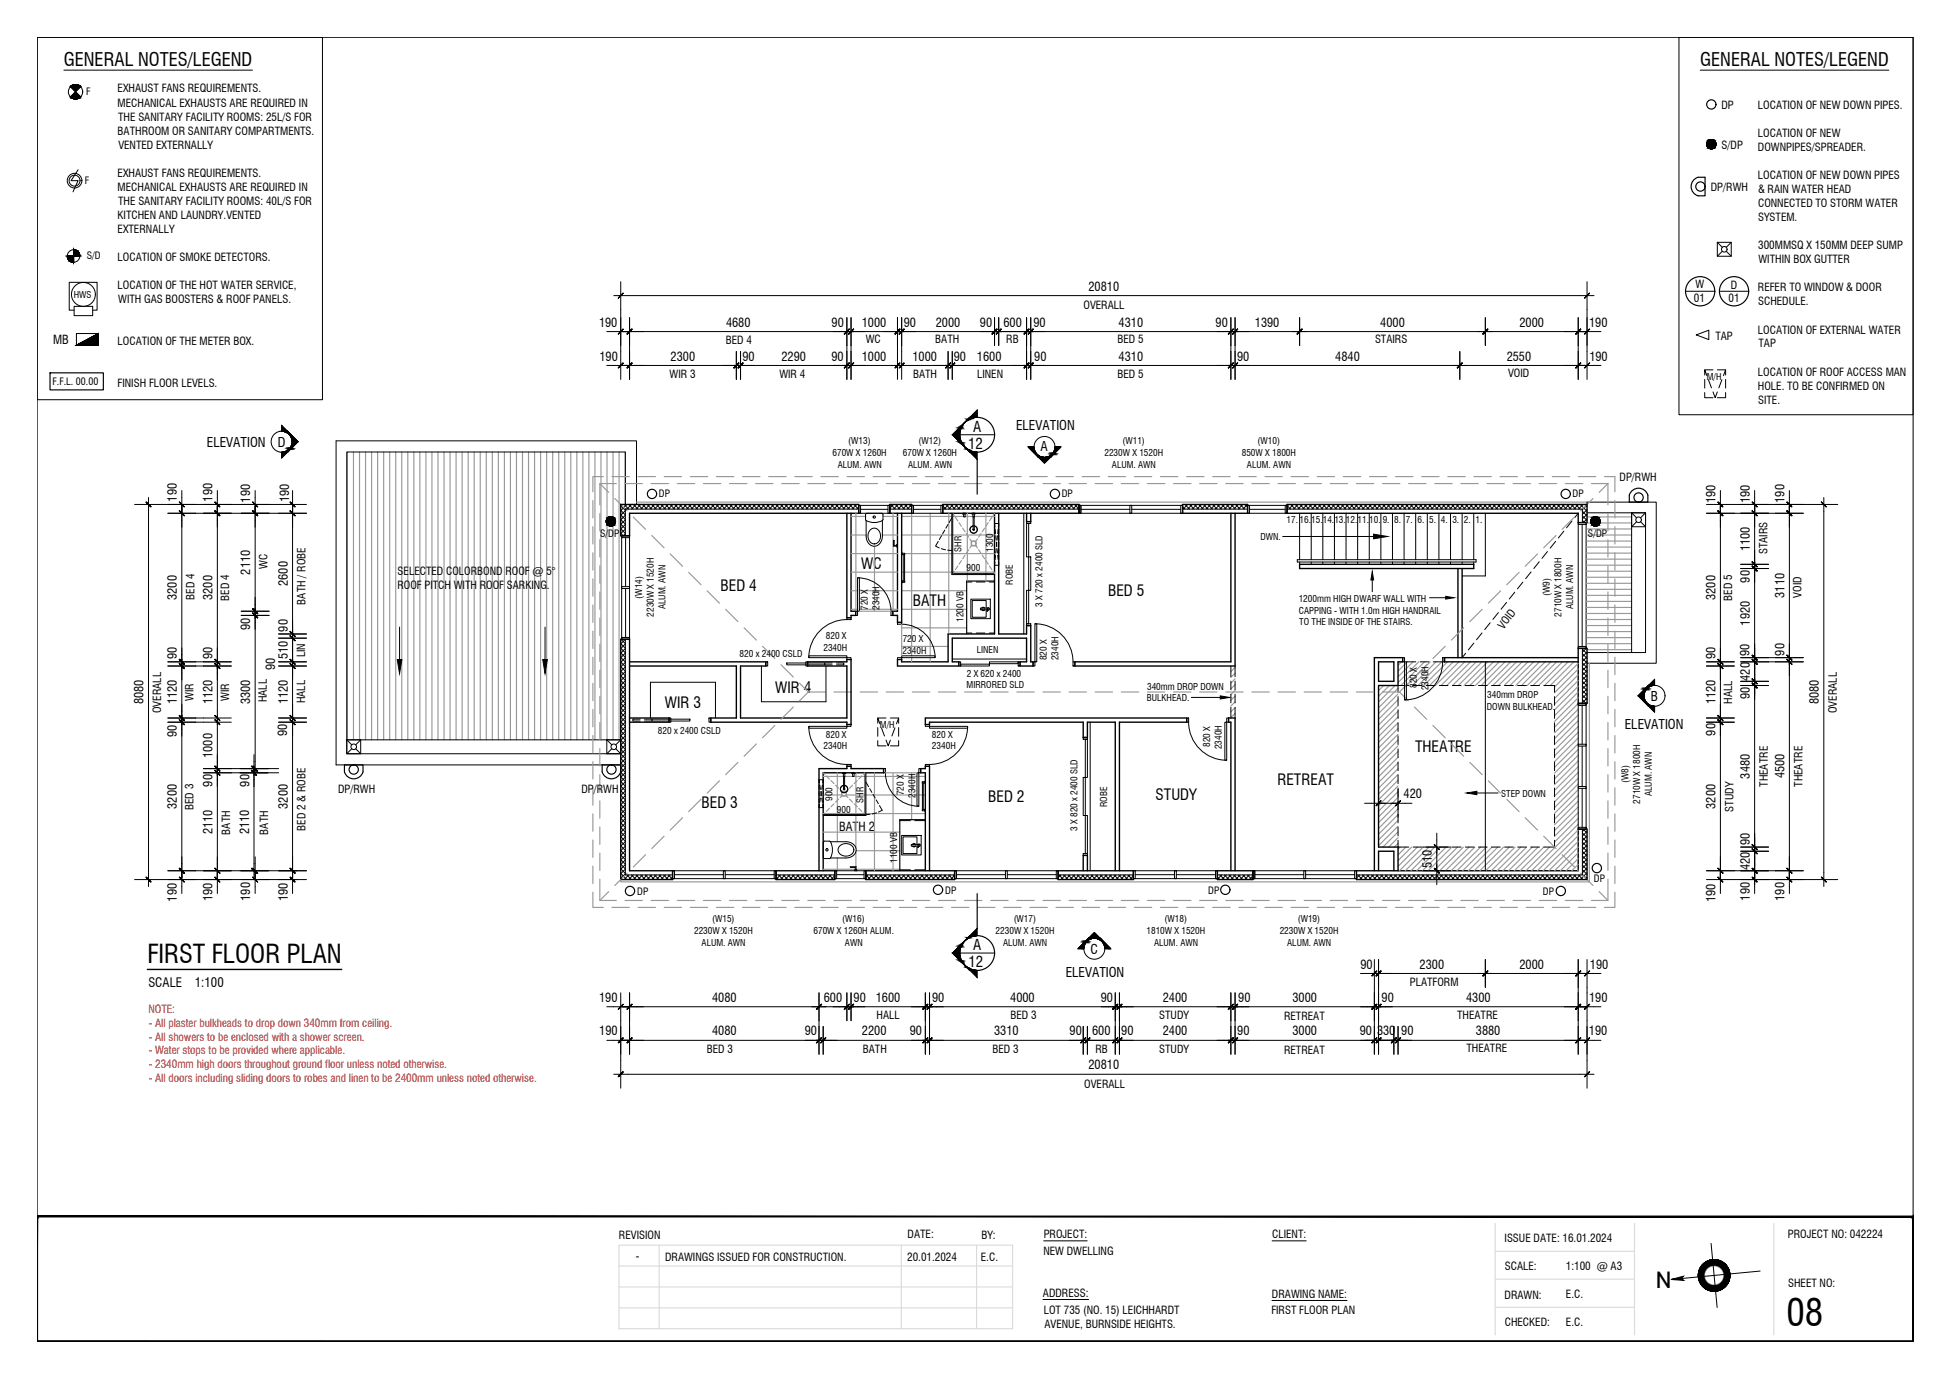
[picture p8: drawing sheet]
<svg xmlns="http://www.w3.org/2000/svg" width="420mm" height="297mm" viewBox="0 0 420 297" stroke-linecap="round" stroke-linejoin="round" font-family="sans-serif">
<defs><g id="words">
<text font-size="8" x="384.7" y="285.6">08</text>
<text font-size="5.5" x="31.7" y="207.5">FIRST FLOOR PLAN</text>
<text font-size="5" x="356.5" y="277.5">N</text>
<g font-size="4">
<text x="13.8" y="14.2">GENERAL NOTES/LEGEND</text>
<text x="366.2" y="14.2">GENERAL NOTES/LEGEND</text>
</g>
<g font-size="3.3">
<text x="185.4" y="122.6">WC</text>
<text x="155.2" y="127.4">BED 4</text>
<text x="196.6" y="130.5">BATH</text>
<text x="238.6" y="128.4">BED 5</text>
<text x="167" y="149.2">WIR 4</text>
<text x="143.2" y="152.5">WIR 3</text>
<text x="304.7" y="162">THEATRE</text>
<text x="212.8" y="172.7">BED 2</text>
<text x="248.9" y="172.4">STUDY</text>
<text x="275.1" y="169.2">RETREAT</text>
<text x="151.1" y="174">BED 3</text>
</g>
<g font-size="3.2">
<text x="209.5" y="93">A</text>
<text x="208.5" y="96.7">12</text>
<text x="208.5" y="208.3">12</text>
<text x="209.6" y="204.6">A</text>
</g>
<g font-size="2.9">
<text x="218.8" y="92.7">ELEVATION</text>
<text x="44.5" y="96.2">ELEVATION</text>
<text x="59.9" y="96.2">D</text>
<text x="224.1" y="97.1">A</text>
<text x="355.5" y="151">B</text>
<text x="349.9" y="156.9">ELEVATION</text>
<text x="234.9" y="205.5">C</text>
<text x="229.5" y="210.5">ELEVATION</text>
</g>
<g font-size="2.8">
<text x="32" y="212.7">SCALE</text>
<text x="42" y="212.7">1:100</text>
</g>
<g font-size="2.7">
<text x="234.4" y="62.6">20810</text>
<text x="129" y="70.4">190</text>
<text x="156.3" y="70.4">4680</text>
<text x="179.1" y="70.4">90</text>
<text x="185.6" y="70.4">1000</text>
<text x="194.6" y="70.4">90</text>
<text x="201.5" y="70.4">2000</text>
<text x="211" y="70.4">90</text>
<text x="216.1" y="70.4">600</text>
<text x="222.6" y="70.4">90</text>
<text x="240.9" y="70.4">4310</text>
<text x="261.8" y="70.4">90</text>
<text x="270.2" y="70.4">1390</text>
<text x="297.2" y="70.4">4000</text>
<text x="327.2" y="70.4">2000</text>
<text x="342.2" y="70.4">190</text>
<text x="11.4" y="74">MB</text>
<text x="129.1" y="77.7">190</text>
<text x="144.4" y="77.7">2300</text>
<text x="159.9" y="77.7">90</text>
<text x="168.3" y="77.7">2290</text>
<text x="179.1" y="77.7">90</text>
<text x="185.6" y="77.7">1000</text>
<text x="196.5" y="77.7">1000</text>
<text x="205.4" y="77.7">90</text>
<text x="210.4" y="77.7">1600</text>
<text x="222.7" y="77.7">90</text>
<text x="240.9" y="77.7">4310</text>
<text x="266.4" y="77.7">90</text>
<text x="287.5" y="77.7">4840</text>
<text x="324.5" y="77.7">2550</text>
<text x="342.3" y="77.7">190</text>
<text x="38.1" y="108" transform="rotate(-90 38.1 108)">190</text>
<text x="45.8" y="108" transform="rotate(-90 45.8 108)">190</text>
<text x="53.9" y="108.3" transform="rotate(-90 53.9 108.3)">190</text>
<text x="62.3" y="108.2" transform="rotate(-90 62.3 108.2)">190</text>
<text x="369.5" y="108.3" transform="rotate(-90 369.5 108.3)">190</text>
<text x="376.8" y="108.3" transform="rotate(-90 376.8 108.3)">190</text>
<text x="384.3" y="108.3" transform="rotate(-90 384.3 108.3)">190</text>
<text x="376.8" y="118.7" transform="rotate(-90 376.8 118.7)">1100</text>
<text x="53.9" y="123.8" transform="rotate(-90 53.9 123.8)">2110</text>
<text x="376.8" y="125.5" transform="rotate(-90 376.8 125.5)">90</text>
<text x="38.1" y="129.2" transform="rotate(-90 38.1 129.2)">3200</text>
<text x="45.8" y="129.2" transform="rotate(-90 45.8 129.2)">3200</text>
<text x="62" y="126.2" transform="rotate(-90 62 126.2)">2600</text>
<text x="369.5" y="129.2" transform="rotate(-90 369.5 129.2)">3200</text>
<text x="384.3" y="128.8" transform="rotate(-90 384.3 128.8)">3110</text>
<text x="53.9" y="135.7" transform="rotate(-90 53.9 135.7)">90</text>
<text x="62" y="136" transform="rotate(-90 62 136)">90</text>
<text x="376.8" y="134.7" transform="rotate(-90 376.8 134.7)">1920</text>
<text x="38.1" y="142" transform="rotate(-90 38.1 142)">90</text>
<text x="45.8" y="141.9" transform="rotate(-90 45.8 141.9)">90</text>
<text x="62" y="142" transform="rotate(-90 62 142)">510</text>
<text x="369.5" y="142.1" transform="rotate(-90 369.5 142.1)">90</text>
<text x="376.8" y="141.2" transform="rotate(-90 376.8 141.2)">90</text>
<text x="384.3" y="141.2" transform="rotate(-90 384.3 141.2)">90</text>
<text x="59.2" y="144.3" transform="rotate(-90 59.2 144.3)">90</text>
<text x="376.8" y="146.6" transform="rotate(-90 376.8 146.6)">420</text>
<text x="30.9" y="151.7" transform="rotate(-90 30.9 151.7)">8080</text>
<text x="38.1" y="151.7" transform="rotate(-90 38.1 151.7)">1120</text>
<text x="45.8" y="151.7" transform="rotate(-90 45.8 151.7)">1120</text>
<text x="53.9" y="151.7" transform="rotate(-90 53.9 151.7)">3300</text>
<text x="62" y="151.7" transform="rotate(-90 62 151.7)">1120</text>
<text x="369.5" y="151.7" transform="rotate(-90 369.5 151.7)">1120</text>
<text x="376.8" y="150.6" transform="rotate(-90 376.8 150.6)">90</text>
<text x="391.7" y="151.7" transform="rotate(-90 391.7 151.7)">8080</text>
<text x="38.1" y="158.7" transform="rotate(-90 38.1 158.7)">90</text>
<text x="61.9" y="158.6" transform="rotate(-90 61.9 158.6)">90</text>
<text x="369.5" y="158.4" transform="rotate(-90 369.5 158.4)">90</text>
<text x="45.8" y="163.2" transform="rotate(-90 45.8 163.2)">1000</text>
<text x="376.8" y="167.7" transform="rotate(-90 376.8 167.7)">3480</text>
<text x="384.3" y="167.7" transform="rotate(-90 384.3 167.7)">4500</text>
<text x="45.8" y="169.4" transform="rotate(-90 45.8 169.4)">90</text>
<text x="53.7" y="169.4" transform="rotate(-90 53.7 169.4)">90</text>
<text x="302.3" y="172">420</text>
<text x="38.1" y="174.2" transform="rotate(-90 38.1 174.2)">3200</text>
<text x="45.8" y="179.7" transform="rotate(-90 45.8 179.7)">2110</text>
<text x="53.7" y="179.7" transform="rotate(-90 53.7 179.7)">2110</text>
<text x="62" y="174.2" transform="rotate(-90 62 174.2)">3200</text>
<text x="180.7" y="179">BATH 2</text>
<text x="369.5" y="174.2" transform="rotate(-90 369.5 174.2)">3200</text>
<text x="376.8" y="182" transform="rotate(-90 376.8 182)">90</text>
<text x="308.4" y="187" transform="rotate(-90 308.4 187)">510</text>
<text x="376.8" y="187.4" transform="rotate(-90 376.8 187.4)">420</text>
<text x="38.1" y="194.2" transform="rotate(-90 38.1 194.2)">190</text>
<text x="45.8" y="194.1" transform="rotate(-90 45.8 194.1)">190</text>
<text x="53.9" y="194" transform="rotate(-90 53.9 194)">190</text>
<text x="62" y="194.1" transform="rotate(-90 62 194.1)">190</text>
<text x="369.4" y="194.3" transform="rotate(-90 369.4 194.3)">190</text>
<text x="376.8" y="194" transform="rotate(-90 376.8 194)">190</text>
<text x="384.3" y="194" transform="rotate(-90 384.3 194)">190</text>
<text x="293" y="208.6">90</text>
<text x="305.7" y="208.6">2300</text>
<text x="327.2" y="208.6">2000</text>
<text x="342.4" y="208.6">190</text>
<text x="129" y="215.9">190</text>
<text x="153.3" y="215.8">4080</text>
<text x="177.4" y="215.8">600</text>
<text x="183.8" y="215.8">90</text>
<text x="188.6" y="215.8">1600</text>
<text x="200.7" y="215.8">90</text>
<text x="217.5" y="215.8">4000</text>
<text x="237" y="215.8">90</text>
<text x="250.4" y="215.8">2400</text>
<text x="266.7" y="215.8">90</text>
<text x="278.3" y="215.8">3000</text>
<text x="297.5" y="215.8">90</text>
<text x="315.7" y="215.8">4300</text>
<text x="342.2" y="215.8">190</text>
<text x="129.1" y="223">190</text>
<text x="153.3" y="223">4080</text>
<text x="173.3" y="223">90</text>
<text x="185.6" y="223">2200</text>
<text x="195.9" y="223">90</text>
<text x="214.1" y="223">3310</text>
<text x="230.4" y="223">90</text>
<text x="235.2" y="223">600</text>
<text x="241.5" y="223">90</text>
<text x="250.4" y="223">2400</text>
<text x="266.5" y="223">90</text>
<text x="278.3" y="223">3000</text>
<text x="292.8" y="223">90</text>
<text x="296.5" y="223">330</text>
<text x="301.8" y="223">90</text>
<text x="317.8" y="223">3880</text>
<text x="342.2" y="223">190</text>
<text x="234.4" y="230.4">20810</text>
</g>
<g font-size="2.4">
<text x="25.3" y="19.9">EXHAUST FANS REQUIREMENTS.</text>
<text x="25.3" y="23">MECHANICAL EXHAUSTS ARE REQUIRED IN</text>
<text x="370.7" y="23.5">DP</text>
<text x="378.6" y="23.4">LOCATION OF NEW DOWN PIPES.</text>
<text x="25.3" y="29">BATHROOM OR SANITARY COMPARTMENTS.</text>
<text x="25.5" y="26">THE SANITARY FACILITY ROOMS: 25L/S FOR</text>
<text x="378.6" y="29.4">LOCATION OF NEW</text>
<text x="25.5" y="32">VENTED EXTERNALLY</text>
<text x="370.8" y="32">S/DP</text>
<text x="378.6" y="32.5">DOWNPIPES/SPREADER.</text>
<text x="25.3" y="38.1">EXHAUST FANS REQUIREMENTS.</text>
<text x="25.3" y="41.1">MECHANICAL EXHAUSTS ARE REQUIRED IN</text>
<text x="368.4" y="41.1">DP/RWH</text>
<text x="378.6" y="38.5">LOCATION OF NEW DOWN PIPES</text>
<text x="378.6" y="41.5">&amp; RAIN WATER HEAD</text>
<text x="25.3" y="47.2">KITCHEN AND LAUNDRY.VENTED</text>
<text x="25.5" y="44.2">THE SANITARY FACILITY ROOMS: 40L/S FOR</text>
<text x="378.6" y="44.6">CONNECTED TO STORM WATER</text>
<text x="378.6" y="47.6">SYSTEM.</text>
<text x="25.3" y="50.2">EXTERNALLY</text>
<text x="378.6" y="53.7">300MMSQ X 150MM DEEP SUMP</text>
<text x="25.3" y="56.3">LOCATION OF SMOKE DETECTORS.</text>
<text x="378.7" y="56.7">WITHIN BOX GUTTER</text>
<text x="25.3" y="62.3">LOCATION OF THE HOT WATER SERVICE,</text>
<text x="25.5" y="65.4">WITH GAS BOOSTERS &amp; ROOF PANELS.</text>
<text x="364.8" y="65">01</text>
<text x="365.1" y="62.1">W</text>
<text x="372.2" y="65">01</text>
<text x="372.7" y="62.2">D</text>
<text x="378.6" y="62.8">REFER TO WINDOW &amp; DOOR</text>
<text x="378.6" y="65.8">SCHEDULE.</text>
<text x="233.3" y="66.5">OVERALL</text>
<text x="378.6" y="71.8">LOCATION OF EXTERNAL WATER</text>
<text x="25.3" y="74.4">LOCATION OF THE METER BOX.</text>
<text x="156.3" y="74.1">BED 4</text>
<text x="186.4" y="73.9">WC</text>
<text x="201.4" y="73.8">BATH</text>
<text x="216.7" y="73.8">RB</text>
<text x="240.6" y="73.8">BED 5</text>
<text x="296.1" y="73.9">STAIRS</text>
<text x="369.4" y="73.2">TAP</text>
<text x="378.7" y="74.8">TAP</text>
<text x="25.3" y="83.4">FINISH FLOOR LEVELS.</text>
<text x="144.2" y="81.4">WIR 3</text>
<text x="167.8" y="81.4">WIR 4</text>
<text x="196.6" y="81.4">BATH</text>
<text x="210.4" y="81.4">LINEN</text>
<text x="240.6" y="81.4">BED 5</text>
<text x="324.8" y="81.3">VOID</text>
<text x="378.6" y="80.9">LOCATION OF ROOF ACCESS MAN</text>
<text x="378.6" y="83.9">HOLE. TO BE CONFIRMED ON</text>
<text x="378.6" y="87">SITE.</text>
<text x="348.8" y="103.7">DP/RWH</text>
<text x="380.6" y="119.4" transform="rotate(-90 380.6 119.4)">STAIRS</text>
<text x="57.6" y="122.6" transform="rotate(-90 57.6 122.6)">WC</text>
<text x="85.6" y="123.9">SELECTED COLORBOND ROOF @ 5°</text>
<text x="41.9" y="129.2" transform="rotate(-90 41.9 129.2)">BED 4</text>
<text x="49.3" y="129.4" transform="rotate(-90 49.3 129.4)">BED 4</text>
<text x="65.8" y="130.2" transform="rotate(-90 65.8 130.2)">BATH / ROBE</text>
<text x="85.6" y="126.9">ROOF PITCH WITH ROOF SARKING.</text>
<text x="373.1" y="129.4" transform="rotate(-90 373.1 129.4)">BED 5</text>
<text x="387.9" y="128.7" transform="rotate(-90 387.9 128.7)">VOID</text>
<text x="323.8" y="135.7" transform="rotate(-52 323.8 135.7)">VOID</text>
<text x="65.7" y="141.6" transform="rotate(-90 65.7 141.6)">LIN</text>
<text x="34.7" y="153.6" transform="rotate(-90 34.7 153.6)">OVERALL</text>
<text x="41.7" y="151" transform="rotate(-90 41.7 151)">WIR</text>
<text x="49.3" y="151" transform="rotate(-90 49.3 151)">WIR</text>
<text x="57.4" y="151.3" transform="rotate(-90 57.4 151.3)">HALL</text>
<text x="65.7" y="151.5" transform="rotate(-90 65.7 151.5)">HALL</text>
<text x="373" y="151.6" transform="rotate(-90 373 151.6)">HALL</text>
<text x="395.6" y="153.6" transform="rotate(-90 395.6 153.6)">OVERALL</text>
<text x="72.8" y="170.9">DP/RWH</text>
<text x="125.2" y="170.9">DP/RWH</text>
<text x="380.7" y="169.5" transform="rotate(-90 380.7 169.5)">THEATRE</text>
<text x="388.2" y="169.5" transform="rotate(-90 388.2 169.5)">THEATRE</text>
<text x="41.7" y="174.5" transform="rotate(-90 41.7 174.5)">BED 3</text>
<text x="49.6" y="179.8" transform="rotate(-90 49.6 179.8)">BATH</text>
<text x="57.7" y="179.8" transform="rotate(-90 57.7 179.8)">BATH</text>
<text x="65.8" y="179" transform="rotate(-90 65.8 179)">BED 2 &amp; ROBE</text>
<text x="373.3" y="174.8" transform="rotate(-90 373.3 174.8)">STUDY</text>
<text x="303.6" y="212.3">PLATFORM</text>
<text x="188.8" y="219.4">HALL</text>
<text x="217.6" y="219.5">BED 3</text>
<text x="249.7" y="219.6">STUDY</text>
<text x="276.5" y="219.7">RETREAT</text>
<text x="313.8" y="219.4">THEATRE</text>
<text x="152.2" y="226.8">BED 3</text>
<text x="185.8" y="226.8">BATH</text>
<text x="213.7" y="226.8">BED 3</text>
<text x="235.9" y="226.8">RB</text>
<text x="249.7" y="226.8">STUDY</text>
<text x="276.5" y="227">RETREAT</text>
<text x="315.8" y="226.7">THEATRE</text>
<text x="233.5" y="234.3">OVERALL</text>
<text x="133.3" y="266.8">REVISION</text>
<text x="195.5" y="266.8">DATE:</text>
<text x="211.3" y="266.8">BY:</text>
<text x="224.8" y="266.7">PROJECT:</text>
<text x="274" y="266.7">CLIENT:</text>
<text x="324" y="267.4">ISSUE DATE: 16.01.2024</text>
<text x="385" y="266.7">PROJECT NO: 042224</text>
<text x="137" y="271.5">-</text>
<text x="143.2" y="271.5">DRAWINGS ISSUED FOR CONSTRUCTION.</text>
<text x="195.4" y="271.5">20.01.2024</text>
<text x="211.2" y="271.6">E.C.</text>
<text x="224.7" y="270.3">NEW DWELLING</text>
<text x="324.1" y="273.5">SCALE:</text>
<text x="337.2" y="273.5">1:100 @ A3</text>
<text x="224.6" y="279.4">ADDRESS:</text>
<text x="273.9" y="279.6">DRAWING NAME:</text>
<text x="324" y="279.7">DRAWN:</text>
<text x="337.2" y="279.7">E.C.</text>
<text x="385.1" y="277.2">SHEET NO:</text>
<text x="224.8" y="283">LOT 735 (NO. 15) LEICHHARDT</text>
<text x="224.9" y="286.1">AVENUE, BURNSIDE HEIGHTS.</text>
<text x="273.8" y="283">FIRST FLOOR PLAN</text>
<text x="324.1" y="285.7">CHECKED:</text>
<text x="337.2" y="285.7">E.C.</text>
</g>
<g font-size="2.4" fill="#f00">
<text x="32" y="218.1">NOTE:</text>
<text x="32" y="221.1">- All plaster bulkheads to drop down 340mm from ceiling.</text>
<text x="32" y="224.1">- All showers to be enclosed with a shower screen.</text>
<text x="32" y="227.1">- Water stops to be provided where applicable.</text>
<text x="32" y="230.2">- 2340mm high doors throughout ground floor unless noted otherwise.</text>
<text x="32" y="233.2">- All doors including sliding doors to robes and linen to be 2400mm unless noted otherwise.</text>
</g>
<g font-size="2.2">
<text x="18.5" y="20.6">F</text>
<text x="18.3" y="39.6">F</text>
<text x="18.7" y="55.8">S/D</text>
<text x="11.3" y="82.9">F.F.L. 00.00</text>
<text x="141.9" y="107.1">DP</text>
<text x="228.7" y="107.1">DP</text>
<text x="338.7" y="107.1">DP</text>
<text x="129.3" y="115.6">S/DP</text>
<text x="342" y="115.6">S/DP</text>
<text x="343.2" y="190.1">DP</text>
<text x="137.2" y="192.8">DP</text>
<text x="203.6" y="192.5">DP</text>
<text x="260.2" y="192.5">DP</text>
<text x="332.3" y="192.8">DP</text>
</g>
<g font-size="2">
<text x="15.9" y="64.2">HWS</text>
<text x="367.6" y="81.9">M/H</text>
<text x="182.7" y="95.7">(W13)</text>
<text x="197.8" y="95.7">(W12)</text>
<text x="241.7" y="95.7">(W11)</text>
<text x="270.8" y="95.7">(W10)</text>
<text x="179.3" y="98.3">670W X 1260H</text>
<text x="180.4" y="100.8">ALUM. AWN</text>
<text x="194.4" y="98.3">670W X 1260H</text>
<text x="195.6" y="100.8">ALUM. AWN</text>
<text x="237.8" y="98.3">2230W X 1520H</text>
<text x="239.5" y="100.8">ALUM. AWN</text>
<text x="267.4" y="98.3">850W X 1800H</text>
<text x="268.5" y="100.8">ALUM. AWN</text>
<text x="277.1" y="112.6">17.16.15.14.13.12.11.10.</text>
<text x="297.8" y="112.6">9.</text>
<text x="300.3" y="112.6">8.</text>
<text x="302.8" y="112.6">7.</text>
<text x="305.3" y="112.6">6.</text>
<text x="307.8" y="112.6">5.</text>
<text x="310.3" y="112.6">4.</text>
<text x="312.8" y="112.6">3.</text>
<text x="315.3" y="112.6">2.</text>
<text x="317.8" y="112.6">1.</text>
<text x="207.1" y="118.9" transform="rotate(-90 207.1 118.9)">SHR</text>
<text x="213.9" y="118.9" transform="rotate(-90 213.9 118.9)">1300</text>
<text x="271.4" y="116.4">DWN.</text>
<text x="208.1" y="123">900</text>
<text x="218.1" y="126" transform="rotate(-90 218.1 126)">ROBE</text>
<text x="138.3" y="129" transform="rotate(-90 138.3 129)">(W14)</text>
<text x="143.3" y="131.2" transform="rotate(-90 143.3 131.2)">ALUM. AWN</text>
<text x="186.9" y="131.4" transform="rotate(-90 186.9 131.4)">720 X</text>
<text x="189.4" y="131.4" transform="rotate(-90 189.4 131.4)">2340H</text>
<text x="224.5" y="130.7" transform="rotate(-90 224.5 130.7)">3 X 720 x 2400 SLD</text>
<text x="279.7" y="129.6">1200mm HIGH DWARF WALL WITH</text>
<text x="333.8" y="128.5" transform="rotate(-90 333.8 128.5)">(W9)</text>
<text x="338.8" y="131.2" transform="rotate(-90 338.8 131.2)">ALUM. AWN</text>
<text x="140.8" y="132.8" transform="rotate(-90 140.8 132.8)">2230W X 1520H</text>
<text x="177.9" y="137.7">820 X</text>
<text x="207.5" y="134" transform="rotate(-90 207.5 134)">1200 VB</text>
<text x="279.7" y="132.2">CAPPING - WITH 1.0m HIGH HANDRAIL</text>
<text x="279.8" y="134.7">TO THE INSIDE OF THE STAIRS.</text>
<text x="336.3" y="132.8" transform="rotate(-90 336.3 132.8)">2710W X 1800H</text>
<text x="159.3" y="141.4">820 x 2400 CSLD</text>
<text x="177.3" y="140.2">2340H</text>
<text x="194.4" y="140.9">2340H</text>
<text x="194.4" y="138.4">720 X</text>
<text x="210.3" y="140.7">LINEN</text>
<text x="225.4" y="142.2" transform="rotate(-90 225.4 142.2)">820 X</text>
<text x="228" y="142.2" transform="rotate(-90 228 142.2)">2340H</text>
<text x="208.2" y="148.3">MIRRORED SLD</text>
<text x="208.2" y="145.7">2 X 620 x 2400</text>
<text x="247" y="148.6">340mm DROP DOWN</text>
<text x="305.1" y="148.2" transform="rotate(-90 305.1 148.2)">820 X</text>
<text x="307.7" y="148.7" transform="rotate(-90 307.7 148.7)">2340H</text>
<text x="247" y="151.1">BULKHEAD.</text>
<text x="320.2" y="152.9">DOWN BULKHEAD.</text>
<text x="320.3" y="150.4">340mm DROP</text>
<text x="141.7" y="158.2">820 x 2400 CSLD</text>
<text x="177.3" y="161.4">2340H</text>
<text x="177.9" y="158.9">820 X</text>
<text x="189.5" y="156.9">M/H</text>
<text x="200.7" y="161.4">2340H</text>
<text x="200.7" y="158.9">820 X</text>
<text x="260.6" y="160.8" transform="rotate(-90 260.6 160.8)">820 X</text>
<text x="263.2" y="161.4" transform="rotate(-90 263.2 161.4)">2340H</text>
<text x="179.3" y="172.5" transform="rotate(-90 179.3 172.5)">900</text>
<text x="185.9" y="172.9" transform="rotate(-90 185.9 172.9)">SHR</text>
<text x="194.7" y="171.3" transform="rotate(-90 194.7 171.3)">720 X</text>
<text x="197.2" y="171.8" transform="rotate(-90 197.2 171.8)">2340H</text>
<text x="238.4" y="173.8" transform="rotate(-90 238.4 173.8)">ROBE</text>
<text x="323.3" y="171.7">STEP DOWN</text>
<text x="350.7" y="168.7" transform="rotate(-90 350.7 168.7)">(W8)</text>
<text x="353.2" y="173.1" transform="rotate(-90 353.2 173.1)">2710W X 1800H</text>
<text x="355.7" y="171.5" transform="rotate(-90 355.7 171.5)">ALUM. AWN</text>
<text x="180.2" y="175.1">900</text>
<text x="232" y="178.9" transform="rotate(-90 232 178.9)">3 X 820 x 2400 SLD</text>
<text x="193.2" y="185.9" transform="rotate(-90 193.2 185.9)">1100 VB</text>
<text x="149.5" y="201.2">2230W X 1520H</text>
<text x="151.1" y="203.7">ALUM. AWN</text>
<text x="153.4" y="198.7">(W15)</text>
<text x="175.2" y="201.2">670W X 1260H ALUM.</text>
<text x="181.4" y="198.7">(W16)</text>
<text x="182" y="203.7">AWN</text>
<text x="214.4" y="201.2">2230W X 1520H</text>
<text x="216" y="203.7">ALUM. AWN</text>
<text x="218.3" y="198.7">(W17)</text>
<text x="246.9" y="201.2">1810W X 1520H</text>
<text x="248.5" y="203.7">ALUM. AWN</text>
<text x="250.8" y="198.7">(W18)</text>
<text x="275.6" y="201.2">2230W X 1520H</text>
<text x="277.2" y="203.7">ALUM. AWN</text>
<text x="279.5" y="198.7">(W19)</text>
</g>
</g></defs>
<!-- layer: XREF1|GRD-WAL3 -->
<g fill="none" stroke="#000" stroke-width=".3">
<path d="M133.7 108.7h51.2v1.9h-49.3v4.8h-1.9zM134.7 109.7h.1M182.4 110.6v22.5h.9v-.5h1v-.9h-1v-21.1M191.6 108.7h4.7v1.9h-4.7zM194.2 110.6v23.5h-.9v-1.5h-1v-.9h1v-21.1M203 108.7h29.4v1.9h-29.4zM214.2 110.6v26h-10v6h-10v-.5h-.9v1.4h13.2v-.9h-1.4v-5.1h16v5.1h-1.4v.9h2.8v-.9h-.5v-7.8h-.9v1.8h-6v-26M221.1 110.6v1.8h.9v-1.8M254.7 108.7h14v1.9h-14zM266 110.6v32.9h-34.5v-.9h33.6v-32M277.2 108.7h64.6v3.9h-1.9v-2h-62.7zM133.7 137.7h1.9v49.9h9.2v1.9h-11.1z"/>
<path d="M279.9 121.6h37.5v.9h-37.5zM314 122.5v19.2M314.9 122.5v19.2M339.9 139.7h1.9v11.8h-1.9zM135.6 154.7h8.5v.9h-8.5M135.6 142.6h29.3v.9h-5.4v11.2h22.9v-11.2h-8.5v-.9h8.5v-.5h.9v14h-.9v-.5h-29.3v-.9h5.5v-11.2h-23M296.9 142.6h3.3v4.2h-3.3zM311.1 141.7v.9v-.9M311.1 142.6h28.8M311.1 141.7h28.8M167.1 187.6h12.7v1.9h-12.7zM177.3 187.6v-21.1h13v-.9h-7v-.5h-.9v.5h-6v22"/>
<path d="M186.5 187.6h19.1v1.9h-19.1zM199.3 187.6v-21.1h-1v-.9h1v-.5h.9v22.5M227.9 187.6h16.2v1.9h-16.2zM233.3 187.6v-3.3h.9v3.3M240.2 187.6v-32h-6v3.3h-.9v-3.3h-33.1v.5h-.9v-1.4h56.3v.9h-14.5v32M262.2 187.6h7.6v1.9h-7.6zM265.1 187.6v-32h-.5v-.9h1.4v32.9M292.1 187.6h47.8v-9h1.9v10.9h-49.7zM296 187.6v-45.9h6.1v.9h-1v5.1h-4.2v34.8h4.2v5.1M296.9 187.6v-4.2h3.3v4.2"/>
</g>
<!-- layer: XREF1|GRD-RFLN -->
<path d="M134.7 108.7v-11.3h-60v65h59M137.1 108.7v-13.7h-64.7v69.8h61.3M341.8 110.5h12.6v30.1h-12.6M341.8 108.7v-.5h14.9v34.7h-14.9M351.4 110.5v30.1M74.7 159.4h59" fill="none" stroke="#000" stroke-width=".22"/>
<!-- layer: XREF1|GRD-STR -->
<g fill="none" stroke="#000" stroke-width=".22">
<path d="M279.9 110.6v10M282.4 110.6v10M284.9 110.6v10M287.4 110.6v10M289.9 110.6v10M292.4 110.6v10M294.9 110.6v10M297.4 110.6v10M299.9 110.6v10M302.4 110.6v10M304.9 110.6v10M307.4 110.6v10"/>
<path d="M309.9 110.6v10M312.4 110.6v10M314.9 110.6v10M317.4 110.6v10M319.9 110.6v13.5h-5M279.4 120.6h38.5v.5h-38.5zM279.9 121.1v.5M282.4 121.1v.5M284.9 121.1v.5M287.4 121.1v.5M289.9 121.1v.5M292.4 121.1v.5"/>
<path d="M294.9 121.1v.5M297.4 121.1v.5M299.9 121.1v.5M302.4 121.1v.5M304.9 121.1v.5M307.4 121.1v.5M309.9 121.1v.5M312.4 121.1v.5M314.9 121.1v.5M317.4 121.1v.5M256.6 150.2h6.2M319.9 142.6v45"/>
</g>
<!-- layer: XREF1|GRD-SHLF -->
<path d="M220.5 110.6v26M140.1 154.7v-7.7h14v7.7M177.9 143.5v7.7h-13.9v-7.7M205.1 142h16M234.8 155.6v32" fill="none" stroke="#000" stroke-width=".22"/>
<!-- layer: XREF1|GRD-CAB-DA -->
<path d="M208.2 136.4h1.1M208.2 125.4h1.1M210.2 136.4h1.9M210.2 125.4h1.9M213.1 136.4h1.1M213.1 125.4h1.1M193.8 176.8h2.3M197 176.8h2.3M193.8 187.4h2.3M197 187.4h2.3" fill="none" stroke="#000" stroke-width=".22"/>
<!-- layer: XREF1|GRD-BNCH -->
<path d="M214.2 125.2h-6v11.4M199.3 176.6h-5.5v11" fill="none" stroke="#000" stroke-width=".25"/>
<!-- layer: XREF1|ELE-TEXT-200 -->
<path d="M295.8 115.1l3 .5-3 .5zM295.5 123.1l.3 1.8h-.6zM311.3 128.5l1.8 .3-1.8 .3zM85.5 142.1h1l-.5 3zM116.9 142.1h1l-.5 3zM315.9 170.8l2.2-.4v.8z" fill="#000" stroke="#000" stroke-width=".22"/>
<path d="M276.2 115.6h19.6M86 135.1v7M117.4 135.1v7M295.5 124.9v2.6M307.9 128.8h3.4M318.1 170.8h4.5" fill="none" stroke="#000" stroke-width=".22"/>
<!-- layer: XREF1|GRD-TILES -->
<g fill="none" stroke="#989898" stroke-width=".25">
<path d="M183.3 111.2h3.1M183.3 115.2h3.2M183.3 119.2h10M184.3 110.6v21.1M188.3 117.7v14M190 115.2h3.3M190.2 111.2h3.1M192.3 110.6v21.1M194.2 111.2h10.8M194.2 115.2h10.8M194.8 119.2h10.2M196.3 110.6v30.7"/>
<path d="M200.3 110.6v30.7M204.3 110.6v26M205.2 115.2h9M205.2 119.2h9M205.2 111.2h2.3M207.8 111.2h6.4M208.3 110.6v13M212.3 110.6v13M183.3 123.2h10M183.3 127.2h1.4M183.3 131.2h1.4M185.1 131.7h6.8"/>
<path d="M185.1 127.2h8.2M185.1 131.2h8.2M194.2 135.2h14M194.2 139.2h10M194.2 123.2h.4M194.2 127.2h14M194.2 131.2h14M194.2 134.5v6.8M194.8 123.2h10.2M205.2 123.2h9M208.3 123.8v1.4M212.3 123.8v1.4"/>
<path d="M196.3 141.7v.9M200.3 141.7v.9M266 148.7l-.9 .9M266 143.8l-.9 .9M266 145l-.9 .9M266 146.2l-.9 .9M266 147.5l-.9 .9M266 150l-.9 .9M266 151.2l-.9 .9M266 152.4l-.9 .9M266 153.7l-.9 .9M298 147.7l-1.1 1"/>
<path d="M299.2 147.7l-2.3 2.3M300.4 147.7l-3.5 3.5M301.1 148.3l-4.2 4.2M301.1 149.5l-4.2 4.2M301.1 150.7l-4.2 4.2M301.1 152l-4.2 4.2M301.1 153.2l-4.2 4.2M301.1 154.4l-4.2 4.2M301.1 155.7l-4.2 4.2M301.1 156.9l-4.2 4.2M301.1 158.2l-4.2 4.2M301.1 159.4l-4.2 4.2"/>
<path d="M301.8 142.6l-.7 .7M303.1 142.6l-2 1.9M304.3 142.6l-3.2 3.2M305.5 142.6l-4.4 4.4M306.8 142.6l-5.1 5.1M308 142.6l-5.1 5.1M309.3 142.6l-5.1 5.1M310.5 142.6l-5.1 5.1M311.7 142.6l-5.1 5.1M313 142.6l-5.1 5.1M314.2 142.6l-5.1 5.1M315.4 142.6l-5.1 5.1"/>
<path d="M316.7 142.6l-5.1 5.1M317.9 142.6l-5.1 5.1M319.2 142.6l-5.1 5.1M320.4 142.6l-5.1 5.1M321.6 142.6l-5.1 5.1M322.9 142.6l-5.1 5.1M324.1 142.6l-5.1 5.1M325.3 142.6l-5.1 5.1M326.6 142.6l-5.1 5.1M327.8 142.6l-5.1 5.1M329.1 142.6l-5.1 5.1M330.3 142.6l-5.1 5.1"/>
<path d="M331.5 142.6l-5.1 5.1M332.8 142.6l-5.1 5.1M334 142.6l-5.1 5.1M335.2 142.6l-5.1 5.1M336.5 142.6l-5.1 5.1M337.7 142.6l-5.1 5.1M339 142.6l-5.1 5.1M339.9 142.9l-5.1 5.1M339.9 144.1l-5.1 5.1M339.9 145.3l-5.1 5.1M339.9 146.6l-5.1 5.1M339.9 147.8l-5.1 5.1"/>
<path d="M339.9 149.1l-5.1 5.1M339.9 150.3l-5.1 5.1M339.9 151.5l-5.1 5.1M339.9 152.8l-5.1 5.1M339.9 154l-5.1 5.1M339.9 155.2l-5.1 5.1M339.9 156.5l-5.1 5.1M339.9 157.7l-5.1 5.1M339.9 159l-5.1 5.1M177.3 167.2h4.3M177.3 171.2h4M177.3 175.2h9"/>
<path d="M177.3 179.2h16.5M180.3 166.5v9M180.3 175.7v5.6M181.9 167.2h1.7M182.3 171.2h4M183.9 167.2h2.4M184.3 166.5v9M184.3 175.7v7M186.5 171.2h11M186.5 167.2h11M186.5 175.2h12.8M188.3 166.5v21.1"/>
<path d="M190.7 166.5h6.8M192.3 166.5v21.1M196.3 166.5v10.1M197.9 167.2h1.4M197.9 171.2h.7M198.8 171.2h.5M301.1 179.2l-3.3 3.3M301.1 160.6l-4.2 4.2M301.1 161.9l-4.2 4.2M301.1 163.1l-4.2 4.2M301.1 164.3l-4.2 4.2M301.1 165.6l-4.2 4.2"/>
<path d="M301.1 166.8l-4.2 4.2M301.1 168.1l-4.2 4.2M301.1 169.3l-4.2 4.2M301.1 170.5l-4.2 4.2M301.1 171.8l-4.2 4.2M301.1 173l-4.2 4.2M301.1 174.2l-4.2 4.2M301.1 175.5l-4.2 4.2M301.1 176.7l-4.2 4.2M301.1 178l-4.2 4.2M339.9 180l-7.6 7.6M339.9 160.2l-5.1 5.1"/>
<path d="M339.9 161.4l-5.1 5.1M339.9 162.7l-5.1 5.1M339.9 163.9l-5.1 5.1M339.9 165.1l-5.1 5.1M339.9 166.4l-5.1 5.1M339.9 167.6l-5.1 5.1M339.9 168.9l-5.1 5.1M339.9 170.1l-5.1 5.1M339.9 171.3l-5.1 5.1M339.9 172.6l-5.1 5.1M339.9 173.8l-5.1 5.1M339.9 175l-5.1 5.1"/>
<path d="M339.9 176.3l-5.1 5.1M339.9 178.8l-8.8 8.8M339.9 177.5l-10.1 10.1M177.3 187.2h6.9M180.3 184.8v2.8M184.3 183.4v3.3M184.4 187.2h9.4M184.4 183.2h9.4M301.1 181.7l-.8 .8M301.1 180.4l-2 2.1M301.5 182.5l-.4 .4M302.8 182.5l-1.7 1.6"/>
<path d="M304 182.5l-2.9 2.9M305.2 182.5l-4.1 4.1M306.5 182.5l-5.1 5.1M307.7 182.5l-5.1 5.1M309 182.5l-5.1 5.1M310.2 182.5l-5.1 5.1M311.4 182.5l-5.1 5.1M312.7 182.5l-5.1 5.1M313.9 182.5l-5.1 5.1M315.1 182.5l-5.1 5.1M316.4 182.5l-5.1 5.1M317.6 182.5l-5.1 5.1"/>
<path d="M318.9 182.5l-5.1 5.1M320.1 182.5l-5.1 5.1M321.3 182.5l-5.1 5.1M322.6 182.5l-5.1 5.1M323.8 182.5l-5.1 5.1M325 182.5l-5.1 5.1M326.3 182.5l-5.1 5.1M327.5 182.5l-5.1 5.1M328.8 182.5l-5.1 5.1M330 182.5l-5.1 5.1M331.2 182.5l-5.1 5.1M332.5 182.5l-5.1 5.1"/>
<path d="M333.7 182.5l-5.1 5.1M339.9 182.5l-5.1 5.1M339.9 187.4l-.2 .2M339.9 184.9l-2.6 2.7M339.9 186.2l-1.4 1.4M339.9 183.7l-3.9 3.9M339.9 181.2l-6.3 6.4"/>
</g>
<!-- layer: XREF1|GRD-WAL2 -->
<g fill="none" stroke="#000" stroke-width=".22">
<path d="M133.7 113.9l1 1M133.7 112.9l1 1M133.7 111.9l1 1M133.7 110.9l1 1M133.7 109.9l1 1M133.7 108.9l1 1M133.7 114.9l.5 .5 .5-.5M134 108.7l-.3 .3M134.4 108.7l1 1M134.7 110l-1 1M134.7 111l-1 1M134.7 112l-1 1"/>
<path d="M134.7 113l-1 1M134.7 113.9l-1 1M135 108.7l-1.3 1.3M135.4 108.7l1 1M136 108.7l-1 1M136.4 108.7l1 1M137 108.7l-1 1M137.4 108.7l1 1M138 108.7l-1 1M138.4 108.7l1 1M139 108.7l-1 1M139.3 108.7l1 1"/>
<path d="M140 108.7l-1 1M140.3 108.7l1 1M141 108.7l-1 1M141.3 108.7l1 1M141.9 108.7l-1 1M142.3 108.7l1 1M142.9 108.7l-1 1M143.3 108.7l1 1M143.9 108.7l-1 1M144.3 108.7l1 1M144.9 108.7l-1 1M145.3 108.7l1 1"/>
<path d="M145.9 108.7l-1 1M146.3 108.7l1 1M146.9 108.7l-1 1M147.3 108.7l1 1M147.9 108.7l-1 1M148.3 108.7l1 1M148.9 108.7l-1 1M149.2 108.7l1 1M149.9 108.7l-1 1M150.2 108.7l1 1M150.9 108.7l-1 1M151.2 108.7l1 1"/>
<path d="M151.8 108.7l-1 1M152.2 108.7l1 1M152.8 108.7l-1 1M153.2 108.7l1 1M153.8 108.7l-1 1M154.2 108.7l1 1M154.8 108.7l-1 1M155.2 108.7l1 1M155.8 108.7l-1 1M156.2 108.7l1 1M156.8 108.7l-1 1M157.2 108.7l1 1"/>
<path d="M157.8 108.7l-1 1M158.2 108.7l1 1M158.8 108.7l-1 1M159.1 108.7l1 1M159.8 108.7l-1 1M160.1 108.7l1 1M160.8 108.7l-1 1M161.1 108.7l1 1M161.7 108.7l-1 1M162.1 108.7l1 1M162.7 108.7l-1 1M163.1 108.7l1 1"/>
<path d="M163.7 108.7l-1 1M164.1 108.7l1 1M164.7 108.7l-1 1M165.1 108.7l1 1M165.7 108.7l-1 1M166.1 108.7l1 1M166.7 108.7l-1 1M167.1 108.7l1 1M167.7 108.7l-1 1M168.1 108.7l1 1M168.7 108.7l-1 1M169 108.7l1 1"/>
<path d="M169.7 108.7l-1 1M170 108.7l1 1M170.7 108.7l-1 1M171 108.7l1 1M171.6 108.7l-1 1M172 108.7l1 1M172.6 108.7l-1 1M173 108.7l1 1M173.6 108.7l-1 1M174 108.7l1 1M174.6 108.7l-1 1M175 108.7l1 1"/>
<path d="M175.6 108.7l-1 1M176 108.7l1 1M176.6 108.7l-1 1M177 108.7l1 1M177.6 108.7l-1 1M178 108.7l1 1M178.6 108.7l-1 1M178.9 108.7l1 1M179.6 108.7l-1 1M179.9 108.7l1 1M180.6 108.7l-1 1M180.9 108.7l1 1"/>
<path d="M181.5 108.7l-1 1M181.9 108.7l1 1M182.5 108.7l-1 1M182.9 108.7l1 1M183.5 108.7l-1 1M183.9 108.7l1 1M184.5 108.7l-1 1M184.9 108.7h.1M184.9 109.7h-50.2v5.7M184.9 109.2l-.4 .5M191.6 109.7h4.7M191.8 108.7l1 1"/>
<path d="M192.4 108.7l-.8 .8 .2 .2M192.8 108.7l1 1M193.4 108.7l-1 1M193.8 108.7l1 1M194.4 108.7l-1 1M194.8 108.7l1 1M195.4 108.7l-1 1M195.8 108.7l.5 .5M196.3 108.7l-.9 1M203 109.7h29.4M203.3 108.7l-.3 .3 .7 .7M203.7 108.7l1 1"/>
<path d="M204.3 108.7l-1 1M204.7 108.7l1 1M205.3 108.7l-1 1M205.7 108.7l1 1M206.3 108.7l-1 1M206.7 108.7l1 1M207.3 108.7l-1 1M207.6 108.7l1 1M208.3 108.7l-1 1M208.6 108.7l1 1M209.3 108.7l-1 1M209.6 108.7l1 1"/>
<path d="M210.3 108.7l-1 1M210.6 108.7l1 1M211.2 108.7l-1 1M211.6 108.7l1 1M212.2 108.7l-1 1M212.6 108.7l1 1M213.2 108.7l-1 1M213.6 108.7l1 1M214.2 108.7l-1 1M214.6 108.7l1 1M215.2 108.7l-1 1M215.6 108.7l1 1"/>
<path d="M216.2 108.7l-1 1M216.6 108.7l1 1M217.2 108.7l-1 1M217.5 108.7l1 1M218.2 108.7l-1 1M218.5 108.7l1 1M219.2 108.7l-1 1M219.5 108.7l1 1M220.2 108.7l-1 1M220.5 108.7l1 1M221.1 108.7l-1 1M221.5 108.7l1 1"/>
<path d="M222.1 108.7l-1 1M222.5 108.7l1 1M223.1 108.7l-1 1M223.5 108.7l1 1M224.1 108.7l-1 1M224.5 108.7l1 1M225.1 108.7l-1 1M225.5 108.7l1 1M226.1 108.7l-1 1M226.5 108.7l1 1M227.1 108.7l-1 1M227.4 108.7l1 1"/>
<path d="M228.1 108.7l-1 1M228.4 108.7l1 1M229.1 108.7l-1 1M229.4 108.7l1 1M230.1 108.7l-1 1M230.4 108.7l1 1M231 108.7l-1 1M231.4 108.7l1 .9M232 108.7l-1 1M232.4 109.3l-.4 .4M254.7 109.2l.5 .5M254.8 108.7l-.1 .1"/>
<path d="M255.2 108.7l1 1M255.8 108.7l-1 1M256.2 108.7l1 1M256.8 108.7l-1 1M257.1 108.7l1 1M257.8 108.7l-1 1M258.1 108.7l1 1M258.8 108.7l-1 1M259.1 108.7l1 1M259.7 108.7l-.9 1M260.1 108.7l1 1M260.7 108.7l-1 1"/>
<path d="M261.1 108.7l1 1M261.7 108.7l-1 1M262.1 108.7l1 1M262.7 108.7l-1 1M263.1 108.7l1 1M263.7 108.7l-1 1M264.1 108.7l1 1M264.7 108.7l-1 1M265.1 108.7l1 1M265.7 108.7l-1 1M266.1 108.7l1 1M266.7 108.7l-1 1"/>
<path d="M267 108.7l1 1M267.7 108.7l-1 1M268 108.7l.7 .6M268.7 108.7l-1 1M268.7 109.6l-14 .1M277.2 108.9l.7 .8M277.2 109.7h63.6v2.9M277.6 108.7l-.4 .4M277.9 108.7l1 1M278.6 108.7l-1 1M278.9 108.7l1 1M279.5 108.7l-1 1"/>
<path d="M279.9 108.7l1 1M280.5 108.7l-1 1M280.9 108.7l1 1M281.5 108.7l-1 1M281.9 108.7l1 1M282.5 108.7l-1 1M282.9 108.7l1 1M283.5 108.7l-1 1M283.9 108.7l1 1M284.5 108.7l-1 1M284.9 108.7l1 1M285.5 108.7l-1 1"/>
<path d="M285.9 108.7l1 1M286.5 108.7l-1 1M286.8 108.7l1 1M287.5 108.7l-1 1M287.8 108.7l1 1M288.5 108.7l-1 1M288.8 108.7l1 1M289.4 108.7l-1 1M289.8 108.7l1 1M290.4 108.7l-1 1M290.8 108.7l1 1M291.4 108.7l-1 1"/>
<path d="M291.8 108.7l1 1M292.4 108.7l-1 1M292.8 108.7l1 1M293.4 108.7l-1 1M293.8 108.7l1 1M294.4 108.7l-1 1M294.8 108.7l1 1M295.4 108.7l-1 1M295.8 108.7l1 1M296.4 108.7l-1 1M296.7 108.7l1 1M297.4 108.7l-1 1"/>
<path d="M297.7 108.7l1 1M298.4 108.7l-1 1M298.7 108.7l1 1M299.3 108.7l-1 1M299.7 108.7l1 1M300.3 108.7l-1 1M300.7 108.7l1 1M301.3 108.7l-1 1M301.7 108.7l1 1M302.3 108.7l-1 1M302.7 108.7l1 1M303.3 108.7l-1 1"/>
<path d="M303.7 108.7l1 1M304.3 108.7l-1 1M304.7 108.7l1 1M305.3 108.7l-1 1M305.7 108.7l1 1M306.3 108.7l-1 1M306.6 108.7l1 1M307.3 108.7l-1 1M307.6 108.7l1 1M308.3 108.7l-1 1M308.6 108.7l1 1M309.2 108.7l-1 1"/>
<path d="M309.6 108.7l1 1M310.2 108.7l-1 1M310.6 108.7l1 1M311.2 108.7l-1 1M311.6 108.7l1 1M312.2 108.7l-1 1M312.6 108.7l1 1M313.2 108.7l-1 1M313.6 108.7l1 1M314.2 108.7l-1 1M314.6 108.7l1 1M315.2 108.7l-1 1"/>
<path d="M315.6 108.7l1 1M316.2 108.7l-1 1M316.5 108.7l1 1M317.2 108.7l-1 1M317.5 108.7l1 1M318.2 108.7l-1 1M318.5 108.7l1 1M319.1 108.7l-1 1M319.5 108.7l1 1M320.1 108.7l-1 1M320.5 108.7l1 1M321.1 108.7l-1 1"/>
<path d="M321.5 108.7l1 1M322.1 108.7l-1 1M322.5 108.7l1 1M323.1 108.7l-1 1M323.5 108.7l1 1M324.1 108.7l-1 1M324.5 108.7l1 1M325.1 108.7l-1 1M325.5 108.7l1 1M326.1 108.7l-1 1M326.4 108.7l1 1M327.1 108.7l-1 1"/>
<path d="M327.4 108.7l1 1M328.1 108.7l-1 1M328.4 108.7l1 1M329 108.7l-1 1M329.4 108.7l1 1M330 108.7l-1 1M330.4 108.7l1 1M331 108.7l-1 1M331.4 108.7l1 1M332 108.7l-1 1M332.4 108.7l1 1M333 108.7l-1 1"/>
<path d="M333.4 108.7l1 1M334 108.7l-1 1M334.4 108.7l1 1M335 108.7l-1 1M335.4 108.7l1 1M336 108.7l-1 1M336.3 108.7l1 1M337 108.7l-1 1M337.3 108.7l1 1M338 108.7l-1 1M338.3 108.7l1 1M338.9 108.7l-1 1"/>
<path d="M339.3 108.7l1 1M339.9 108.7l-1 1M340.3 108.7l1.5 1.4M340.8 112.1l.4 .5M340.8 111.1l1 1M340.8 110.1l1 1M340.9 108.7l-1 1M341.3 108.7l.5 .4M341.8 109.8l-1 1M341.8 110.8l-1 1M341.8 108.8l-1 1M341.8 111.8l-.8 .8"/>
<path d="M133.7 139.6l1 1M133.7 138.6l1 1M133.7 138.7l1-1v50.8h10.1M133.7 137.7h.1M133.7 137.7l1 .9M134.7 138.7l-1 1M134.7 139.7l-1 1M340.8 139.7v11.8M340.8 139.8l1 1M341.8 139.8l-.2-.1-.8 .8M133.7 159.4l1 1M133.7 158.4l1 1"/>
<path d="M133.7 157.4l1 1M133.7 156.5l1 1M133.7 155.5l1 1M133.7 154.5l1 1M133.7 153.5l1 1M133.7 152.5l1 1M133.7 151.5l1 1M133.7 150.5l1 1M133.7 149.5l1 1M133.7 148.5l1 1M133.7 147.5l1 1M133.7 146.6l1 1"/>
<path d="M133.7 145.6l1 1M133.7 144.6l1 1M133.7 143.6l1 1M133.7 142.6l1 1M133.7 141.6l1 1M133.7 140.6l1 1M134.7 140.7l-1 1M134.7 141.7l-1 1M134.7 142.7l-1 1M134.7 143.6l-1 1M134.7 144.6l-1 1M134.7 145.6l-1 1"/>
<path d="M134.7 146.6l-1 1M134.7 147.6l-1 1M134.7 148.6l-1 1M134.7 149.6l-1 1M134.7 150.6l-1 1M134.7 151.6l-1 1M134.7 152.6l-1 1M134.7 153.5l-1 1M134.7 154.5l-1 1M134.7 155.5l-1 1M134.7 156.5l-1 1M134.7 157.5l-1 1"/>
<path d="M134.7 158.5l-1 1M134.7 159.5l-1 1M340.8 150.7l.8 .8M340.8 149.7l1 1M340.8 148.7l1 1M340.8 147.7l1 1M340.8 146.8l1 1M340.8 145.8l1 1M340.8 144.8l1 1M340.8 143.8l1 1M340.8 142.8l1 1M340.8 141.8l1 1"/>
<path d="M340.8 140.8l1 1M341.8 140.5l-1 1M341.8 141.5l-1 1M341.8 142.5l-1 1M341.8 143.4l-1 1M341.8 144.4l-1 1M341.8 145.4l-1 1M341.8 146.4l-1 1M341.8 147.4l-1 1M341.8 148.4l-1 1M341.8 149.4l-1 1M341.8 150.4l-1 1"/>
<path d="M341.8 151.4l-.2 .1M133.7 179.2l1 1M133.7 178.2l1 1M133.7 177.2l1 1M133.7 176.3l1 1M133.7 175.3l1 1M133.7 174.3l1 1M133.7 173.3l1 1M133.7 172.3l1 1M133.7 171.3l1 1M133.7 170.3l1 1M133.7 169.3l1 1"/>
<path d="M133.7 168.3l1 1M133.7 167.3l1 1M133.7 166.4l1 1M133.7 165.4l1 1M133.7 164.4l1 1M133.7 163.4l1 1M133.7 162.4l1 1M133.7 161.4l1 1M133.7 160.4l1 1M134.7 160.5l-1 1M134.7 161.5l-1 1M134.7 162.5l-1 1"/>
<path d="M134.7 163.4l-1 1M134.7 164.4l-1 1M134.7 165.4l-1 1M134.7 166.4l-1 1M134.7 167.4l-1 1M134.7 168.4l-1 1M134.7 169.4l-1 1M134.7 170.4l-1 1M134.7 171.4l-1 1M134.7 172.4l-1 1M134.7 173.3l-1 1M134.7 174.3l-1 1"/>
<path d="M134.7 175.3l-1 1M134.7 176.3l-1 1M134.7 177.3l-1 1M134.7 178.3l-1 1M134.7 179.3l-1 1M340.8 178.6v9.9h-48.7M340.8 179.4l1 1M341 178.6l.8 .8M341.3 178.6l-.5 .5M341.8 179.1l-1 1M133.7 187.1l1 1M133.7 186.2l1 1"/>
<path d="M133.7 185.2l1 1M133.7 184.2l1 1M133.7 183.2l1 1M133.7 182.2l1 1M133.7 181.2l1 1M133.7 180.2l1 1M133.7 188.1l1.3 1.4M133.7 189.1l.3 .4M134.7 180.3l-1 1M134.7 181.3l-1 1M134.7 182.3l-1 1M134.7 183.2l-1 1"/>
<path d="M134.7 184.2l-1 1M134.7 185.2l-1 1M134.7 186.2l-1 1M134.7 187.2l-1 1M134.7 188.2l-1 1M135 188.5l1 1M135.4 188.5l-1 1M136 188.5l1 1M136.4 188.5l-1 1M137 188.5l1 1M137.4 188.5l-1 1M138 188.5l1 1"/>
<path d="M138.4 188.5l-1 1M139 188.5l1 1M139.4 188.5l-1 1M139.9 188.5l1 1M140.4 188.5l-1 1M140.9 188.5l1 1M141.3 188.5l-1 1M141.9 188.5l1 1M142.3 188.5l-1 1M142.9 188.5l1 1M143.3 188.5l-1 1M143.9 188.5l.9 .9"/>
<path d="M144.3 188.5l-1 1M144.8 188.9l-.5 .6M167.1 188.5h12.7M167.1 188.9l.6 .6M167.7 188.5l1 1M168.1 188.5l-1 .9M168.7 188.5l1 1M169.1 188.5l-1 1M169.6 188.5l1 1M170.1 188.5l-1 1M170.6 188.5l1 1M171 188.5l-1 1"/>
<path d="M171.6 188.5l1 1M172 188.5l-1 1M172.6 188.5l1 1M173 188.5l-1 1M173.6 188.5l1 1M174 188.5l-1 1M174.6 188.5l1 1M175 188.5l-1 1M175.6 188.5l1 1M176 188.5l-1 1M176.6 188.5l1 1M177 188.5l-1 1"/>
<path d="M177.6 188.5l1 1M178 188.5l-1 1M178.6 188.5l1 1M179 188.5l-1 1M179.5 188.5l.3 .2M179.8 188.6l-.9 .9M186.5 188.5l1 1M186.5 188.5h19.1M186.5 189.5h.1M186.9 188.5l-.4 .4M187.5 188.5l1 1M187.9 188.5l-1 1"/>
<path d="M188.5 188.5l1 1M188.9 188.5l-1 1M189.4 188.5l1 1M189.8 188.5l-1 1M190.4 188.5l1 1M190.8 188.5l-1 1M191.4 188.5l1 1M191.8 188.5l-1 1M192.4 188.5l1 1M192.8 188.5l-1 1M193.4 188.5l1 1M193.8 188.5l-1 1"/>
<path d="M194.4 188.5l1 1M194.8 188.5l-1 1M195.4 188.5l1 1M195.8 188.5l-1 1M196.4 188.5l1 1M196.8 188.5l-1 1M197.4 188.5l1 1M197.8 188.5l-1 1M198.4 188.5l1 1M198.8 188.5l-1 1M199.3 188.5l1 1M199.7 188.5l-1 1"/>
<path d="M200.3 188.5l1 1M200.7 188.5l-1 1M201.3 188.5l1 1M201.7 188.5l-1 1M202.3 188.5l1 1M202.7 188.5l-1 1M203.3 188.5l1 1M203.7 188.5l-1 1M204.3 188.5l1 1M204.7 188.5l-1 1M205.3 188.5l.3 .3M205.6 188.6l-.9 .9"/>
<path d="M227.9 189.3l.2 .2M227.9 188.5h16.2M228.1 188.5l1 1M228.5 188.5l-.6 .5M229 188.5l1 1M229.4 188.5l-1 1M230 188.5l1 1M230.4 188.5l-1 1M231 188.5l1 1M231.4 188.5l-1 1M232 188.5l1 1M232.4 188.5l-1 1"/>
<path d="M233 188.5l1 1M233.4 188.5l-1 1M234 188.5l1 1M234.4 188.5l-1 1M235 188.5l1 1M235.4 188.5l-1 1M236 188.5l1 1M236.4 188.5l-1 1M237 188.5l1 1M237.4 188.5l-1 1M238 188.5l1 1M238.4 188.5l-1 1"/>
<path d="M238.9 188.5l1 1M239.3 188.5l-1 1M239.9 188.5l1 1M240.3 188.5l-1 1M240.9 188.5l1 1M241.3 188.5l-1 1M241.9 188.5l1 1M242.3 188.5l-1 1M242.9 188.5l1 1M243.3 188.5l-1 1M243.9 188.5l.2 .1M244.1 188.7l-.8 .8"/>
<path d="M262.2 188.9l.5 .6M262.2 188.5h7.6M262.7 188.5l1 1M263.1 188.5l-.9 .9M263.7 188.5l1 1M264.1 188.5l-1 1M264.7 188.5l1 1M265.1 188.5l-1 1M265.7 188.5l1 1M266.1 188.5l-1 1M266.7 188.5l1 1M267.1 188.5l-1 1"/>
<path d="M267.7 188.5l1 1M268.1 188.5l-1 1M268.6 188.5l1 1M269 188.5l-1 1M269.6 188.5l.2 .2-.8 .8M292.1 189.2l.3 .3M292.4 188.5l1 1M292.8 188.5l-.7 .6M293.4 188.5l1 1M293.8 188.5l-1 1M294.4 188.5l1 1M294.8 188.5l-1 1"/>
<path d="M295.4 188.5l1 1M295.8 188.5l-1 1M296.4 188.5l1 1M296.8 188.5l-1 1M297.3 188.5l1 1M297.8 188.5l-1 1M298.3 188.5l1 1M298.7 188.5l-1 1M299.3 188.5l1 1M299.7 188.5l-1 1M300.3 188.5l1 1M300.7 188.5l-1 1"/>
<path d="M301.3 188.5l1 1M301.7 188.5l-1 1M302.3 188.5l1 1M302.7 188.5l-1 1M303.3 188.5l1 1M303.7 188.5l-1 1M304.3 188.5l1 1M304.7 188.5l-1 1M305.3 188.5l1 1M305.7 188.5l-1 1M306.3 188.5l1 1M306.7 188.5l-1 1"/>
<path d="M307.2 188.5l1 1M307.7 188.5l-1 1M308.2 188.5l1 1M308.6 188.5l-1 1M309.2 188.5l1 1M309.6 188.5l-1 1M310.2 188.5l1 1M310.6 188.5l-1 1M311.2 188.5l1 1M311.6 188.5l-1 1M312.2 188.5l1 1M312.6 188.5l-1 1"/>
<path d="M313.2 188.5l1 1M313.6 188.5l-1 1M314.2 188.5l1 1M314.6 188.5l-1 1M315.2 188.5l1 1M315.6 188.5l-1 1M316.2 188.5l1 1M316.6 188.5l-1 1M317.1 188.5l1 1M317.6 188.5l-1 1M318.1 188.5l1 1M318.5 188.5l-1 1"/>
<path d="M319.1 188.5l1 1M319.5 188.5l-1 1M320.1 188.5l1 1M320.5 188.5l-1 1M321.1 188.5l1 1M321.5 188.5l-1 1M322.1 188.5l1 1M322.5 188.5l-1 1M323.1 188.5l1 1M323.5 188.5l-1 1M324.1 188.5l1 1M324.5 188.5l-1 1"/>
<path d="M325.1 188.5l1 1M325.5 188.5l-1 1M326.1 188.5l1 1M326.5 188.5l-1 1M327 188.5l1 1M327.5 188.5l-1 1M328 188.5l1 1M328.4 188.5l-1 1M329 188.5l1 1M329.4 188.5l-1 1M330 188.5l1 1M330.4 188.5l-1 1"/>
<path d="M331 188.5l1 1M331.4 188.5l-1 1M332 188.5l1 1M332.4 188.5l-1 1M333 188.5l1 1M333.4 188.5l-1 1M334 188.5l1 1M334.4 188.5l-1 1M335 188.5l1 1M335.4 188.5l-1 1M336 188.5l1 1M336.4 188.5l-1 1"/>
<path d="M336.9 188.5l1 1M337.4 188.5l-1 1M337.9 188.5l1 1M338.3 188.5l-1 1M338.9 188.5l1 1M339.3 188.5l-1 1M339.9 188.5l1 1M340.3 188.5l-1 1M340.8 188.3l1 1M340.8 187.3l1 1M340.8 186.4l1 1M340.8 185.4l1 1"/>
<path d="M340.8 184.4l1 1M340.8 183.4l1 1M340.8 182.4l1 1M340.8 181.4l1 1M340.8 180.4l1 1M341.8 180.1l-1 1M341.8 181.1l-1 1M341.8 182.1l-1 1M341.8 183l-1 1M341.8 184l-1 1M341.8 185l-1 1M341.8 186l-1 1"/>
<path d="M341.8 187l-1 1M341.8 188l-1.5 1.5M341.8 189l-.5 .5"/>
</g>
<!-- layer: XREF1|GRD-BHED -->
<g fill="none" stroke="#000" stroke-width=".22">
<path d="M367.1 79.7h1.8M369.8 79.7h1.8v1.1M371.6 79.7l-.4 1.2M367.1 84.5v1.2h1.8M367.1 80.8v-1.1l.5 1.2M367.1 81.7v1.9M367.9 81.8l.7 1.7M368.9 84.4l.5 1.3 .4-1.3M370.8 81.8l-.6 1.7M371.6 84.5v1.2h-1.8M371.6 81.7v1.9M333.3 118.8l-1.2 1.5"/>
<path d="M335 116.6l-1.2 1.5M336.8 114.4l-1.2 1.5M338.5 112.2l-1.1 1.5M339.9 110.6l-.8 .9M317.4 138.5l-1.2 1.5M319.2 136.3l-1.2 1.5M320.9 134.1l-1.2 1.5M322.7 132l-1.2 1.4M324.4 129.8l-1.1 1.4M326.2 127.6l-1.2 1.4M328 125.4l-1.2 1.4M329.7 123.2l-1.1 1.4"/>
<path d="M331.5 121l-1.2 1.5M189 155.8v-1.1l.5 1.2M189 154.7h1.8M189 156.7v1.9M189 159.5v1.2h1.8M189.8 156.8l.7 1.7M190.8 159.4l.5 1.3 .4-1.3M191.7 154.7h1.8v1.1M192.7 156.8l-.6 1.7M193.5 159.5v1.2h-1.8M193.5 156.7v1.9M193.5 154.7l-.4 1.2"/>
<path d="M265.1 143.5v2.3M265.1 146.7v1.9M265.1 149.5v1.9M265.1 152.3v2.4M266 143.5v2.3M266 146.7v1.9M266 149.5v1.9M266 152.3v2.4M301.1 150.1v1.8M301.1 152.9v1.8M301.1 155.7v1.9M301.1 158.5v1.9"/>
<path d="M302.9 142.6h2M303.4 147.7h-2.3v1.4M304.3 147.7h1.9M305.8 142.6h1.9M307.1 147.7h1.9M308.7 142.6h2M310 147.7h1.8M312.8 147.7h1.8M315.6 147.7h1.9M315.6 140.7l-.7 1M318.4 147.7h1.9M321.2 147.7h1.9"/>
<path d="M324 147.7h1.9M326.8 147.7h1.9M329.6 147.7h1.9M332.5 147.7h2.3v1.4M334.8 150.1v1.8M334.8 152.9v1.8M334.8 155.7v1.9M334.8 158.5v1.9M301.1 161.3v1.9M301.1 164.1v1.9M301.1 166.9v1.9M301.1 169.7v1.9"/>
<path d="M301.1 172.6v1.8M301.1 175.4v1.8M301.1 178.2v1.9M334.8 161.3v1.9M334.8 164.1v1.9M334.8 166.9v1.9M334.8 169.7v1.9M334.8 172.6v1.8M334.8 175.4v1.8M334.8 178.2v1.9M301.1 181v1.5h2.3M304.3 182.5h1.9"/>
<path d="M307.1 182.5h1.9M310 182.5h1.8M312.8 182.5h1.8M315.6 182.5h1.9M318.4 182.5h1.9M321.2 182.5h1.9M324 182.5h1.9M326.8 182.5h1.9M329.6 182.5h1.9M334.8 181v1.5h-2.3"/>
</g>
<!-- layer: XREF1|GRD-DOOR -->
<g fill="none" stroke="#000" stroke-width=".22">
<path d="M221.1 112.4h.9v.4h-.9zM221.1 112.8h.4v7.2h-.4zM221.5 120h.5v7.2h-.5zM182.4 133.1h.9v.4h-.9zM182.4 133.5a8.2 8.2 0 0 0-8.2 8.2M184.3 131.7h.4v.9h-.4zM184.7 124.5h.4v7.2h-.4zM184.7 124.5a7.2 7.2 0 0 1 7.2 7.2M191.9 131.7h.4v.9h-.4zM193.3 134.1h.9v.4h-.9zM194.2 134.5a7.2 7.2 0 0 1 7.2 7.2M221.1 134.4h.9v.4h-.9z"/>
<path d="M221.1 127.2h.4v7.2h-.4zM222.9 134.4h.4v8.2h-.4zM222.9 134.4a8.2 8.2 0 0 1 8.2 8.2M137.9 154.9h-1.6v.4h1.6M138.8 154.9h1.6M138.8 155.3h1.6M140.4 154.9h8.2v.4h-8.2zM144.1 154.7h.4v.9h-.4zM152.7 154.7h.4v.9h-.4zM164.9 142.6h.4v.9h-.4zM169.4 142.8h8.2v.4h-8.2zM173.5 142.6h.4v.9h-.4z"/>
<path d="M174.2 156.5h8.2v.4h-8.2zM174.2 141.3h8.2v.4h-8.2zM174.2 156.5a8.2 8.2 0 0 0 8.2 8.2M177.6 143.2h1.6M177.6 142.8h1.6M180.1 142.8h1.6v.4h-1.6M182.4 156.1h.9v.4h-.9zM182.4 141.7h.9v.4h-.9zM193.3 141.7h.9v.4h-.9zM194.2 141.3h7.2v.4h-7.2zM199.3 156.1h.9v.4h-.9zM200.2 156.5h8.2v.4h-8.2z"/>
<path d="M206.5 142.6h.4v.9h-.4zM208.4 156.5a8.2 8.2 0 0 1-8.2 8.2M219.3 142.6h.4v.9h-.4zM222.5 142.6h.4v.9h-.4zM231.1 142.6h.4v.9h-.4zM233.3 158.9h.9v.4h-.9zM233.7 159.3h.5v8.2h-.5zM255.6 154.7h.4v.9h-.4zM256 155.6a8.2 8.2 0 0 0 8.2 8.2M263.8 155.6h.4v8.2h-.4zM264.2 154.7h.4v.9h-.4zM302.1 141.7h.4v.9h-.4z"/>
<path d="M302.5 142.6h.4v8.2h-.4zM310.7 141.7h.4v.9h-.4zM310.7 142.6a8.2 8.2 0 0 1-8.2 8.2M182.4 164.7h.9v.4h-.9zM190.3 165.6h.4v.9h-.4zM190.7 166.5a7.2 7.2 0 0 0 7.2 7.2M197.5 166.5h.4v7.2h-.4zM197.9 165.6h.4v.9h-.4zM199.3 164.7h.9v.4h-.9zM233.3 167.5h.4v8.2h-.4zM233.7 175.7h.5v8.2h-.5zM233.3 183.9h.9v.4h-.9z"/>
</g>
<!-- layer: XREF1|GRD-SYMB -->
<g fill="none" stroke="#000" stroke-width=".22">
<path d="M14.1 55.1h3.5M15.8 53.4v3.5M16.5 71.8h4.7v2.5h-4.7zM365.3 72.1l2.7-1v2zM186.4 110.7l.3-.1h3.3l.2 .3-.1 1.1a3.5 3.5 0 0 1-3.7 0zM186.5 112.1l.1 4.2 .7 .9 .9 .5 1.1-.4 .6-1 .1-4.2M187.4 114.1l.5-.3h.6l.5 .3 .5 .5 .1 .8-.1 .7-.3 .6-.5 .4h-.9l-.7-.8-.2-1.1zM202.1 116.6l-.6 1 .8 .4M202.7 118.2l.9 .2M202.8 115.4l-.5 .8M203.5 114.2l-.5 .8M204.1 118.5l.9 .1"/>
<path d="M204.2 113l-.5 .8M205 110.6v13.2h9.2M205 111.6l-.6 1M205.2 110.6v13h9M214.2 114v.9M214.2 115.4v.9M214.2 116.8v.9M214.2 118.2v.9M214.2 119.6v.9M214.2 113.5v-.7h.9v.7M214.2 112.8l.1 .7M214.3 114l.1 .9"/>
<path d="M214.4 119.6l-.1 .9M214.4 115.4l.1 .9M214.5 118.2l-.1 .9M214.6 116.8l.1 .9M214.7 116.8l-.1 .9M214.7 118.2l.1 .9M214.8 115.4l-.1 .9M214.9 119.6l.1 .9M215 114l-.1 .9M215.1 114v.9M215.1 115.4v.9M215.1 116.8v.9"/>
<path d="M215.1 118.2v.9M215.1 119.6v.9M215.1 112.8l-.1 .7M209.1 129.1h4.2v4.2h-4.2zM211.4 131a.36 .36 0 0 1 .7 0M211.4 131.3a.36 .36 0 0 0 .7 0M211.5 131l.2-.1 .3 .1M211.5 131.3l.2 .2 .3-.2M212.4 131v-1.6h-3v3.6h3v-1.7M212.6 131h.4l.1 .1-.2 .3h-.1M212.6 131.3l.1 .1M212.7 131h-1.5l-.1 .2 .1 .1h1.5"/>
<path d="M212.7 131.3l-.1 .4 .2-.3M214.2 121v.8M214.3 121l-.1 .8M215 121l.1 .8M215.1 121v.8h-.9M176.4 173.3v.7h.9v-.7M176.4 168h.9v.6M176.4 168v.6M176.4 169.1v.9M176.4 170.5v.9M176.4 171.9v.9M176.4 168l.1 .6"/>
<path d="M176.5 173.3l-.1 .7M176.5 169.1l.2 .9M176.7 171.9l-.2 .9M176.8 170.5l.1 .9M176.9 170.5l-.1 .9M177 171.9l.1 .9M177.1 169.1l-.1 .9M177.2 173.3l.1 .7M177.3 169.1v.9M177.3 170.5v.9M177.3 171.9v.9M177.3 168l-.1 .6"/>
<path d="M186.3 166.5v9h-9M186.5 166.5v9.2h-9.2M186.5 168.5l.6 1M187.3 169.9l.5 .8M187.4 175.4l-.9 .1M188 171.1l.5 .8M188.7 172.3l.5 .8M188.7 175.1l-.9 .2M189.4 173.5l.6 1-.8 .4M194.2 180h4.2v4.2h-4.2zM177.3 181.3l.3-.1h1.2a3.5 3.5 0 0 1 0 3.7h-1.2l-.3-.1zM178.8 181.3l4.2 .1 1 .6 .4 1-.4 1-1 .7-4.2 .1"/>
<path d="M180.8 182.2l1-.5 1.2 .2 .8 .7v.9l-.4 .5-.5 .3-.7 .1-.8-.1-.6-.4-.3-.6v-.5zM196.3 181.9l1.6-.1 .2 .1 .1 .3-.5 .4 .1-.4h-1.5zM196.5 181.9a.36 .36 0 0 1 .7 0M196.5 182.2a.36 .36 0 0 0 .7 0M196.6 181.9l.2-.1 .3 .1M196.6 182.2l.2 .2 .3-.2M197.5 181.9v-1.6h-3v3.6h3v-1.7M197.7 182.2l.1 .1"/>
<circle cx="15.8" cy="55.1" r="1.35"/>
<circle cx="188.3" cy="111.4" r=".25"/>
<circle cx="212.8" cy="131.2" r=".23"/>
<circle cx="178.1" cy="183.1" r=".25"/>
<circle cx="197.9" cy="182.1" r=".23"/>
</g>
<!-- layer: XREF1|GRD-WIN -->
<g fill="none" stroke="#000" stroke-width=".22">
<path d="M133.9 115.4h1.7v.4h-1.7zM133.9 115.4h1.7v22.3h-1.7zM134.7 115.8v10.6M184.9 108.9h6.7v1.7h-6.7zM184.9 108.9h.4v1.7h-.4zM185.3 109.7h5.9M191.2 108.9h.4v1.7h-.4zM196.3 108.9h6.7v1.7h-6.7zM196.3 108.9h.4v1.7h-.4zM196.7 109.7h5.9M202.6 108.9h.4v1.7h-.4zM232.4 108.9h.4v1.7h-.4z"/>
<path d="M232.4 108.9h22.3v1.7h-22.3zM232.8 109.7h10.5M243.3 108.9h.4v1.7h-.4zM243.7 109.7h10.6M254.3 108.9h.4v1.7h-.4zM268.7 108.9h8.5v1.7h-8.5zM268.7 108.9h.4v1.7h-.4zM269.1 109.7h7.7M276.8 108.9h.4v1.7h-.4zM339.9 112.6h1.7v.4h-1.7zM339.9 112.6h1.7v27.1h-1.7zM340.7 113v26.3"/>
<path d="M133.9 137.3h1.7v.4h-1.7zM133.9 126.4h1.7v.4h-1.7zM134.7 126.8v10.5M339.9 139.3h1.7v.4h-1.7zM339.9 151.5h1.7v.4h-1.7zM339.9 151.5h1.7v27.1h-1.7zM340.7 151.9v8.4M339.9 178.2h1.7v.4h-1.7zM339.9 160.3h1.7v.4h-1.7zM339.9 169.4h1.7v.4h-1.7zM340.7 160.7v8.7M340.7 169.8v8.4"/>
<path d="M144.8 187.6h.4v1.7h-.4zM144.8 187.6h22.3v1.7h-22.3zM145.2 188.4h10.6M155.8 187.6h.4v1.7h-.4zM156.2 188.4h10.5M166.7 187.6h.4v1.7h-.4zM179.8 187.6h6.7v1.7h-6.7zM179.8 187.6h.4v1.7h-.4zM180.2 188.4h5.9M186.1 187.6h.4v1.7h-.4zM205.6 187.6h.4v1.7h-.4zM205.6 187.6h22.3v1.7h-22.3z"/>
<path d="M206 188.4h10.5M216.5 187.6h.4v1.7h-.4zM216.9 188.4h10.6M227.5 187.6h.4v1.7h-.4zM244.1 187.6h.4v1.7h-.4zM244.1 187.6h18.1v1.7h-18.1zM244.5 188.4h8.4M252.9 187.6h.4v1.7h-.4zM253.3 188.4h8.5M261.8 187.6h.4v1.7h-.4zM269.8 187.6h.4v1.7h-.4zM269.8 187.6h22.3v1.7h-22.3z"/>
<path d="M270.2 188.4h10.6M280.8 187.6h.4v1.7h-.4zM281.2 188.4h10.5M291.7 187.6h.4v1.7h-.4z"/>
</g>
<!-- layer: XREF1|GRD-RFLN -->
<g fill="none" stroke="#989898" stroke-width=".25">
<path d="M74.8 97.4v62M76.1 97.4v62M77.4 97.4v62M78.7 97.4v62M80 97.4v62M81.3 97.4v62M82.6 97.4v62M83.9 97.4v62M85.2 97.4v62M86.5 97.4v62M87.8 97.4v62M89.1 97.4v62"/>
<path d="M90.4 97.4v62M91.7 97.4v62M93 97.4v62M94.3 97.4v62M95.6 97.4v62M96.9 97.4v62M98.2 97.4v62M99.5 97.4v62M100.8 97.4v62M102.1 97.4v62M103.4 97.4v62M104.7 97.4v62"/>
<path d="M106 97.4v62M107.3 97.4v62M108.6 97.4v62M109.9 97.4v62M111.2 97.4v62M112.5 97.4v62M113.8 97.4v62M115.1 97.4v62M116.4 97.4v62M117.7 97.4v62M119 97.4v62M120.3 97.4v62"/>
<path d="M121.6 97.4v62M122.9 97.4v62M124.2 97.4v62M125.5 97.4v62M126.8 97.4v62M128.1 97.4v62M129.4 97.4v62M130.7 97.4v62M132 97.4v62M133.3 97.4v62M134.6 97.4v11.3M127.7 107.8v3.8"/>
<path d="M127.7 113.4v3.8M127.7 119.1v3.7M129.2 104.2l1.9 1.9M129.2 110.6v3.8M129.2 116.2v3.8M129.9 102.7h-2.2v3.2M131.8 102.7h3.7M132.4 107.4l2.7 2.6M132.7 104.2h-3.5v4.5M134.6 104.2h3.8M136.4 111.4l2.6 2.6M137.1 108.2h204.7"/>
<path d="M137.4 102.7h3.8M140.2 104.2h3.8M140.4 115.3l2.6 2.7M143 102.7h3.8M144.3 119.3l2.7 2.7M145.9 104.2h3.7M148.7 102.7h3.7M151.5 104.2h3.7M154.3 102.7h3.7M157.1 104.2h3.8M159.9 102.7h3.8M162.7 104.2h3.8"/>
<path d="M165.5 102.7h3.8M168.4 104.2h3.7M171.2 102.7h3.7M174 104.2h3.7M176.8 102.7h3.7M179.6 104.2h3.8M182.4 102.7h3.8M185.2 104.2h3.8M188 102.7h3.8M190.9 104.2h3.7M193.7 102.7h3.7M196.5 104.2h3.7"/>
<path d="M199.3 102.7h3.7M202.1 104.2h3.8M204.9 102.7h3.8M207.7 104.2h3.8M210.5 102.7h3.8M213.4 104.2h3.7M216.2 102.7h3.7M219 104.2h3.7M221.8 102.7h3.7M224.6 104.2h3.8M227.4 102.7h3.8M230.2 104.2h3.8"/>
<path d="M233 102.7h3.8M235.9 104.2h3.7M238.7 102.7h3.7M241.5 104.2h3.7M244.3 102.7h3.7M247.1 104.2h3.8M249.9 102.7h3.8M252.7 104.2h3.8M255.5 102.7h3.8M258.4 104.2h3.7M261.2 102.7h3.7M264 104.2h3.7"/>
<path d="M266.8 102.7h3.7M269.6 104.2h3.8M272.4 102.7h3.8M275.2 104.2h3.8M278 102.7h3.8M280.9 104.2h3.7M283.7 102.7h3.7M286.5 104.2h3.7M289.3 102.7h3.7M292.1 104.2h3.8M294.9 102.7h3.8M297.7 104.2h3.8"/>
<path d="M300.5 102.7h3.8M303.4 104.2h3.7M306.2 102.7h3.7M309 104.2h3.7M311.8 102.7h3.7M314.6 104.2h3.8M317.4 102.7h3.8M320.2 104.2h3.8M323 102.7h3.8M325.9 104.2h3.7M328.7 102.7h3.7M331.1 119.3l-2.6 2.7"/>
<path d="M331.5 104.2h3.7M334.3 102.7h3.7M335.1 115.3l-2.7 2.7M337.1 104.2h3.8M339.1 111.4l-2.7 2.6M339.9 102.7h3.8M341.6 117.8h9.8M341.6 119.1h9.8M341.8 111.3h9.6M341.8 112.6h9.6M341.8 113.9h9.6M341.8 115.2h9.6"/>
<path d="M341.8 116.5h9.6M342.7 104.2h3.6M343.1 107.4l-2.7 2.6M345.5 102.7h2.3v3.2M346.3 104.2l-1.9 1.9M346.3 104.2v4.5M346.3 110.6v3.8M346.3 116.2v3.8M347.8 107.8v3.8M347.8 113.4v3.8M347.8 119.1v3.7M127.7 124.7v3.7"/>
<path d="M127.7 130.3v3.8M127.7 135.9v3.8M129.2 121.9v3.7M129.2 127.5v3.7M129.2 133.1v3.8M129.2 138.7v3.8M148.3 123.3l2.7 2.6M152.3 127.3l2.6 2.6M156.3 131.3l2.6 2.6M160.2 135.2l2.7 2.7M164.2 139.2l2.7 2.7M311.2 139.2l-2.6 2.7"/>
<path d="M315.2 135.2l-2.6 2.7M319.2 131.3l-2.7 2.6M323.2 127.3l-2.7 2.6M327.1 123.3l-2.6 2.6M341.6 120.4h9.8M341.6 121.7h9.8M341.6 123h9.8M341.6 124.3h9.8M341.6 125.6h9.8M341.6 126.9h9.8M341.6 128.2h9.8M341.6 129.5h9.8"/>
<path d="M341.6 130.8h9.8M341.6 132.1h9.8M341.6 133.4h9.8M341.6 134.7h9.8M341.8 136h9.6M341.8 137.3h9.6M341.8 138.6h9.6M341.8 139.9h9.6M346.3 121.9v3.7M346.3 127.5v3.7M346.3 133.1v3.8M346.3 138.7v3.8"/>
<path d="M347.8 124.7v3.7M347.8 130.3v3.8M347.8 135.9v3.8M127.7 141.6v3.7M127.7 147.2v3.7M127.7 152.8v3.8M127.7 158.4v3.8M129.2 144.4v3.7M129.2 150v3.7M129.2 155.6v3.8M166.9 156.3l-2.7 2.6M168.2 143.2l2.7 2.6"/>
<path d="M170.9 152.3l-2.7 2.6M172.2 147.2l1.9 1.9h3.6M174.1 149.1l-1.9 1.9M179.6 149.1h3.8M185.2 149.1h3.8M190.9 149.1h3.7M196.5 149.1h3.7M202.1 149.1h3.8M207.7 149.1h3.8M213.4 149.1h3.7M219 149.1h3.7M224.6 149.1h3.8"/>
<path d="M230.2 149.1h3.8M235.9 149.1h3.7M241.5 149.1h3.7M247.1 149.1h3.8M252.7 149.1h3.8M258.4 149.1h3.7M264 149.1h3.7M269.6 149.1h3.8M275.2 149.1h3.8M280.9 149.1h3.7M286.5 149.1h3.7M292.1 149.1h3.8"/>
<path d="M297.7 149.1h3.7M301.4 149.1l1.9 1.9M303.3 147.2l-1.9 1.9M304.6 152.3l2.7 2.6M307.3 143.2l-2.7 2.6M308.6 156.3l2.6 2.6M342.3 142.9v47.1h-208.6v-.5M346.3 144.4v3.7M346.3 150v3.7M346.3 155.6v3.8M347.8 141.6v3.7M347.8 147.2v3.7"/>
<path d="M347.8 152.8v3.8M347.8 158.4v3.8M127.7 164.1v3.7M127.7 169.7v3.7M127.7 175.3v3.8M129.2 161.2v3.8M129.2 166.9v3.7M129.2 172.5v3.7M129.2 178.1v3.8M147 176.2l-2.7 2.6M151 172.2l-2.7 2.6M154.9 168.2l-2.6 2.6"/>
<path d="M158.9 164.2l-2.6 2.7M162.9 160.2l-2.7 2.7M312.6 160.2l2.6 2.7M316.5 164.2l2.7 2.7M320.5 168.2l2.7 2.6M324.5 172.2l2.6 2.6M328.5 176.2l2.6 2.6M346.3 161.2v3.8M346.3 166.9v3.7M346.3 172.5v3.7M346.3 178.1v3.8M347.8 164.1v3.7"/>
<path d="M347.8 169.7v3.7M347.8 175.3v3.8M127.7 180.9v3.8M127.7 186.6v3.7M127.7 192.2v3.3h2.2M129.2 189.4v4.6h3.5M129.2 183.7v3.8M131.1 192.1l-1.9 1.9M131.8 195.5h3.7M134.6 194h3.8M135.1 188.1l-2.7 2.6M137.4 195.5h3.8"/>
<path d="M139 184.1l-2.6 2.7M140.2 194h3.8M143 180.1l-2.6 2.7M143 195.5h3.8M145.9 194h3.7M148.7 195.5h3.7M151.5 194h3.7M154.3 195.5h3.7M157.1 194h3.8M159.9 195.5h3.8M162.7 194h3.8M165.5 195.5h3.8"/>
<path d="M168.4 194h3.7M171.2 195.5h3.7M174 194h3.7M176.8 195.5h3.7M179.6 194h3.8M182.4 195.5h3.8M185.2 194h3.8M188 195.5h3.8M190.9 194h3.7M193.7 195.5h3.7M196.5 194h3.7M199.3 195.5h3.7"/>
<path d="M202.1 194h3.8M204.9 195.5h3.8M207.7 194h3.8M210.5 195.5h3.8M213.4 194h3.7M216.2 195.5h3.7M219 194h3.7M221.8 195.5h3.7M224.6 194h3.8M227.4 195.5h3.8M230.2 194h3.8M233 195.5h3.8"/>
<path d="M235.9 194h3.7M238.7 195.5h3.7M241.5 194h3.7M244.3 195.5h3.7M247.1 194h3.8M249.9 195.5h3.8M252.7 194h3.8M255.5 195.5h3.8M258.4 194h3.7M261.2 195.5h3.7M264 194h3.7M266.8 195.5h3.7"/>
<path d="M269.6 194h3.8M272.4 195.5h3.8M275.2 194h3.8M278 195.5h3.8M280.9 194h3.7M283.7 195.5h3.7M286.5 194h3.7M289.3 195.5h3.7M292.1 194h3.8M294.9 195.5h3.8M297.7 194h3.8M300.5 195.5h3.8"/>
<path d="M303.4 194h3.7M306.2 195.5h3.7M309 194h3.7M311.8 195.5h3.7M314.6 194h3.8M317.4 195.5h3.8M320.2 194h3.8M323 195.5h3.8M325.9 194h3.7M328.7 195.5h3.7M331.5 194h3.7M332.4 180.1l2.7 2.7"/>
<path d="M334.3 195.5h3.7M336.4 184.1l2.7 2.7M337.1 194h3.8M339.9 195.5h3.8M340.4 188.1l2.7 2.6M344.4 192.1l1.9 1.9M346.3 189.4v4.6h-3.6M346.3 183.7v3.8M347.8 192.2v3.3h-2.3M347.8 180.9v3.8M347.8 186.6v3.7"/>
</g>
<!-- layer: XREF1|FF-WAL2 -->
<g fill="none" stroke="#000" stroke-width=".22">
<path d="M369.8 52.2h3v3h-3zM369.8 52.2l1.1 1.1M370.9 54.1l-1.1 1.1M371.8 54.1l1 1.1M372.8 52.2l-1 1.1M351.4 110.5h3v3h-3zM351.4 110.5l1.1 1M352.5 112.4l-1.1 1.1M353.3 112.4l1.1 1.1M354.4 110.5l-1.1 1M74.7 159.4h3v3h-3zM74.7 159.4l1.1 1"/>
<path d="M77.7 159.4l-1.1 1M130.7 159.4h3v3h-3zM130.7 159.4l1.1 1M133.7 159.4l-1.1 1M75.8 161.3l-1.1 1.1M76.6 161.3l1.1 1.1M131.8 161.3l-1.1 1.1M132.6 161.3l1.1 1.1"/>
<circle cx="371.3" cy="53.7" r=".6"/>
<circle cx="352.9" cy="112" r=".6"/>
<circle cx="76.2" cy="160.9" r=".6"/>
<circle cx="132.2" cy="160.9" r=".6"/>
</g>
<!-- layer: XREF1|GRD-LABELS -->
<path d="M31.7 208.8h41.9" fill="none" stroke="#000" stroke-width=".3"/>
<!-- layer: XREF1|GRD-DIM -->
<g fill="none" stroke="#000" stroke-width=".22">
<path d="M130.7 71.4h7.9M130.7 78.7h7.9M132.2 63.7h211.1M133.7 60.7v21M134.1 71.4h46.8M134.1 78.7h23M135.6 68.4v13.3M155.6 78.7h6.9M158 78.7h22.9M158.6 75.7v6M159.5 75.7v6M179.4 71.4h6.9"/>
<path d="M179.4 78.7h6.9M181.8 71.4h10M181.8 78.7h43.2M182.4 68.4v13.3M183.3 68.4v13.3M190.3 71.4h6.9M192.7 71.4h20M193.3 68.4v13.3M194.2 68.4v13.3M204.2 75.7v6M205.1 75.7v6M211.2 71.4h13.8"/>
<path d="M213.6 71.4h6M214.2 68.4v6M215.1 68.4v6M220.5 71.4h43.1M220.5 78.7h43.1M221.1 68.4v13.3M222 68.4v13.3M262.1 71.4h82.7M262.1 78.7h82.7M265.1 68.4v13.3M266 68.4v13.3M279.9 68.4v6"/>
<path d="M314.4 75.7v6M319.9 68.4v6M339.9 68.4v13.3M341.8 60.7v21M29 108.7h37M32 107.2v83.8M36.2 110.6h29.8M39.2 109.1v32M39.2 105.7v7.9M46.8 112.1v32M46.8 105.7v7.9M54.9 109.1v21.1"/>
<path d="M54.9 105.7v7.9M63 109.1v26M63 105.7v7.9M367.5 110.6h20.9M367.5 108.7h28.3M370.5 112.1v32M370.5 105.7v7.9M377.9 112.1v11M377.9 105.7v7.9M377.9 118.6v73.9M385.4 109.1v31.1M385.4 105.7v7.9"/>
<path d="M392.8 107.2v83.8M39.2 139.6v6.9M46.8 139.6v27.5M51.9 131.7h6M51.9 132.6h6M54.9 131.1v36M54.9 128.7v6.9M60 137.5h6M60 136.6h6M63 134.5v4.5M63 133.6v12.9M370.5 139.6v6.9"/>
<path d="M374.9 121.6h6M374.9 122.5h6M385.4 138.7v6.9M36.2 142.6h13.6M36.2 154.7h13.6M36.2 155.6h13.6M36.2 143.5h13.6M39.2 142v11.2M39.2 154.1v32M39.2 151.7v6.9M60 142.6h6M60 155.6h6"/>
<path d="M60 143.5h6M60 154.7h6M63 142v11.2M63 151.7v40.8M206.9 143.1h6.2v.4h-6.2zM213.1 142.6h6.2v.4h-6.2zM367.5 155.6h6M367.5 143.5h6M367.5 142.6h6M367.5 154.7h6M370.5 157.1v32M370.5 145v11.2"/>
<path d="M370.5 151.7v6.9M374.9 141.7h13.5M374.9 142.6h13.5M374.9 146.8h6M374.9 147.7h6M377.9 145.3v4.5M385.4 141.1v45M43.8 166.5h16.2M43.8 165.6h16.2M46.8 168v21.1M46.8 162.6v6.9M54.7 165v24.1"/>
<path d="M54.7 162.6v6.9M293.9 173h10.2M296.9 170v6M301.1 170v6M309.4 179.5v11.1M29 189.5h37M36.2 187.6h29.8M39.2 184.6v7.9M46.8 184.6v7.9M54.9 184.6v7.9M306.4 187.6h6M306.4 182.5h6"/>
<path d="M367.5 189.5h28.3M367.5 187.6h20.9M370.5 184.6v7.9M374.9 183.4h6M374.9 182.5h6M377.9 186.1v4.5M385.4 184.6v7.9M130.7 216.9h53.2M133.7 213.9v20.5M135.6 213.9v13.2M176.4 213.9v13.2M179.4 216.9h6.9"/>
<path d="M182.4 213.9v6M183.3 213.9v6M184.8 216.9h16M196.3 216.9h6.9M199.3 213.9v13.2M200.2 213.9v13.2M201.7 216.9h40M237.2 216.9h6.9M240.2 213.9v13.2M241.1 213.9v13.2M242.6 216.9h24M262.1 216.9h6.9"/>
<path d="M265.1 213.9v13.2M266 213.9v13.2M267.5 216.9h30M293 209.7h48.4M293 216.9h6.9M296 206.7v20.4M296.9 206.7v20.4M298.4 216.9h43M319.9 206.7v6M336.9 216.9h7.9M336.9 209.7h7.9M339.9 206.7v20.4"/>
<path d="M341.8 206.7v27.7M130.7 224.1h7.9M132.2 231.4h211.1M134.1 224.1h40.8M173.4 224.1h6.9M175.8 224.1h22M177.3 221.1v6M196.3 224.1h47.8M232.7 224.1h6M233.3 221.1v6M234.2 221.1v6M239.6 224.1h24"/>
<path d="M262.1 224.1h6.9M264.5 224.1h30M293 224.1h11.1M293.9 224.1h4.5M299.6 224.1h38.8M300.2 221.1v6M301.1 221.1v6M336.9 224.1h7.9"/>
</g>
<g fill="#000" stroke="#000" stroke-width=".22">
<path d="M134.2 70.9l-1 1.1zM134.2 70.9l-1 1.1z"/>
<path d="M134.2 78.2l-1 1.1zM134.2 78.2l-1 1.1z"/>
<path d="M134.2 63.1l-1 1.1zM134.2 63.1l-1 1.1z"/>
<path d="M136.1 70.9l-1 1.1zM136.1 70.9l-1 1.1z"/>
<path d="M136.1 70.9l-1 1.1zM136.1 70.9l-1 1.1z"/>
<path d="M136.1 78.2l-1 1.1zM136.1 78.2l-1 1.1z"/>
<path d="M136.1 78.2l-1 1.1zM136.1 78.2l-1 1.1z"/>
<path d="M158 79.2l1.1-1zM159.1 78.2l-1 1.1z"/>
<path d="M158 79.2l1.1-1zM159.1 78.2l-1 1.1z"/>
<path d="M160 78.2l-1 1.1zM160 78.2l-1 1.1z"/>
<path d="M160 78.2l-1 1.1zM160 78.2l-1 1.1z"/>
<path d="M182.9 70.9l-1 1.1zM182.9 70.9l-1 1.1z"/>
<path d="M182.9 70.9l-1 1.1zM182.9 70.9l-1 1.1z"/>
<path d="M182.9 78.2l-1 1.1zM182.9 78.2l-1 1.1z"/>
<path d="M182.9 78.2l-1 1.1zM182.9 78.2l-1 1.1z"/>
<path d="M183.8 70.9l-1 1.1zM183.8 70.9l-1.1 1z"/>
<path d="M183.8 70.9l-1 1.1zM183.8 70.9l-1.1 1z"/>
<path d="M183.8 78.2l-1 1.1zM183.8 78.2l-1.1 1z"/>
<path d="M183.8 78.2l-1 1.1zM183.8 78.2l-1.1 1z"/>
<path d="M193.8 70.9l-1.1 1zM193.8 70.9l-1 1.1z"/>
<path d="M193.8 70.9l-1.1 1zM193.8 70.9l-1 1.1z"/>
<path d="M193.8 78.2l-1.1 1zM193.8 78.2l-1 1.1z"/>
<path d="M194.7 70.9l-1 1.1zM194.7 70.9l-1.1 1z"/>
<path d="M194.7 70.9l-1 1.1zM194.7 70.9l-1.1 1z"/>
<path d="M194.7 78.2l-1 1.1zM194.7 78.2l-1.1 1z"/>
<path d="M204.7 78.2l-1 1.1zM204.7 78.2l-1 1.1z"/>
<path d="M204.7 78.2l-1 1.1zM204.7 78.2l-1 1.1z"/>
<path d="M205.6 78.2l-1 1.1zM205.6 78.2l-1 1.1z"/>
<path d="M205.6 78.2l-1 1.1zM205.6 78.2l-1 1.1z"/>
<path d="M214.7 70.9l-1 1.1zM214.7 70.9l-1 1.1z"/>
<path d="M214.7 70.9l-1 1.1zM214.7 70.9l-1 1.1z"/>
<path d="M215.6 70.9l-1 1.1zM215.6 70.9l-1 1.1z"/>
<path d="M215.6 70.9l-1 1.1zM215.6 70.9l-1 1.1z"/>
<path d="M221.6 70.9l-1 1.1zM221.6 70.9l-1 1.1z"/>
<path d="M221.6 70.9l-1 1.1zM221.6 70.9l-1 1.1z"/>
<path d="M221.6 78.2l-1 1.1zM221.6 78.2l-1 1.1z"/>
<path d="M221.6 78.2l-1 1.1zM221.6 78.2l-1 1.1z"/>
<path d="M222.5 70.9l-1 1.1zM222.5 70.9l-1 1.1z"/>
<path d="M222.5 70.9l-1 1.1zM222.5 70.9l-1 1.1z"/>
<path d="M222.5 78.2l-1 1.1zM222.5 78.2l-1 1.1z"/>
<path d="M222.5 78.2l-1 1.1zM222.5 78.2l-1 1.1z"/>
<path d="M265.6 70.9l-1 1.1zM265.6 70.9l-1 1.1z"/>
<path d="M265.6 70.9l-1 1.1zM265.6 70.9l-1 1.1z"/>
<path d="M265.6 78.2l-1 1.1zM265.6 78.2l-1 1.1z"/>
<path d="M265.6 78.2l-1 1.1zM265.6 78.2l-1 1.1z"/>
<path d="M266.5 70.9l-1 1.1zM266.5 70.9l-1.1 1z"/>
<path d="M266.5 78.2l-1 1.1zM266.5 78.2l-1.1 1z"/>
<path d="M266.5 78.2l-1 1.1zM266.5 78.2l-1.1 1z"/>
<path d="M266.5 70.9l-1 1.1zM266.5 70.9l-1.1 1z"/>
<path d="M279.3 71.9l1.1-1zM280.4 70.9l-1 1.1z"/>
<path d="M280.4 70.9l-1 1.1zM280.4 70.9l-1.1 1z"/>
<path d="M314.9 78.2l-1 1.1zM314.9 78.2l-1 1.1z"/>
<path d="M314.9 78.2l-1 1.1zM314.9 78.2l-1 1.1z"/>
<path d="M319.3 71.9l1.1-1zM320.4 70.9l-1 1.1z"/>
<path d="M320.4 70.9l-1 1.1zM320.4 70.9l-1.1 1z"/>
<path d="M339.3 71.9l1.1-1zM340.4 70.9l-1 1.1z"/>
<path d="M339.3 71.9l1.1-1zM340.4 70.9l-1 1.1z"/>
<path d="M339.3 79.2l1.1-1zM340.4 78.2l-1 1.1z"/>
<path d="M339.3 79.2l1.1-1zM340.4 78.2l-1 1.1z"/>
<path d="M342.3 63.1l-1 1.1zM342.3 63.1l-1 1.1z"/>
<path d="M342.3 70.9l-1 1.1zM342.3 70.9l-1 1.1z"/>
<path d="M342.3 78.2l-1 1.1zM342.3 78.2l-1 1.1z"/>
<path d="M31.4 108.1l1.1 1.1zM31.5 108.1l1 1.1z"/>
<path d="M38.6 108.1l1.1 1.1zM38.6 108.1l1.1 1.1z"/>
<path d="M38.6 110l1.1 1.1zM38.6 110l1.1 1.1z"/>
<path d="M38.6 110l1.1 1.1zM38.6 110l1.1 1.1z"/>
<path d="M46.3 108.1l1 1.1zM46.3 108.1l1 1.1z"/>
<path d="M46.3 110l1 1.1zM46.3 110l1 1.1z"/>
<path d="M46.3 110l1 1.1zM46.3 110l1 1.1z"/>
<path d="M54.4 108.1l1.1 1.1zM54.4 108.1l1.1 1.1z"/>
<path d="M54.4 110l1.1 1.1zM54.4 110l1.1 1.1z"/>
<path d="M54.4 110l1.1 1.1zM54.4 110l1.1 1.1z"/>
<path d="M62.5 108.1l1 1.1zM62.5 108.1l1 1.1z"/>
<path d="M62.5 110l1 1.1zM62.5 110l1 1.1z"/>
<path d="M62.5 110l1 1.1zM62.5 110l1 1.1z"/>
<path d="M370 108.1l1 1.1zM370 108.1l1 1.1z"/>
<path d="M370 110l1 1.1zM370 110l1 1.1z"/>
<path d="M370 110l1 1.1zM370 110l1 1.1z"/>
<path d="M377.3 108.1l1.1 1.1zM377.3 108.1l1.1 1.1z"/>
<path d="M377.3 110l1.1 1.1zM377.3 110l1.1 1.1z"/>
<path d="M377.3 110l1.1 1.1zM377.3 110l1.1 1.1z"/>
<path d="M384.8 108.1l1.1 1.1zM384.8 108.1l1.1 1.1z"/>
<path d="M384.8 110l1.1 1.1zM384.8 110l1.1 1.1z"/>
<path d="M384.8 110l1.1 1.1zM384.8 110l1.1 1.1z"/>
<path d="M392.2 108.1l1.1 1.1zM392.2 108.1l1.1 1.1z"/>
<path d="M54.4 131.1l1.1 1.1zM54.4 131.1l1.1 1.1z"/>
<path d="M54.4 131.1l1.1 1.1zM54.4 131.1l1.1 1.1z"/>
<path d="M54.4 132l1.1 1.1zM54.4 132l1.1 1.1z"/>
<path d="M54.4 132l1.1 1.1zM54.4 132l1.1 1.1z"/>
<path d="M62.5 136l1 1.1zM62.5 136l1 1.1z"/>
<path d="M62.5 136l1 1.1zM62.5 136l1 1.1z"/>
<path d="M62.5 136.9l1 1.1zM62.5 136.9l1 1.1z"/>
<path d="M62.5 136.9l1 1.1zM62.5 136.9l1 1.1z"/>
<path d="M377.3 121l1.1 1.1zM377.3 121l1.1 1.1z"/>
<path d="M377.3 121l1.1 1.1zM377.3 121l1.1 1.1z"/>
<path d="M377.3 121.9l1.1 1.1zM377.3 121.9l1.1 1.1z"/>
<path d="M377.3 121.9l1.1 1.1zM377.3 121.9l1.1 1.1z"/>
<path d="M38.6 142l1.1 1.1zM38.6 142l1.1 1.1z"/>
<path d="M38.6 142l1.1 1.1zM38.6 142l1.1 1.1z"/>
<path d="M38.6 154.1l1.1 1.1zM38.6 154.1l1.1 1.1z"/>
<path d="M38.6 154.1l1.1 1.1zM38.6 154.1l1.1 1.1z"/>
<path d="M38.6 142.9l1.1 1.1zM38.6 142.9l1.1 1.1z"/>
<path d="M38.6 142.9l1.1 1.1zM38.6 142.9l1.1 1.1z"/>
<path d="M38.6 155l1.1 1.1zM38.6 155l1.1 1.1z"/>
<path d="M38.6 155l1.1 1.1zM38.6 155l1.1 1.1z"/>
<path d="M46.3 154.1l1 1.1zM46.3 154.1l1 1.1z"/>
<path d="M46.3 142l1 1.1zM46.3 142l1 1.1z"/>
<path d="M46.3 142l1 1.1zM46.3 142l1 1.1z"/>
<path d="M46.3 155l1 1.1zM46.3 155l1 1.1z"/>
<path d="M46.3 142.9l1 1.1zM46.3 142.9l1 1.1z"/>
<path d="M46.3 142.9l1 1.1zM46.3 142.9l1 1.1z"/>
<path d="M62.5 142l1 1.1zM62.5 142l1 1.1z"/>
<path d="M62.5 154.1l1 1.1zM62.5 154.1l1 1.1z"/>
<path d="M62.5 154.1l1 1.1zM62.5 154.1l1 1.1z"/>
<path d="M62.5 142l1 1.1zM62.5 142l1 1.1z"/>
<path d="M62.5 142.9l1 1.1zM62.5 142.9l1 1.1z"/>
<path d="M62.5 142.9l1 1.1zM62.5 142.9l1 1.1z"/>
<path d="M62.5 155l1 1.1zM62.5 155l1 1.1z"/>
<path d="M62.5 155l1 1.1zM62.5 155l1 1.1z"/>
<path d="M370 154.1l1 1.1zM370 154.1l1 1.1z"/>
<path d="M370 154.1l1 1.1zM370 154.1l1 1.1z"/>
<path d="M370 142l1 1.1zM370 142l1 1.1z"/>
<path d="M370 142l1 1.1zM370 142l1 1.1z"/>
<path d="M370 155l1 1.1zM370 155l1 1.1z"/>
<path d="M370 155l1 1.1zM370 155l1 1.1z"/>
<path d="M370 142.9l1 1.1zM370 142.9l1 1.1z"/>
<path d="M370 142.9l1 1.1zM370 142.9l1 1.1z"/>
<path d="M377.3 146.2l1.1 1.1zM377.3 146.2l1.1 1.1z"/>
<path d="M377.3 142l1.1 1.1zM377.3 142l1.1 1.1z"/>
<path d="M377.3 141.1l1.1 1.1zM377.3 141.1l1.1 1.1z"/>
<path d="M377.3 141.1l1.1 1.1zM377.3 141.1l1.1 1.1z"/>
<path d="M377.3 147.1l1.1 1.1zM377.3 147.1l1.1 1.1z"/>
<path d="M377.3 146.2l1.1 1.1zM377.3 146.2l1.1 1.1z"/>
<path d="M377.3 142l1.1 1.1zM377.3 142l1.1 1.1z"/>
<path d="M377.3 147.1l1.1 1.1zM377.3 147.1l1.1 1.1z"/>
<path d="M384.8 141.1l1.1 1.1zM384.8 141.1l1.1 1.1z"/>
<path d="M384.8 141.1l1.1 1.1zM384.8 141.1l1.1 1.1z"/>
<path d="M384.8 142l1.1 1.1zM384.8 142l1.1 1.1z"/>
<path d="M384.8 142l1.1 1.1zM384.8 142l1.1 1.1z"/>
<path d="M46.3 165l1 1.1zM46.3 165l1 1.1z"/>
<path d="M46.3 165l1 1.1zM46.3 165l1 1.1z"/>
<path d="M46.3 165.9l1 1.1zM46.3 165.9l1 1.1z"/>
<path d="M46.3 165.9l1 1.1zM46.3 165.9l1 1.1z"/>
<path d="M54.2 165l1 1.1zM54.2 165l1 1.1z"/>
<path d="M54.4 165l1.1 1.1zM54.4 165l1.1 1.1z"/>
<path d="M54.2 165.9l1 1.1zM54.2 165.9l1 1.1z"/>
<path d="M54.2 165.9l1 1.1zM54.2 165.9l1 1.1z"/>
<path d="M296.3 173.5l1.1-1zM297.4 172.5l-1 1.1z"/>
<path d="M301.6 172.5l-1 1.1zM301.6 172.5l-1 1.1z"/>
<path d="M31.4 188.9l1.1 1.1zM31.4 188.9l1.1 1.1z"/>
<path d="M38.6 187l1.1 1.1zM38.6 187l1.1 1.1z"/>
<path d="M38.6 187l1.1 1.1zM38.6 187l1.1 1.1z"/>
<path d="M38.6 188.9l1.1 1.1zM38.6 188.9l1.1 1.1z"/>
<path d="M46.3 187l1 1.1zM46.3 187l1 1.1z"/>
<path d="M46.3 187l1 1.1zM46.3 187l1 1.1z"/>
<path d="M46.3 188.9l1 1.1zM46.3 188.9l1 1.1z"/>
<path d="M54.2 187l1 1.1zM54.2 187l1 1.1z"/>
<path d="M54.4 187l1.1 1.1zM54.4 187l1.1 1.1z"/>
<path d="M54.4 188.9l1.1 1.1zM54.4 188.9l1.1 1.1z"/>
<path d="M62.5 187l1 1.1zM62.5 187l1 1.1z"/>
<path d="M62.5 187l1 1.1zM62.5 187l1 1.1z"/>
<path d="M62.5 188.9l1 1.1zM62.5 188.9l1 1.1z"/>
<path d="M308.9 181.9l1.1 1.1zM308.9 181.9l1 1.1z"/>
<path d="M308.9 187l1.1 1.1zM308.9 187l1.1 1.1z"/>
<path d="M370 187l1 1.1zM370 187l1 1.1z"/>
<path d="M370 187l1 1.1zM370 187l1 1.1z"/>
<path d="M370 188.9l1 1.1zM370 188.9l1 1.1z"/>
<path d="M377.3 187l1.1 1.1zM377.3 187l1.1 1.1z"/>
<path d="M377.3 182.8l1.1 1.1zM377.3 182.8l1.1 1.1z"/>
<path d="M377.3 181.9l1.1 1.1zM377.3 181.9l1.1 1.1z"/>
<path d="M377.3 181.9l1.1 1.1zM377.3 181.9l1.1 1.1z"/>
<path d="M377.3 188.9l1.1 1.1zM377.3 188.9l1.1 1.1z"/>
<path d="M377.3 187l1.1 1.1zM377.3 187l1.1 1.1z"/>
<path d="M377.3 182.8l1.1 1.1zM377.3 182.8l1.1 1.1z"/>
<path d="M384.8 187l1.1 1.1zM384.8 187l1.1 1.1z"/>
<path d="M384.8 187l1.1 1.1zM384.8 187l1.1 1.1z"/>
<path d="M384.8 188.9l1.1 1.1zM384.8 188.9l1.1 1.1z"/>
<path d="M392.2 188.9l1.1 1.1zM392.2 188.9l1.1 1.1z"/>
<path d="M134.2 216.3l-1 1.1zM134.2 216.3l-1 1.1z"/>
<path d="M136.1 216.3l-1 1.1zM136.1 216.3l-1 1.1z"/>
<path d="M136.1 216.3l-1 1.1zM136.1 216.3l-1 1.1z"/>
<path d="M176.9 216.3l-1 1.1zM176.9 216.3l-1 1.1z"/>
<path d="M176.9 216.3l-1 1.1zM176.9 216.3l-1 1.1z"/>
<path d="M182.9 216.3l-1 1.1zM182.9 216.3l-1 1.1z"/>
<path d="M182.9 216.3l-1 1.1zM182.9 216.3l-1 1.1z"/>
<path d="M183.8 216.3l-1 1.1zM183.8 216.3l-1.1 1.1z"/>
<path d="M183.8 216.3l-1 1.1zM183.8 216.3l-1.1 1.1z"/>
<path d="M199.8 216.3l-1 1.1zM199.8 216.3l-1 1.1z"/>
<path d="M199.8 216.3l-1 1.1zM199.8 216.3l-1 1.1z"/>
<path d="M200.7 216.3l-1 1.1zM200.7 216.3l-1.1 1.1z"/>
<path d="M200.7 216.3l-1 1.1zM200.7 216.3l-1.1 1.1z"/>
<path d="M239.6 217.4l1.1-1.1zM240.7 216.3l-1 1.1z"/>
<path d="M239.6 217.4l1.1-1.1zM240.7 216.3l-1 1.1z"/>
<path d="M241.6 216.3l-1 1.1zM241.6 216.3l-1 1.1z"/>
<path d="M241.6 216.3l-1 1.1zM241.6 216.3l-1 1.1z"/>
<path d="M265.6 216.3l-1 1.1zM265.6 216.3l-1 1.1z"/>
<path d="M265.6 216.3l-1 1.1zM265.6 216.3l-1 1.1z"/>
<path d="M266.5 216.3l-1 1.1zM266.5 216.3l-1.1 1.1z"/>
<path d="M266.5 216.3l-1 1.1zM266.5 216.3l-1.1 1.1z"/>
<path d="M296.5 216.3l-1 1.1zM296.5 216.3l-1 1.1z"/>
<path d="M296.5 216.3l-1 1.1zM296.5 216.3l-1 1.1z"/>
<path d="M295.4 210.2l1.1-1.1zM296.5 209.1l-1 1.1z"/>
<path d="M297.4 216.3l-1 1.1zM297.4 216.3l-1 1.1z"/>
<path d="M297.4 216.3l-1 1.1zM297.4 216.3l-1 1.1z"/>
<path d="M297.4 209.1l-1 1.1zM297.4 209.1l-1 1.1z"/>
<path d="M297.4 209.1l-1 1.1zM297.4 209.1l-1 1.1z"/>
<path d="M319.3 210.2l1.1-1.1zM320.4 209.1l-1 1.1z"/>
<path d="M320.4 209.1l-1 1.1zM319.3 210.2l1.1-1.1z"/>
<path d="M339.3 217.4l1.1-1.1zM340.4 216.3l-1 1.1z"/>
<path d="M339.3 217.4l1.1-1.1zM340.4 216.3l-1 1.1z"/>
<path d="M339.3 210.2l1.1-1.1zM340.4 209.1l-1 1.1z"/>
<path d="M339.3 210.2l1.1-1.1zM340.4 209.1l-1 1.1z"/>
<path d="M342.3 216.3l-1 1.1zM342.3 216.3l-1 1.1z"/>
<path d="M342.3 209.1l-1 1.1zM342.3 209.1l-1 1.1z"/>
<path d="M133.1 224.6l1.1-1zM134.2 223.6l-1 1z"/>
<path d="M134.2 230.9l-1 1zM134.2 230.9l-1 1z"/>
<path d="M136.1 223.6l-1 1zM136.1 223.6l-1 1z"/>
<path d="M136.1 223.6l-1 1zM136.1 223.6l-1 1z"/>
<path d="M175.8 224.6l1.1-1zM176.9 223.6l-1 1z"/>
<path d="M175.8 224.6l1.1-1zM176.9 223.6l-1 1z"/>
<path d="M177.8 223.6l-1 1zM176.7 224.6l1.1-1z"/>
<path d="M177.8 223.6l-1 1zM176.7 224.6l1.1-1z"/>
<path d="M198.7 224.6l1.1-1zM199.8 223.6l-1 1z"/>
<path d="M198.7 224.6l1.1-1zM199.8 223.6l-1 1z"/>
<path d="M200.7 223.6l-1 1zM199.6 224.6l1.1-1z"/>
<path d="M200.7 223.6l-1 1zM199.6 224.6l1.1-1z"/>
<path d="M232.7 224.6l1.1-1zM233.8 223.6l-1 1z"/>
<path d="M232.7 224.6l1.1-1zM233.8 223.6l-1 1z"/>
<path d="M234.7 223.6l-1 1zM234.7 223.6l-1 1z"/>
<path d="M234.7 223.6l-1 1zM234.7 223.6l-1 1z"/>
<path d="M239.6 224.6l1.1-1zM240.7 223.6l-1 1z"/>
<path d="M239.6 224.6l1.1-1zM240.7 223.6l-1 1z"/>
<path d="M241.6 223.6l-1 1zM241.6 223.6l-1 1z"/>
<path d="M241.6 223.6l-1 1zM241.6 223.6l-1 1z"/>
<path d="M264.5 224.6l1.1-1zM265.6 223.6l-1 1z"/>
<path d="M264.5 224.6l1.1-1zM265.6 223.6l-1 1z"/>
<path d="M266.5 223.6l-1 1zM265.4 224.6l1.1-1z"/>
<path d="M266.5 223.6l-1 1zM265.4 224.6l1.1-1z"/>
<path d="M295.4 224.6l1.1-1zM296.5 223.6l-1 1z"/>
<path d="M295.4 224.6l1.1-1zM296.5 223.6l-1 1z"/>
<path d="M296.3 224.6l1.1-1zM297.4 223.6l-1 1z"/>
<path d="M297.4 223.6l-1 1zM297.4 223.6l-1 1z"/>
<path d="M299.6 224.6l1.1-1zM300.7 223.6l-1 1z"/>
<path d="M300.7 223.6l-1 1zM300.7 223.6l-1 1z"/>
<path d="M301.6 223.6l-1 1zM301.6 223.6l-1 1z"/>
<path d="M301.6 223.6l-1 1zM301.6 223.6l-1 1z"/>
<path d="M339.3 224.6l1.1-1zM340.4 223.6l-1 1z"/>
<path d="M339.3 224.6l1.1-1zM340.4 223.6l-1 1z"/>
<path d="M341.2 231.9l1.1-1zM342.3 230.9l-1 1z"/>
<path d="M342.3 223.6l-1 1zM342.3 223.6l-1 1z"/>
</g>
<!-- layer: XREF1|GRD-STR -->
<path d="M262.8 149.9l2 .3-2 .4z" fill="#000" stroke="#000" stroke-width=".22"/>
<!-- layer: XREF1|GRD-DPIPE -->
<g fill="none" stroke="#000" stroke-width=".25">
<path d="M364.9 38.6l.8-.4h1.5v4h-1.5a2.08 2.08 0 0 1-.8-3.6zM351.3 105.9a2.08 2.08 0 0 1 3.6 .8v1.5h-4v-1.5zM74.2 164.8h4v1.5a2.08 2.08 0 0 1-2 1.5 2.08 2.08 0 0 1-2-1.5zM129.7 164.8h4v1.5a2.08 2.08 0 0 1-2 1.5 2.08 2.08 0 0 1-2-1.5z"/>
<circle cx="368.5" cy="31.1" r="1"/>
<circle cx="368.5" cy="22.5" r="1"/>
<circle cx="366.2" cy="40.2" r="1"/>
<circle cx="131.6" cy="112.3" r="1"/>
<circle cx="140.4" cy="106.4" r="1"/>
<circle cx="227.2" cy="106.4" r="1"/>
<circle cx="337.2" cy="106.4" r="1"/>
<circle cx="343.6" cy="112.3" r="1"/>
<circle cx="352.9" cy="107.2" r="1"/>
<circle cx="76.2" cy="165.8" r="1"/>
<circle cx="131.7" cy="165.8" r="1"/>
<circle cx="135.7" cy="191.9" r="1"/>
<circle cx="202" cy="191.7" r="1"/>
<circle cx="263.9" cy="191.7" r="1"/>
<circle cx="336.1" cy="191.9" r="1"/>
<circle cx="343.9" cy="187" r="1"/>
</g>
<g fill="#000" stroke="#000" stroke-width=".22">
<path d="M368.5 30.1h.1zM368.5 32.1h.1zM131.5 111.3h.1zM131.5 113.3h.1zM343.5 111.3h.2zM343.5 113.3h.2z"/>
<path d="M368.5 30.1h.2zM368.4 30.1h.3z"/>
<path d="M368.4 30.1h.3zM368.4 30.1h.3z"/>
<path d="M368.4 32.1h.3zM368.4 32.1h.2z"/>
<path d="M368.4 30.1h.4zM368.3 30.1h.5z"/>
<path d="M368.4 32h.3zM368.4 32l.3 .1z"/>
<path d="M368.3 30.1h.5zM368.3 30.1h.5z"/>
<path d="M368.3 32h.5zM368.3 32h.4z"/>
<path d="M368.3 30.1h.6zM368.2 30.1h.7z"/>
<path d="M368.3 32h.5zM368.3 32h.5z"/>
<path d="M368.2 30.1h.7zM368.2 30.1h.7z"/>
<path d="M368.2 32h.7zM368.2 32h.6z"/>
<path d="M368.2 30.1l.8 .1zM368.1 30.2h.9z"/>
<path d="M368.2 32h.7zM368.2 32h.7z"/>
<path d="M368.1 30.2h.9zM368.1 30.2h.9z"/>
<path d="M368.1 32h.9zM368.1 32h.8z"/>
<path d="M368.1 30.2h.9zM368 30.2h1z"/>
<path d="M368.1 32h.9zM368.1 32h.9z"/>
<path d="M368 30.2h1.1zM368 30.2h1.1z"/>
<path d="M368 31.9h1zM368 31.9l1 .1z"/>
<path d="M368 30.2l1.1 .1zM368 30.3h1.1z"/>
<path d="M368 31.9h1.1zM368 31.9h1z"/>
<path d="M368 30.3h1.2zM367.9 30.3h1.3z"/>
<path d="M368 31.9h1.1zM368 31.9h1.1z"/>
<path d="M367.9 30.3h1.3zM367.9 30.3h1.3z"/>
<path d="M367.9 31.8h1.3zM367.9 31.8l1.2 .1z"/>
<path d="M367.9 30.3h1.3zM367.8 30.3h1.4z"/>
<path d="M367.9 31.8h1.3zM367.9 31.8h1.3z"/>
<path d="M367.8 30.3l1.5 .1zM367.8 30.3l1.5 .1z"/>
<path d="M367.8 31.8h1.4zM367.8 31.8h1.4z"/>
<path d="M367.8 30.4h1.5zM367.8 30.4h1.5z"/>
<path d="M367.8 31.7h1.5zM367.8 31.7l1.4 .1z"/>
<path d="M367.8 30.4l1.5 .1zM367.8 30.4l1.5 .1z"/>
<path d="M367.8 31.7h1.5zM367.8 31.7h1.5z"/>
<path d="M367.7 30.5h1.7zM367.7 30.5h1.7z"/>
<path d="M367.7 31.7h1.6zM367.7 31.7h1.6z"/>
<path d="M367.7 30.5h1.7zM367.7 30.5h1.7z"/>
<path d="M367.7 31.6h1.7zM367.7 31.6l1.6 .1z"/>
<path d="M367.7 30.5l1.7 .1zM367.7 30.5l1.7 .1z"/>
<path d="M367.7 31.6h1.7zM367.7 31.6h1.7z"/>
<path d="M367.7 30.6h1.7zM367.7 30.6h1.7z"/>
<path d="M367.7 31.5h1.7zM367.7 31.5l1.7 .1z"/>
<path d="M367.6 30.6l1.9 .1zM367.6 30.6l1.9 .1z"/>
<path d="M367.6 31.5h1.8zM367.6 31.5h1.8z"/>
<path d="M367.6 30.7h1.9zM367.6 30.7h1.9z"/>
<path d="M367.6 31.5h1.9zM367.6 31.5h1.8z"/>
<path d="M367.6 30.7l1.9 .1zM367.6 30.7l1.9 .1z"/>
<path d="M367.6 31.4h1.9zM367.6 31.4l1.9 .1z"/>
<path d="M367.6 30.8h1.9zM367.6 30.8h1.9z"/>
<path d="M367.6 31.4h1.9zM367.6 31.4h1.9z"/>
<path d="M367.6 30.8l1.9 .1zM367.6 30.8l1.9 .1z"/>
<path d="M367.6 31.3h1.9zM367.6 31.3l1.9 .1z"/>
<path d="M367.6 30.9h1.9zM367.6 30.9h1.9z"/>
<path d="M367.6 31.3h1.9zM367.6 31.3h1.9z"/>
<path d="M367.6 30.9l1.9 .1zM367.6 30.9l1.9 .1z"/>
<path d="M367.6 31.2h1.9zM367.6 31.2l1.9 .1z"/>
<path d="M367.5 31h2zM367.5 31h2z"/>
<path d="M367.5 31.2h2zM367.5 31.2h2z"/>
<path d="M367.5 31l2 .1zM367.5 31l2 .1z"/>
<path d="M367.5 31.1h2zM367.5 31.1l2 .1z"/>
<path d="M367.5 31.1h2zM367.5 31.1h2z"/>
<path d="M131.5 111.3h.2zM131.4 111.3h.3z"/>
<path d="M131.4 111.3h.3zM131.4 111.3h.3z"/>
<path d="M131.4 113.3h.3zM131.4 113.3h.2z"/>
<path d="M131.4 111.3h.4zM131.3 111.3h.5z"/>
<path d="M131.4 113.3h.3zM131.4 113.3h.3z"/>
<path d="M131.3 111.3h.5zM131.3 111.3h.5z"/>
<path d="M131.3 113.3h.5zM131.3 113.3h.4z"/>
<path d="M131.3 111.3l.6 .1zM131.2 111.4h.7z"/>
<path d="M131.3 113.3h.5zM131.3 113.3h.5z"/>
<path d="M131.2 111.4h.7zM131.2 111.4h.7z"/>
<path d="M131.2 113.3h.7zM131.2 113.3h.6z"/>
<path d="M131.2 111.4h.8zM131.1 111.4h.9z"/>
<path d="M131.2 113.2h.7zM131.2 113.2l.7 .1z"/>
<path d="M131.1 111.4h.9zM131.1 111.4h.9z"/>
<path d="M131.1 113.2h.9zM131.1 113.2h.8z"/>
<path d="M131.1 111.4h1zM131.1 111.4h1z"/>
<path d="M131.1 113.2h.9zM131.1 113.2h.9z"/>
<path d="M131.1 111.4l1 .1zM131 111.5h1.1z"/>
<path d="M131.1 113.2h1zM131.1 113.2h.9z"/>
<path d="M131 111.5h1.1zM131 111.5h1.1z"/>
<path d="M131 113.2h1.1zM131 113.2h1.1z"/>
<path d="M131 111.5h1.2zM130.9 111.5h1.3z"/>
<path d="M131 113.1h1.1zM131 113.1l1.1 .1z"/>
<path d="M130.9 111.5l1.3 .1zM130.9 111.6h1.3z"/>
<path d="M130.9 113.1h1.3zM130.9 113.1h1.2z"/>
<path d="M130.9 111.6h1.4zM130.9 111.6h1.4z"/>
<path d="M130.9 113.1h1.3zM130.9 113.1h1.3z"/>
<path d="M130.9 111.6h1.4zM130.9 111.6h1.4z"/>
<path d="M130.9 113h1.4zM130.9 113l1.3 .1z"/>
<path d="M130.8 111.6l1.5 .1zM130.8 111.6l1.5 .1z"/>
<path d="M130.8 113h1.5zM130.8 113h1.5z"/>
<path d="M130.8 111.7h1.6zM130.8 111.7h1.6z"/>
<path d="M130.8 113h1.5zM130.8 113h1.5z"/>
<path d="M130.8 111.7h1.6zM130.8 111.7h1.6z"/>
<path d="M130.8 112.9h1.6zM130.8 112.9l1.5 .1z"/>
<path d="M130.7 111.7l1.7 .1zM130.7 111.7l1.7 .1z"/>
<path d="M130.7 112.9h1.7zM130.7 112.9h1.7z"/>
<path d="M130.7 111.8h1.7zM130.7 111.8h1.7z"/>
<path d="M130.7 112.8h1.7zM130.7 112.8l1.7 .1z"/>
<path d="M130.7 111.8l1.8 .1zM130.7 111.8l1.8 .1z"/>
<path d="M130.7 112.8h1.7zM130.7 112.8h1.7z"/>
<path d="M130.7 111.9h1.8zM130.7 111.9h1.8z"/>
<path d="M130.7 112.7h1.8zM130.7 112.7l1.7 .1z"/>
<path d="M130.6 111.9l1.9 .1zM130.6 111.9l1.9 .1z"/>
<path d="M130.6 112.7h1.9zM130.6 112.7h1.9z"/>
<path d="M130.6 112h1.9zM130.6 112h1.9z"/>
<path d="M130.6 112.7h1.9zM130.6 112.7h1.9z"/>
<path d="M130.6 112l1.9 .1zM130.6 112l1.9 .1z"/>
<path d="M130.6 112.6h1.9zM130.6 112.6l1.9 .1z"/>
<path d="M130.6 112.1h1.9zM130.6 112.1h1.9z"/>
<path d="M130.6 112.6h1.9zM130.6 112.6h1.9z"/>
<path d="M130.6 112.1l1.9 .1zM130.6 112.1l1.9 .1z"/>
<path d="M130.6 112.5h1.9zM130.6 112.5l1.9 .1z"/>
<path d="M130.6 112.2h1.9zM130.6 112.2h1.9z"/>
<path d="M130.6 112.5h1.9zM130.6 112.5h1.9z"/>
<path d="M130.6 112.2l2 .1zM130.6 112.2l2 .1z"/>
<path d="M130.6 112.4h1.9zM130.6 112.4l1.9 .1z"/>
<path d="M130.6 112.3h2zM130.6 112.3h2z"/>
<path d="M130.6 112.4h2zM130.6 112.4h1.9z"/>
<path d="M130.6 112.3h2zM130.6 112.3l2 .1z"/>
<path d="M343.5 111.3h.2zM343.5 111.3h.2z"/>
<path d="M343.5 111.3h.3zM343.4 111.3h.4z"/>
<path d="M343.5 113.3h.2zM343.5 113.3h.2z"/>
<path d="M343.4 111.3h.4zM343.4 111.3h.4z"/>
<path d="M343.4 113.3h.4zM343.4 113.3h.3z"/>
<path d="M343.4 111.3h.5zM343.3 111.3h.6z"/>
<path d="M343.4 113.3h.4zM343.4 113.3h.4z"/>
<path d="M343.3 111.3l.6 .1zM343.3 111.4h.6z"/>
<path d="M343.3 113.3h.6zM343.3 113.3h.5z"/>
<path d="M343.3 111.4h.7zM343.2 111.4h.8z"/>
<path d="M343.3 113.3h.6zM343.3 113.3h.6z"/>
<path d="M343.2 111.4h.8zM343.2 111.4h.8z"/>
<path d="M343.2 113.2h.8zM343.2 113.2l.7 .1z"/>
<path d="M343.2 111.4h.8zM343.1 111.4h.9z"/>
<path d="M343.2 113.2h.8zM343.2 113.2h.8z"/>
<path d="M343.1 111.4h1zM343.1 111.4h1z"/>
<path d="M343.1 113.2h.9zM343.1 113.2h.9z"/>
<path d="M343.1 111.4l1 .1zM343 111.5h1.1z"/>
<path d="M343.1 113.2h1zM343.1 113.2h.9z"/>
<path d="M343 111.5h1.2zM343 111.5h1.2z"/>
<path d="M343 113.2h1.1zM343 113.2h1.1z"/>
<path d="M343 111.5h1.2zM343 111.5h1.2z"/>
<path d="M343 113.1h1.2zM343 113.1l1.1 .1z"/>
<path d="M343 111.5l1.2 .1zM342.9 111.6h1.3z"/>
<path d="M343 113.1h1.2zM343 113.1h1.2z"/>
<path d="M342.9 111.6h1.4zM342.9 111.6h1.4z"/>
<path d="M342.9 113.1h1.3zM342.9 113.1h1.3z"/>
<path d="M342.9 111.6h1.4zM342.9 111.6h1.4z"/>
<path d="M342.9 113h1.4zM342.9 113l1.3 .1z"/>
<path d="M342.9 111.6l1.5 .1zM342.9 111.6l1.5 .1z"/>
<path d="M342.9 113h1.4zM342.9 113h1.4z"/>
<path d="M342.8 111.7h1.6zM342.8 111.7h1.6z"/>
<path d="M342.8 113h1.6zM342.8 113h1.5z"/>
<path d="M342.8 111.7h1.6zM342.8 111.7h1.6z"/>
<path d="M342.8 112.9h1.6zM342.8 112.9l1.6 .1z"/>
<path d="M342.8 111.7l1.6 .1zM342.8 111.7l1.6 .1z"/>
<path d="M342.8 112.9h1.6zM342.8 112.9h1.6z"/>
<path d="M342.7 111.8h1.8zM342.7 111.8h1.8z"/>
<path d="M342.7 112.8h1.7zM342.7 112.8l1.7 .1z"/>
<path d="M342.7 111.8l1.8 .1zM342.7 111.8l1.8 .1z"/>
<path d="M342.7 112.8h1.8zM342.7 112.8h1.7z"/>
<path d="M342.7 111.9h1.8zM342.7 111.9h1.8z"/>
<path d="M342.7 112.7h1.8zM342.7 112.7l1.8 .1z"/>
<path d="M342.7 111.9l1.8 .1zM342.7 111.9l1.8 .1z"/>
<path d="M342.7 112.7h1.8zM342.7 112.7h1.8z"/>
<path d="M342.6 112h1.9zM342.6 112h1.9z"/>
<path d="M342.6 112.7h1.9zM342.6 112.7h1.9z"/>
<path d="M342.6 112l2 .1zM342.6 112l2 .1z"/>
<path d="M342.6 112.6h1.9zM342.6 112.6l1.9 .1z"/>
<path d="M342.6 112.1h2zM342.6 112.1h2z"/>
<path d="M342.6 112.6h2zM342.6 112.6h1.9z"/>
<path d="M342.6 112.1l2 .1zM342.6 112.1l2 .1z"/>
<path d="M342.6 112.5h2zM342.6 112.5l2 .1z"/>
<path d="M342.6 112.2h2zM342.6 112.2h2z"/>
<path d="M342.6 112.5h2zM342.6 112.5h2z"/>
<path d="M342.6 112.2l2 .1zM342.6 112.2l2 .1z"/>
<path d="M342.6 112.4h2zM342.6 112.4l2 .1z"/>
<path d="M342.6 112.3h2zM342.6 112.3h2z"/>
<path d="M342.6 112.4h2zM342.6 112.4h2z"/>
<path d="M342.6 112.3h2zM342.6 112.3l2 .1z"/>
</g>
<!-- layer: XREF1|GRD-TEXT200 -->
<g fill="#000" stroke="#000" stroke-width=".22">
<path d="M207.3 91.5l-.1 .1zM207.4 91.4l-.1 .1zM208.3 90.5h.1zM208.4 90.4h.1zM208.9 97.4h1.5zM208.9 89.9l1.5-1.6v1.6zM208.9 201.5l1.5-1.5v1.5zM207.3 203.1l-.1 .1zM207.4 203.1h-.1zM208.3 202.2h.1zM208.3 202.1h.2zM208.4 202.1h.1z"/>
<path d="M208.9 209h1.5z"/>
<path d="M205.1 93.6l1.6 .1zM205.1 93.6l1.6 .1z"/>
<path d="M205.2 93.6h1.5zM205.2 93.6h1.5h-1.6z"/>
<path d="M205.2 93.7l1.5 .1zM205.2 93.7l1.5 .1z"/>
<path d="M205.3 93.5h1.4zM205.3 93.5l1.4 .1h-1.5z"/>
<path d="M205.3 93.8l1.4 .1zM205.3 93.8l1.4 .1z"/>
<path d="M205.4 93.4h1.3zM205.4 93.4l1.3 .1h-1.4z"/>
<path d="M205.4 93.9l1.3 .1zM205.4 93.9l1.3 .1z"/>
<path d="M205.5 93.3h1.2zM205.5 93.3l1.2 .1h-1.3z"/>
<path d="M205.5 94l1.2 .1zM205.5 94l1.2 .1z"/>
<path d="M205.6 93.2h1.1zM205.6 93.2l1.1 .1h-1.2z"/>
<path d="M205.6 94.1l1.1 .1zM205.6 94.1l1.1 .1z"/>
<path d="M205.7 93.1h1zM205.7 93.1l1 .1h-1.1z"/>
<path d="M205.7 94.2l1.1 .1zM205.7 94.2l1.1 .1z"/>
<path d="M205.8 93h1zM205.8 93l.9 .1h-1z"/>
<path d="M205.8 94.3l1 .1zM205.8 94.3l1 .1z"/>
<path d="M205.9 92.9h.9zM205.8 93h1z"/>
<path d="M205.9 94.4l.9 .1zM205.9 94.4l.9 .1z"/>
<path d="M206 92.8h.8zM206 92.8l.8 .1h-.9z"/>
<path d="M206 94.5l.8 .1zM206 94.5l.8 .1z"/>
<path d="M206.1 92.7h.7zM206.1 92.7l.7 .1h-.8z"/>
<path d="M206.1 94.6l.7 .1zM206.1 94.6l.7 .1z"/>
<path d="M206.2 92.6h.6zM206.2 92.6l.6 .1h-.7z"/>
<path d="M206.2 94.7l.7 .1zM206.2 94.7l.7 .1z"/>
<path d="M206.3 92.5h.6zM206.3 92.5l.5 .1h-.6z"/>
<path d="M206.3 94.8l.6 .1zM206.3 94.8l.6 .1z"/>
<path d="M206.4 92.4h.5zM206.4 92.4l.5 .1h-.6z"/>
<path d="M206.4 94.9h.5zM206.4 94.9h.5z"/>
<path d="M206.4 92.3h.5zM206.4 92.3l.5 .1h-.5z"/>
<path d="M206.4 94.9l.6 .1zM206.4 94.9l.6 .1z"/>
<path d="M206.5 92.3h.5zM206.4 92.3h.5z"/>
<path d="M206.5 95l.5 .1zM206.5 95l.5 .1z"/>
<path d="M206.6 92.2h.4zM206.6 92.2l.4 .1h-.5z"/>
<path d="M206.6 95.1l.4 .1zM206.6 95.1l.4 .1z"/>
<path d="M206.7 92.1h.3zM206.7 92.1l.3 .1h-.4z"/>
<path d="M206.7 95.2l.4 .1zM206.7 95.2l.4 .1z"/>
<path d="M206.8 92h.3zM206.7 92.1h.3z"/>
<path d="M206.8 95.3l.3 .1zM206.8 95.3l.3 .1z"/>
<path d="M206.9 91.9h.2zM206.9 91.9l.2 .1h-.3z"/>
<path d="M206.9 95.4l.3 .1zM206.9 95.4l.3 .1z"/>
<path d="M207 91.8h.2zM207 91.8l.1 .1h-.2z"/>
<path d="M207 95.5h.2zM207 95.5h.2z"/>
<path d="M207 91.7h.2zM207 91.7l.2 .1h-.2z"/>
<path d="M207 95.5l.3 .1zM207 95.5l.3 .1z"/>
<path d="M207.1 91.7h.2zM207 91.7h.2z"/>
<path d="M207.1 95.6l.2 .1zM207.1 95.6l.2 .1z"/>
<path d="M207.2 91.6h.1zM207.1 91.7h.2z"/>
<path d="M207.2 95.7l.2 .1zM207.2 95.7l.2 .1z"/>
<path d="M207.3 95.8l.1 .1zM207.3 95.8l.1 .1z"/>
<path d="M207.4 95.9h.1zM207.4 95.9h.1z"/>
<path d="M207.4 95.9l.1 .1zM207.4 95.9l.1 .1z"/>
<path d="M207.5 96l.1 .1zM207.5 96l.1 .1z"/>
<path d="M208 96.6h.1zM208 96.6h.1z"/>
<path d="M208.1 96.6l.1 .1zM208.1 96.6l.1 .1z"/>
<path d="M208.2 96.7h.1zM208.2 96.7h.1z"/>
<path d="M208.2 96.7l.2 .1zM208.2 96.7l.2 .1z"/>
<path d="M208.3 96.8h.2zM208.3 96.8h.2z"/>
<path d="M208.3 90.5h.2zM208.3 90.5h.1z"/>
<path d="M208.3 96.8l.2 .1zM208.3 96.8l.2 .1z"/>
<path d="M208.4 96.9h.2zM208.4 96.9h.2z"/>
<path d="M208.4 90.4h.2zM208.4 90.4h.1z"/>
<path d="M208.4 96.9l.3 .1zM208.4 96.9l.3 .1z"/>
<path d="M208.5 90.3h.2zM208.5 90.3l.1 .1z"/>
<path d="M208.5 97h.3zM208.5 97h.3z"/>
<path d="M208.5 90.3h.3zM208.5 90.3h.2z"/>
<path d="M208.5 97l.4 .1zM208.5 97l.4 .1z"/>
<path d="M208.5 90.2h.4zM208.5 90.2l.3 .1z"/>
<path d="M208.5 97.1h.5zM208.5 97.1h.5z"/>
<path d="M208.9 97.4h1.5zM208.9 97.4h1.5v1.6z"/>
<path d="M208.6 90.2h.4zM208.6 90.2h.3z"/>
<path d="M208.6 97.1h.5zM208.6 97.1h.5z"/>
<path d="M208.6 90.2h.5zM208.6 90.2h.4z"/>
<path d="M208.6 97.1l.5 .1zM208.6 97.1l.5 .1z"/>
<path d="M208.7 90.1h.4zM208.7 90.1l.4 .1z"/>
<path d="M208.7 97.2h.5zM208.7 97.2h.5z"/>
<path d="M208.7 90.1h.5zM208.7 90.1h.4z"/>
<path d="M208.7 97.2h.6zM208.7 97.2h.6z"/>
<path d="M208.7 90.1h.6zM208.7 90.1h.5z"/>
<path d="M208.7 97.2l.7 .1zM208.7 97.2l.7 .1z"/>
<path d="M208.7 90h.7zM208.7 90l.6 .1z"/>
<path d="M208.7 97.3h.8zM208.7 97.3h.8z"/>
<path d="M208.8 90h.7zM208.8 90h.6z"/>
<path d="M208.8 97.3h.8zM208.8 97.3h.8z"/>
<path d="M208.8 90h.8zM208.8 90h.7z"/>
<path d="M208.8 97.3h.9zM208.8 97.3h.9z"/>
<path d="M208.8 90h.9zM208.8 90h.8z"/>
<path d="M208.8 97.3h1zM208.8 97.3h1z"/>
<path d="M208.8 90h1zM208.8 90h.9z"/>
<path d="M208.8 97.3l1.1 .1zM208.8 97.3l1.1 .1z"/>
<path d="M208.8 89.9h1.1zM208.8 89.9l1 .1z"/>
<path d="M208.8 97.4h1.2zM208.8 97.4h1.2z"/>
<path d="M208.9 89.9h1.1zM208.9 89.9h1z"/>
<path d="M208.9 97.4h1.2zM208.9 97.4h1.2z"/>
<path d="M208.9 89.9h1.2zM208.9 89.9h1.1z"/>
<path d="M208.9 97.4h1.3zM208.9 97.4h1.3z"/>
<path d="M208.9 89.9h1.3zM208.9 89.9h1.2z"/>
<path d="M208.9 97.4h1.4zM208.9 97.4h1.4z"/>
<path d="M208.9 89.9h1.4zM208.9 89.9h1.3z"/>
<path d="M208.9 97.4h1.4zM208.9 97.4h1.4z"/>
<path d="M208.9 89.9h1.4zM208.9 89.9h1.4z"/>
<path d="M208.9 89.9h1.5zM208.9 89.9h1.4z"/>
<path d="M205.1 205.3l1.6 .1zM205.1 205.3l1.6 .1z"/>
<path d="M205.2 205.2l1.5 .1zM205.2 205.2l1.5 .1h-1.6z"/>
<path d="M205.2 205.4l1.5 .1zM205.2 205.4l1.5 .1z"/>
<path d="M205.3 205.1h1.4zM205.2 205.2h1.5z"/>
<path d="M205.3 205.5l1.4 .1zM205.3 205.5l1.4 .1z"/>
<path d="M205.4 205h1.3zM205.4 205l1.3 .1h-1.4z"/>
<path d="M205.4 205.6l1.3 .1zM205.4 205.6l1.3 .1z"/>
<path d="M205.5 204.9h1.2zM205.5 204.9l1.2 .1h-1.3z"/>
<path d="M205.5 205.7l1.2 .1zM205.5 205.7l1.2 .1z"/>
<path d="M205.6 204.8h1.1zM205.5 204.9h1.2z"/>
<path d="M205.6 205.8l1.1 .1zM205.6 205.8l1.1 .1z"/>
<path d="M205.7 204.7h1zM205.7 204.7l1 .1h-1.1z"/>
<path d="M205.7 205.9h1.1zM205.7 205.9h1.1z"/>
<path d="M205.8 204.6h1zM205.7 204.7h1z"/>
<path d="M205.8 205.9l1 .1zM205.8 205.9l1 .1z"/>
<path d="M205.9 204.5h.9zM205.9 204.5l.9 .1h-1z"/>
<path d="M205.9 206l.9 .1zM205.9 206l.9 .1z"/>
<path d="M206 204.4h.8zM206 204.4l.8 .1h-.9z"/>
<path d="M206 206.1l.8 .1zM206 206.1l.8 .1z"/>
<path d="M206.1 204.3h.7zM206.1 204.3l.7 .1h-.8z"/>
<path d="M206.1 206.2l.7 .1zM206.1 206.2l.7 .1z"/>
<path d="M206.2 204.3h.6zM206.2 204.3h.6h-.7z"/>
<path d="M206.2 206.3l.7 .1zM206.2 206.3l.7 .1z"/>
<path d="M206.3 204.2h.6zM206.2 204.3h.6z"/>
<path d="M206.3 206.4l.6 .1zM206.3 206.4l.6 .1z"/>
<path d="M206.4 204.1h.5zM206.4 204.1l.5 .1h-.6z"/>
<path d="M206.4 206.5l.5 .1zM206.4 206.5l.5 .1z"/>
<path d="M206.4 204h.5zM206.4 204l.5 .1h-.5z"/>
<path d="M206.4 206.6l.6 .1zM206.4 206.6l.6 .1z"/>
<path d="M206.5 203.9h.5zM206.5 203.9l.4 .1h-.5z"/>
<path d="M206.5 206.7l.5 .1zM206.5 206.7l.5 .1z"/>
<path d="M206.6 203.8h.4zM206.6 203.8l.4 .1h-.5z"/>
<path d="M206.6 206.8l.4 .1zM206.6 206.8l.4 .1z"/>
<path d="M206.7 203.7h.3zM206.7 203.7l.3 .1h-.4z"/>
<path d="M206.7 206.9h.4zM206.7 206.9h.4z"/>
<path d="M206.8 203.6h.3zM206.7 203.7h.3z"/>
<path d="M206.8 206.9l.3 .1zM206.8 206.9l.3 .1z"/>
<path d="M206.9 203.6h.2zM206.9 203.6h.2h-.3z"/>
<path d="M206.9 207l.3 .1zM206.9 207l.3 .1z"/>
<path d="M207 203.5h.2zM206.9 203.6h.2z"/>
<path d="M207 207.1l.2 .1zM207 207.1l.2 .1z"/>
<path d="M207 203.4h.2zM207 203.4l.2 .1h-.2z"/>
<path d="M207 207.2l.3 .1zM207 207.2l.3 .1z"/>
<path d="M207.1 203.3h.2zM207.1 203.3l.1 .1h-.2z"/>
<path d="M207.1 207.3l.2 .1zM207.1 207.3l.2 .1z"/>
<path d="M207.2 203.2h.1zM207.2 203.2l-.1 .1z"/>
<path d="M207.2 207.4h.2zM207.2 207.4h.2z"/>
<path d="M207.3 207.4l.1 .1zM207.3 207.4l.1 .1z"/>
<path d="M207.4 207.5l.1 .1zM207.4 207.5l.1 .1z"/>
<path d="M207.4 207.6l.1 .1zM207.4 207.6l.1 .1z"/>
<path d="M207.5 207.7h.1zM207.5 207.7h.1z"/>
<path d="M208 208.2l.1 .1zM208 208.2l.1 .1z"/>
<path d="M208.1 208.3h.1zM208.1 208.3h.1z"/>
<path d="M208.2 208.3l.1 .1zM208.2 208.3l.1 .1z"/>
<path d="M208.2 208.4h.2zM208.2 208.4h.2z"/>
<path d="M208.3 208.4l.2 .1zM208.3 208.4l.2 .1z"/>
<path d="M208.3 208.5h.2zM208.3 208.5h.2z"/>
<path d="M208.4 208.5l.2 .1zM208.4 208.5l.2 .1z"/>
<path d="M208.4 202h.2zM208.4 202l.1 .1z"/>
<path d="M208.4 208.6h.3zM208.4 208.6h.3z"/>
<path d="M208.5 202h.2zM208.5 202h.1z"/>
<path d="M208.5 208.6l.3 .1zM208.5 208.6l.3 .1z"/>
<path d="M208.5 201.9h.3zM208.5 202h.2z"/>
<path d="M208.5 208.7h.4zM208.5 208.7h.4z"/>
<path d="M208.5 201.9h.4zM208.5 201.9h.3z"/>
<path d="M208.5 208.7h.5zM208.5 208.7h.5z"/>
<path d="M208.9 209h1.5zM208.9 209h1.5v1.6z"/>
<path d="M208.6 201.8h.4zM208.6 201.8l.3 .1z"/>
<path d="M208.6 208.7l.5 .1zM208.6 208.7l.5 .1z"/>
<path d="M208.6 201.8h.5zM208.6 201.8h.4z"/>
<path d="M208.6 208.8h.5zM208.6 208.8h.5z"/>
<path d="M208.7 201.8h.4zM208.7 201.8h.4z"/>
<path d="M208.7 208.8h.5zM208.7 208.8h.5z"/>
<path d="M208.7 201.7h.5zM208.7 201.7l.4 .1z"/>
<path d="M208.7 208.8l.6 .1zM208.7 208.8l.6 .1z"/>
<path d="M208.7 201.7h.6zM208.7 201.7h.5z"/>
<path d="M208.7 208.9h.7zM208.7 208.9h.7z"/>
<path d="M208.7 201.7h.7zM208.7 201.7h.6z"/>
<path d="M208.7 208.9h.8zM208.7 208.9h.8z"/>
<path d="M208.8 201.7h.7zM208.8 201.7h.6z"/>
<path d="M208.8 208.9h.8zM208.8 208.9h.8z"/>
<path d="M208.8 201.6h.8zM208.8 201.6l.7 .1z"/>
<path d="M208.8 208.9l.9 .1zM208.8 208.9l.9 .1z"/>
<path d="M208.8 201.6h.9zM208.8 201.6h.8z"/>
<path d="M208.8 209h1zM208.8 209h1z"/>
<path d="M208.8 201.6h1zM208.8 201.6h.9z"/>
<path d="M208.8 209h1.1zM208.8 209h1.1z"/>
<path d="M208.8 201.6h1.1zM208.8 201.6h1z"/>
<path d="M208.8 209h1.2zM208.8 209h1.2z"/>
<path d="M208.9 201.6h1.1zM208.8 201.6h1.1z"/>
<path d="M208.9 209h1.2zM208.9 209h1.2z"/>
<path d="M208.9 201.6h1.2zM208.9 201.6h1.1z"/>
<path d="M208.9 209h1.3zM208.9 209h1.3z"/>
<path d="M208.9 201.5h1.3zM208.9 201.5l1.2 .1z"/>
<path d="M208.9 209h1.4zM208.9 209h1.4z"/>
<path d="M208.9 201.5h1.4zM208.9 201.5h1.3z"/>
<path d="M208.9 209h1.4zM208.9 209h1.4z"/>
<path d="M208.9 201.5h1.4zM208.9 201.5h1.4z"/>
<path d="M208.9 201.5h1.5zM208.9 201.5h1.4z"/>
</g>
<g fill="none" stroke="#000" stroke-width=".25">
<path d="M10.8 80.3h11.5v3.7h-11.5zM210.4 88.3v1.6M210.4 99v7.5M210.4 192.5v7.5"/>
<circle cx="366.1" cy="62.7" r="3.2"/>
<circle cx="373.4" cy="62.7" r="3.2"/>
<circle cx="210.4" cy="93.6" r="3.8"/>
<circle cx="210.4" cy="205.3" r="3.8"/>
</g>
<g fill="none" stroke="#000" stroke-width=".22">
<path d="M8 8h61.4v78.1h-61.4zM361.6 8h50.4v81.3h-50.4zM16 66h4v2h-4zM16 66.8h-1.1v-6h6v6h-.9M363 62.7h6.3M370.3 62.7h6.3M206.7 93.6h7.5M210.4 88.3l-5.3 5.3 5.3 5.4M210.4 200l-5.3 5.3M206.7 205.3h7.5"/>
<circle cx="18" cy="63.4" r="2.58"/>
</g>
<!-- layer: XREF1|GRD-TXTNT -->
<g fill="#000" stroke="#000" stroke-width=".22">
<path d="M60.6 91.7l1.3 1.2h-1.3zM60.7 97.4h1.2zM223.7 98.5h2.5l-1.3 1.3zM355.1 152.1h1.2zM355.1 147.6l1.2-1.2v1.2zM234.4 202.1l1.3-1.2 1.2 1.2z"/>
<path d="M60.6 97.4h1.3zM60.6 97.4h1.3l-1.3 1.2z"/>
<path d="M60.6 92.9h1.3zM60.6 92.9h1.3z"/>
<path d="M60.7 92.9h1.2zM60.7 92.9h1.2z"/>
<path d="M60.8 92.9h1.1zM60.8 92.9h1.1z"/>
<path d="M60.8 97.4h1.1zM60.7 97.4h1.2z"/>
<path d="M60.9 92.9h1zM60.9 92.9h1z"/>
<path d="M60.9 97.4h1zM60.8 97.4h1.1z"/>
<path d="M60.9 92.9h1zM60.9 92.9h1z"/>
<path d="M60.9 97.4h1zM60.9 97.4h1z"/>
<path d="M61 92.9h.9zM61 92.9h.9z"/>
<path d="M61 97.4h.9zM60.9 97.4h1z"/>
<path d="M61.1 92.9h.8zM61.1 92.9h.8z"/>
<path d="M61.1 97.4h.8zM61 97.4h.9z"/>
<path d="M61.2 92.9l.8 .1zM61.2 92.9l.8 .1z"/>
<path d="M61.2 97.3h.7zM61.1 97.4h.8z"/>
<path d="M61.2 93h.8zM61.2 93h.8z"/>
<path d="M61.2 97.3h.8zM61.2 97.3h.7z"/>
<path d="M61.3 93h.7zM61.3 93h.7z"/>
<path d="M61.3 97.3h.7zM61.2 97.3h.8z"/>
<path d="M61.4 93h.6zM61.4 93h.6z"/>
<path d="M61.4 97.3h.6zM61.3 97.3h.7z"/>
<path d="M61.5 93l.6 .1zM61.5 93l.6 .1z"/>
<path d="M61.5 97.3h.5zM61.4 97.3h.6z"/>
<path d="M61.5 93.1h.6zM61.5 93.1h.6z"/>
<path d="M61.5 97.2h.6zM61.5 97.3h.5z"/>
<path d="M61.6 93.1h.5zM61.6 93.1h.5z"/>
<path d="M61.6 97.2h.5zM61.5 97.2h.6z"/>
<path d="M61.7 93.1l.5 .1zM61.7 93.1l.5 .1z"/>
<path d="M61.7 97.2h.4zM61.6 97.2h.5z"/>
<path d="M61.7 93.2h.5zM61.7 93.2h.5z"/>
<path d="M61.7 97.1h.5zM61.7 97.2h.4z"/>
<path d="M61.8 93.2h.4zM61.8 93.2h.4z"/>
<path d="M61.8 97.1h.4zM61.7 97.1h.5z"/>
<path d="M61.9 93.2l.4 .1zM61.9 93.2l.4 .1z"/>
<path d="M61.9 97h.3zM61.8 97.1h.4z"/>
<path d="M61.9 93.3h.4zM61.9 93.3h.4z"/>
<path d="M61.9 97h.4zM61.9 97h.3z"/>
<path d="M62 93.3l.4 .1zM62 93.3l.4 .1z"/>
<path d="M62 97h.3zM61.9 97h.4z"/>
<path d="M62 93.4h.4zM62 93.4h.4z"/>
<path d="M62 96.9h.4zM62 97h.3z"/>
<path d="M62.1 93.4l.4 .1zM62.1 93.4l.4 .1z"/>
<path d="M62.1 96.9h.3zM62 96.9h.4z"/>
<path d="M62.2 93.5h.3zM62.2 93.5h.3z"/>
<path d="M62.2 96.8h.3zM62.1 96.9h.3z"/>
<path d="M62.2 93.5l.4 .1zM62.2 93.5l.4 .1z"/>
<path d="M62.2 96.8h.3zM62.2 96.8h.3z"/>
<path d="M62.3 93.6h.3zM62.3 93.6h.3z"/>
<path d="M62.3 96.7h.3zM62.2 96.8h.3z"/>
<path d="M62.3 93.6l.4 .1zM62.3 93.6l.4 .1z"/>
<path d="M62.3 96.7h.3zM62.3 96.7h.3z"/>
<path d="M62.4 93.7h.3zM62.4 93.7h.3z"/>
<path d="M62.4 96.6h.3zM62.4 96.6l.2 .1z"/>
<path d="M62.4 93.7l.4 .1zM62.4 93.7l.4 .1z"/>
<path d="M62.4 96.5h.3zM62.4 96.5l.3 .1z"/>
<path d="M62.5 93.8l.4 .1zM62.5 93.8l.4 .1z"/>
<path d="M62.5 96.5h.3zM62.5 96.5h.2z"/>
<path d="M62.5 93.9h.4zM62.5 93.9h.4z"/>
<path d="M62.5 96.4h.4zM62.5 96.4l.3 .1z"/>
<path d="M62.6 93.9l.4 .1zM62.6 93.9l.4 .1z"/>
<path d="M62.6 96.4h.3zM62.6 96.4h.3z"/>
<path d="M62.6 94l.5 .1zM62.6 94l.5 .1z"/>
<path d="M62.6 96.3h.4zM62.6 96.3l.3 .1z"/>
<path d="M62.6 94.1h.5zM62.6 94.1h.5z"/>
<path d="M62.6 96.2h.5zM62.6 96.2l.4 .1z"/>
<path d="M62.7 94.1l.5 .1zM62.7 94.1l.5 .1z"/>
<path d="M62.7 96.2h.4zM62.7 96.2h.4z"/>
<path d="M62.7 94.2l.6 .1zM62.7 94.2l.6 .1z"/>
<path d="M62.7 96.1h.5zM62.7 96.1l.4 .1z"/>
<path d="M62.7 94.3h.6zM62.7 94.3h.6z"/>
<path d="M62.7 96h.6zM62.7 96l.5 .1z"/>
<path d="M62.8 94.3l.6 .1zM62.8 94.3l.6 .1z"/>
<path d="M62.8 96h.5zM62.8 96h.5z"/>
<path d="M62.8 94.4l.7 .1zM62.8 94.4l.7 .1z"/>
<path d="M62.8 95.9h.6zM62.8 95.9l.5 .1z"/>
<path d="M62.8 94.5h.7zM62.8 94.5h.7z"/>
<path d="M62.8 95.8h.7zM62.8 95.8l.6 .1z"/>
<path d="M62.8 94.5l.8 .1zM62.8 94.5l.8 .1z"/>
<path d="M62.8 95.7h.7zM62.8 95.7l.7 .1z"/>
<path d="M62.8 94.6l.9 .1zM62.8 94.6l.9 .1z"/>
<path d="M62.8 95.7h.8zM62.8 95.7h.7z"/>
<path d="M62.9 94.7l.9 .1zM62.9 94.7l.9 .1z"/>
<path d="M62.9 95.6h.8zM62.9 95.6l.7 .1z"/>
<path d="M62.9 94.8h.9zM62.9 94.8h.9z"/>
<path d="M62.9 95.5h.9zM62.9 95.5l.8 .1z"/>
<path d="M62.9 94.8l1 .1zM62.9 94.8l1 .1z"/>
<path d="M62.9 95.4h.9zM62.9 95.4l.9 .1z"/>
<path d="M62.9 94.9l1.1 .1zM62.9 94.9l1.1 .1z"/>
<path d="M62.9 95.4h1zM62.9 95.4h.9z"/>
<path d="M62.9 95l1.2 .1zM62.9 95l1.2 .1z"/>
<path d="M62.9 95.3h1.1zM62.9 95.3l1 .1z"/>
<path d="M62.9 95.1h1.2zM62.9 95.1h1.2z"/>
<path d="M62.9 95.2h1.2zM62.9 95.2l1.1 .1z"/>
<path d="M62.9 95.1h1.2zM62.9 95.1l1.2 .1z"/>
<path d="M221.4 96.3h1.3zM221.4 96.3h1.3z"/>
<path d="M221.5 96.3l1.2 .1zM221.5 96.3l1.2 .1z"/>
<path d="M221.6 96.4l1.1 .1zM221.6 96.4l1.1 .1z"/>
<path d="M221.7 96.5l1 .1zM221.7 96.5l1 .1z"/>
<path d="M221.7 96.6h1zM221.7 96.6h1z"/>
<path d="M221.8 96.6l.9 .1zM221.8 96.6l.9 .1z"/>
<path d="M221.9 96.7l.8 .1zM221.9 96.7l.8 .1z"/>
<path d="M222 96.8l.8 .1zM222 96.8l.8 .1z"/>
<path d="M222 96.9h.8zM222 96.9h.8z"/>
<path d="M222.1 96.9l.7 .1zM222.1 96.9l.7 .1z"/>
<path d="M222.2 97l.6 .1zM222.2 97l.6 .1z"/>
<path d="M222.3 97.1l.6 .1zM222.3 97.1l.6 .1z"/>
<path d="M222.3 97.2h.6zM222.3 97.2h.6z"/>
<path d="M222.4 97.2l.5 .1zM222.4 97.2l.5 .1z"/>
<path d="M222.5 97.3l.5 .1zM222.5 97.3l.5 .1z"/>
<path d="M222.5 97.4h.5zM222.5 97.4h.5z"/>
<path d="M222.6 97.4l.4 .1zM222.6 97.4l.4 .1z"/>
<path d="M222.7 97.5l.4 .1zM222.7 97.5l.4 .1z"/>
<path d="M222.7 97.6h.4zM222.7 97.6h.4z"/>
<path d="M222.8 97.6l.4 .1zM222.8 97.6l.4 .1z"/>
<path d="M222.8 97.7h.4zM222.8 97.7h.4z"/>
<path d="M222.9 97.7l.4 .1zM222.9 97.7l.4 .1z"/>
<path d="M223 97.8h.3zM223 97.8h.3z"/>
<path d="M223 97.8l.4 .1zM223 97.8l.4 .1z"/>
<path d="M223.1 97.9h.3zM223.1 97.9h.3z"/>
<path d="M223.1 97.9l.4 .1zM223.1 97.9l.4 .1z"/>
<path d="M223.2 98h.3zM223.2 98h.3z"/>
<path d="M223.2 98l.4 .1zM223.2 98l.4 .1z"/>
<path d="M223.3 98.1h.4zM223.3 98.1h.4z"/>
<path d="M223.3 98.1l.4 .1zM223.3 98.1l.4 .1z"/>
<path d="M223.3 98.2h.5zM223.3 98.2h.5z"/>
<path d="M223.4 98.2l.5 .1zM223.4 98.2l.5 .1z"/>
<path d="M223.4 98.3h.5zM223.4 98.3h.5z"/>
<path d="M223.5 98.3h.5zM223.5 98.3h.5z"/>
<path d="M223.5 98.3l.6 .1zM223.5 98.3l.6 .1z"/>
<path d="M223.5 98.4h.6zM223.5 98.4h.6z"/>
<path d="M223.6 98.4h.6zM223.6 98.4h.6z"/>
<path d="M223.6 98.4h.7zM223.6 98.4h.7z"/>
<path d="M223.6 98.4l.7 .1zM223.6 98.4l.7 .1z"/>
<path d="M223.6 98.5h.8zM223.6 98.5h.8z"/>
<path d="M223.6 98.5h.9zM223.6 98.5h.9z"/>
<path d="M223.7 98.5h.9zM223.7 98.5h.9z"/>
<path d="M223.7 98.5h.9zM223.7 98.5h.9z"/>
<path d="M223.7 98.5h1zM223.7 98.5h1z"/>
<path d="M223.7 98.5h1.1zM223.7 98.5h1.1z"/>
<path d="M223.7 98.5h1.2zM223.7 98.5h1.2z"/>
<path d="M223.7 98.5h1.2zM223.7 98.5h1.2z"/>
<path d="M225 98.5h1.2zM224.9 98.5h1.3z"/>
<path d="M225.1 98.5h1.1zM225 98.5h1.2z"/>
<path d="M225.2 98.5h1zM225.1 98.5h1.1z"/>
<path d="M225.2 98.5h1zM225.2 98.5h1z"/>
<path d="M225.3 98.5h.9zM225.2 98.5h1z"/>
<path d="M225.4 98.5h.8zM225.3 98.5h.9z"/>
<path d="M225.5 98.5h.7zM225.4 98.5h.8z"/>
<path d="M225.5 98.5h.8zM225.5 98.5h.7z"/>
<path d="M225.6 98.4h.7zM225.5 98.5h.8z"/>
<path d="M225.7 98.4h.6zM225.6 98.4h.7z"/>
<path d="M225.7 98.4h.6zM225.7 98.4h.6z"/>
<path d="M225.8 98.4h.6zM225.7 98.4h.6z"/>
<path d="M225.9 98.3h.5zM225.8 98.4h.6z"/>
<path d="M226 98.3h.4zM225.9 98.3h.5z"/>
<path d="M226 98.3h.5zM226 98.3h.4z"/>
<path d="M226.1 98.2h.4zM226 98.3h.5z"/>
<path d="M226.2 98.2h.3zM226.1 98.2h.4z"/>
<path d="M226.2 98.1h.4zM226.2 98.2h.3z"/>
<path d="M226.3 98.1h.3zM226.2 98.1h.4z"/>
<path d="M226.3 98h.4zM226.3 98.1h.3z"/>
<path d="M226.4 98h.3zM226.3 98h.4z"/>
<path d="M226.5 97.9h.3zM226.4 98h.3z"/>
<path d="M226.5 97.9h.3zM226.5 97.9h.3z"/>
<path d="M226.6 97.8h.3zM226.6 97.8l.2 .1z"/>
<path d="M226.6 97.8h.3zM226.6 97.8h.3z"/>
<path d="M226.7 97.7h.3zM226.7 97.7l.2 .1z"/>
<path d="M226.7 97.7h.3zM226.7 97.7h.3z"/>
<path d="M226.8 97.6h.3zM226.8 97.6l.2 .1z"/>
<path d="M226.8 97.6h.4zM226.8 97.6h.3z"/>
<path d="M226.8 97.5h.4zM226.8 97.5l.4 .1z"/>
<path d="M226.9 97.4h.4zM226.9 97.4l.3 .1z"/>
<path d="M226.9 97.4h.4zM226.9 97.4h.4z"/>
<path d="M227 97.3h.4zM227 97.3l.3 .1z"/>
<path d="M227 97.2h.5zM227 97.2l.4 .1z"/>
<path d="M227 97.2h.5zM227 97.2h.5z"/>
<path d="M227 97.1h.6zM227 97.1l.5 .1z"/>
<path d="M227.1 97h.6zM227.1 97l.5 .1z"/>
<path d="M227.1 96.9h.7zM227.1 96.9l.6 .1z"/>
<path d="M227.1 96.9h.7zM227.1 96.9h.7z"/>
<path d="M227.1 96.8h.8zM227.1 96.8l.7 .1z"/>
<path d="M227.2 96.7h.8zM227.2 96.7l.7 .1z"/>
<path d="M227.2 96.6h.9zM227.2 96.6l.8 .1z"/>
<path d="M227.2 96.6h.9zM227.2 96.6h.9z"/>
<path d="M227.2 96.5h1zM227.2 96.5l.9 .1z"/>
<path d="M227.2 96.4h1.1zM227.2 96.4l1 .1z"/>
<path d="M227.2 96.3h1.2zM227.2 96.3l1.1 .1z"/>
<path d="M227.2 96.3h1.2zM227.2 96.3h1.2z"/>
<path d="M352.8 149.9l1.3 .1zM352.8 149.9l1.3 .1z"/>
<path d="M352.9 149.8l1.2 .1zM352.8 149.9h1.3z"/>
<path d="M352.9 150h1.2zM352.9 150h1.2z"/>
<path d="M353 149.7h1.1zM353 149.7l1.1 .1z"/>
<path d="M353 150l1.1 .1zM353 150l1.1 .1z"/>
<path d="M353 149.7h1.1zM353 149.7h1.1z"/>
<path d="M353 150.1l1.1 .1zM353 150.1l1.1 .1z"/>
<path d="M353.1 149.6h1zM353.1 149.6l1 .1z"/>
<path d="M353.1 150.2l1 .1zM353.1 150.2l1 .1z"/>
<path d="M353.2 149.5h.9zM353.2 149.5l.9 .1z"/>
<path d="M353.2 150.3h.9zM353.2 150.3h.9z"/>
<path d="M353.3 149.4h.8zM353.3 149.4l.8 .1z"/>
<path d="M353.3 150.3l.8 .1zM353.3 150.3l.8 .1z"/>
<path d="M353.3 149.4h.8zM353.3 149.4h.8z"/>
<path d="M353.3 150.4l.8 .1zM353.3 150.4l.8 .1z"/>
<path d="M353.4 149.3h.7zM353.4 149.3l.7 .1z"/>
<path d="M353.4 150.5h.8zM353.4 150.5h.8z"/>
<path d="M353.5 149.2h.7zM353.5 149.2l.6 .1z"/>
<path d="M353.5 150.5l.7 .1zM353.5 150.5l.7 .1z"/>
<path d="M353.6 149.1h.6zM353.6 149.1l.6 .1z"/>
<path d="M353.6 150.6l.6 .1zM353.6 150.6l.6 .1z"/>
<path d="M353.6 149.1h.6zM353.6 149.1h.6z"/>
<path d="M353.6 150.7l.6 .1zM353.6 150.7l.6 .1z"/>
<path d="M353.7 149h.5zM353.7 149l.5 .1z"/>
<path d="M353.7 150.8h.6zM353.7 150.8h.6z"/>
<path d="M353.8 148.9h.5zM353.8 148.9l.4 .1z"/>
<path d="M353.8 150.8l.5 .1zM353.8 150.8l.5 .1z"/>
<path d="M353.8 148.9h.5zM353.8 148.9h.5z"/>
<path d="M353.8 150.9l.5 .1zM353.8 150.9l.5 .1z"/>
<path d="M353.9 148.8h.4zM353.8 148.9h.5z"/>
<path d="M353.9 151h.5zM353.9 151h.5z"/>
<path d="M354 148.7h.4zM354 148.7l.3 .1z"/>
<path d="M354 151l.4 .1zM354 151l.4 .1z"/>
<path d="M354 148.7h.4zM354 148.7h.4z"/>
<path d="M354 151.1l.4 .1zM354 151.1l.4 .1z"/>
<path d="M354.1 148.6h.3zM354.1 148.6l.3 .1z"/>
<path d="M354.1 151.2h.4zM354.1 151.2h.4z"/>
<path d="M354.2 148.5h.3zM354.1 148.6h.3z"/>
<path d="M354.2 151.2l.3 .1zM354.2 151.2l.3 .1z"/>
<path d="M354.2 148.5h.3zM354.2 148.5h.3z"/>
<path d="M354.2 151.3h.4zM354.2 151.3h.4z"/>
<path d="M354.3 148.4h.3zM354.2 148.5h.3z"/>
<path d="M354.3 151.3l.3 .1zM354.3 151.3l.3 .1z"/>
<path d="M354.3 148.4h.3zM354.3 148.4h.3z"/>
<path d="M354.3 151.4h.4zM354.3 151.4h.4z"/>
<path d="M354.4 148.3h.3zM354.4 148.3l.2 .1z"/>
<path d="M354.4 151.4l.3 .1zM354.4 151.4l.3 .1z"/>
<path d="M354.4 148.3h.3zM354.4 148.3h.3z"/>
<path d="M354.4 151.5l.4 .1zM354.4 151.5l.4 .1z"/>
<path d="M354.5 148.2h.3zM354.5 148.2l.2 .1z"/>
<path d="M354.5 151.6h.4zM354.5 151.6h.4z"/>
<path d="M354.5 148.2h.4zM354.5 148.2h.3z"/>
<path d="M354.5 151.6l.4 .1zM354.5 151.6l.4 .1z"/>
<path d="M354.6 148.1h.3zM354.5 148.2h.4z"/>
<path d="M354.6 151.7h.4zM354.6 151.7h.4z"/>
<path d="M354.6 148.1h.4zM354.6 148.1h.3z"/>
<path d="M354.6 151.7h.4zM354.6 151.7h.4z"/>
<path d="M354.7 148h.3zM354.6 148.1h.4z"/>
<path d="M354.7 151.7l.4 .1zM354.7 151.7l.4 .1z"/>
<path d="M355.1 152.1h1.2zM355.1 152.1h1.2v1.3z"/>
<path d="M354.7 148h.4zM354.7 148h.3z"/>
<path d="M354.7 151.8h.5zM354.7 151.8h.5z"/>
<path d="M354.8 147.9h.4zM354.8 147.9l.3 .1z"/>
<path d="M354.8 151.8l.4 .1zM354.8 151.8l.4 .1z"/>
<path d="M354.8 147.9h.4zM354.8 147.9h.4z"/>
<path d="M354.8 151.9h.5zM354.8 151.9h.5z"/>
<path d="M354.8 147.9h.5zM354.8 147.9h.4z"/>
<path d="M354.8 151.9h.6zM354.8 151.9h.6z"/>
<path d="M354.9 147.8h.5zM354.8 147.9h.5z"/>
<path d="M354.9 151.9l.5 .1zM354.9 151.9l.5 .1z"/>
<path d="M354.9 147.8h.5zM354.9 147.8h.5z"/>
<path d="M354.9 152h.6zM354.9 152h.6z"/>
<path d="M354.9 147.8h.6zM354.9 147.8h.5z"/>
<path d="M354.9 152h.7zM354.9 152h.7z"/>
<path d="M355 147.7h.6zM355 147.7l.5 .1z"/>
<path d="M355 152h.6zM355 152h.6z"/>
<path d="M355 147.7h.6zM355 147.7h.6z"/>
<path d="M355 152l.7 .1zM355 152l.7 .1z"/>
<path d="M355 147.7h.7zM355 147.7h.6z"/>
<path d="M355 152.1h.8zM355 152.1h.8z"/>
<path d="M355 147.7h.8zM355 147.7h.7z"/>
<path d="M355 152.1h.9zM355 152.1h.9z"/>
<path d="M355 147.7h.9zM355 147.7h.8z"/>
<path d="M355 152.1h.9zM355 152.1h.9z"/>
<path d="M355 147.7h.9zM355 147.7h.9z"/>
<path d="M355 152.1h1zM355 152.1h1z"/>
<path d="M355.1 147.6h.9zM355.1 147.6l.8 .1z"/>
<path d="M355.1 152.1h1zM355.1 152.1h1z"/>
<path d="M355.1 147.6h1zM355.1 147.6h.9z"/>
<path d="M355.1 152.1h1.1zM355.1 152.1h1.1z"/>
<path d="M355.1 147.6h1.1zM355.1 147.6h1z"/>
<path d="M355.1 152.1h1.1zM355.1 152.1h1.1z"/>
<path d="M355.1 147.6h1.1zM355.1 147.6h1.1z"/>
<path d="M355.1 147.6h1.2zM355.1 147.6h1.1z"/>
<path d="M232.3 204.3l1.1 .1zM232.2 204.4h1.2z"/>
<path d="M232.3 204.2h1.1zM232.3 204.2l1.1 .1z"/>
<path d="M232.4 204.1h1zM232.4 204.1l1 .1z"/>
<path d="M232.5 204.1h.9zM232.5 204.1h.9z"/>
<path d="M232.6 204h.8zM232.6 204l.8 .1z"/>
<path d="M232.6 203.9h.9zM232.6 203.9l.8 .1z"/>
<path d="M232.7 203.8h.8zM232.7 203.8l.8 .1z"/>
<path d="M232.8 203.8h.7zM232.7 203.8h.8z"/>
<path d="M232.8 203.7h.7zM232.8 203.7l.7 .1z"/>
<path d="M232.9 203.6h.6zM232.9 203.6l.6 .1z"/>
<path d="M233 203.5h.6zM232.9 203.6h.6z"/>
<path d="M233.1 203.5h.5zM233.1 203.5h.5z"/>
<path d="M233.1 203.4h.5zM233.1 203.5h.5z"/>
<path d="M233.2 203.3h.5zM233.2 203.3l.4 .1z"/>
<path d="M233.3 203.3h.4zM233.3 203.3h.4z"/>
<path d="M233.3 203.2h.4zM233.3 203.2l.4 .1z"/>
<path d="M233.4 203.1h.4zM233.4 203.1l.3 .1z"/>
<path d="M233.5 203.1h.3zM233.5 203.1h.3z"/>
<path d="M233.5 203h.4zM233.5 203l.3 .1z"/>
<path d="M233.6 203h.3zM233.5 203h.4z"/>
<path d="M233.6 202.9h.3zM233.6 202.9l.3 .1z"/>
<path d="M233.7 202.8h.3zM233.7 202.8l.2 .1z"/>
<path d="M233.7 202.8h.4zM233.7 202.8h.3z"/>
<path d="M233.8 202.7h.3zM233.8 202.7l.3 .1z"/>
<path d="M233.9 202.7h.3zM233.9 202.7h.2z"/>
<path d="M233.9 202.6h.3zM233.9 202.6l.3 .1z"/>
<path d="M234 202.6h.3zM234 202.6h.2z"/>
<path d="M234 202.5h.3zM234 202.5l.3 .1z"/>
<path d="M234 202.5h.4zM234 202.5h.3z"/>
<path d="M234.1 202.5h.4zM234 202.5h.4z"/>
<path d="M234.1 202.4h.4zM234.1 202.4l.4 .1z"/>
<path d="M234.2 202.4h.4zM234.1 202.4h.4z"/>
<path d="M234.2 202.3h.5zM234.2 202.3l.4 .1z"/>
<path d="M234.2 202.3h.5zM234.2 202.3h.5z"/>
<path d="M234.3 202.3h.5zM234.3 202.3h.4z"/>
<path d="M234.3 202.3h.6zM234.3 202.3h.5z"/>
<path d="M234.3 202.2h.6zM234.3 202.2l.6 .1z"/>
<path d="M234.3 202.2h.7zM234.3 202.2h.6z"/>
<path d="M234.4 202.2h.7zM234.4 202.2h.6z"/>
<path d="M234.4 202.2h.8zM234.4 202.2h.7z"/>
<path d="M234.4 202.1h.8zM234.4 202.1l.8 .1z"/>
<path d="M234.4 202.1h.9zM234.4 202.1h.8z"/>
<path d="M234.4 202.1h1zM234.4 202.1h.9z"/>
<path d="M234.4 202.1h1zM234.4 202.1h1z"/>
<path d="M234.4 202.1h1.1zM234.4 202.1h1z"/>
<path d="M234.4 202.1h1.2zM234.4 202.1h1.1z"/>
<path d="M234.4 202.1h1.3zM234.4 202.1h1.2z"/>
<path d="M235.7 202.1h1.2zM235.7 202.1h1.2z"/>
<path d="M235.7 202.1h1.2zM235.7 202.1h1.2z"/>
<path d="M235.8 202.1h1.1zM235.8 202.1h1.1z"/>
<path d="M235.9 202.1h1zM235.9 202.1h1z"/>
<path d="M236 202.1h.9zM236 202.1h.9z"/>
<path d="M236 202.1h1zM236 202.1h1z"/>
<path d="M236.1 202.1l.9 .1zM236.1 202.1l.9 .1z"/>
<path d="M236.2 202.2h.8zM236.2 202.2h.8z"/>
<path d="M236.3 202.2h.7zM236.3 202.2h.7z"/>
<path d="M236.3 202.2h.7zM236.3 202.2h.7z"/>
<path d="M236.4 202.2l.7 .1zM236.4 202.2l.7 .1z"/>
<path d="M236.5 202.3h.6zM236.5 202.3h.6z"/>
<path d="M236.6 202.3h.5zM236.6 202.3h.5z"/>
<path d="M236.6 202.3h.6zM236.6 202.3h.6z"/>
<path d="M236.7 202.3l.5 .1zM236.7 202.3l.5 .1z"/>
<path d="M236.8 202.4h.4zM236.8 202.4h.4z"/>
<path d="M236.8 202.4l.5 .1zM236.8 202.4l.5 .1z"/>
<path d="M236.9 202.5h.4zM236.9 202.5h.4z"/>
<path d="M237 202.5h.3zM237 202.5h.3z"/>
<path d="M237 202.5l.4 .1zM237 202.5l.4 .1z"/>
<path d="M237.1 202.6h.3zM237.1 202.6h.3z"/>
<path d="M237.1 202.6l.4 .1zM237.1 202.6l.4 .1z"/>
<path d="M237.2 202.7h.3zM237.2 202.7h.3z"/>
<path d="M237.2 202.7l.4 .1zM237.2 202.7l.4 .1z"/>
<path d="M237.3 202.8h.4zM237.3 202.8h.4z"/>
<path d="M237.3 202.8l.4 .1zM237.3 202.8l.4 .1z"/>
<path d="M237.4 202.9l.4 .1zM237.4 202.9l.4 .1z"/>
<path d="M237.4 203h.4zM237.4 203h.4z"/>
<path d="M237.5 203l.4 .1zM237.5 203l.4 .1z"/>
<path d="M237.5 203.1h.5zM237.5 203.1h.5z"/>
<path d="M237.6 203.1l.4 .1zM237.6 203.1l.4 .1z"/>
<path d="M237.6 203.2l.5 .1zM237.6 203.2l.5 .1z"/>
<path d="M237.7 203.3h.4zM237.7 203.3h.4z"/>
<path d="M237.7 203.3l.5 .1zM237.7 203.3l.5 .1z"/>
<path d="M237.7 203.4l.6 .1zM237.7 203.4l.6 .1z"/>
<path d="M237.8 203.5h.6zM237.8 203.5h.6z"/>
<path d="M237.8 203.5l.6 .1zM237.8 203.5l.6 .1z"/>
<path d="M237.8 203.6l.7 .1zM237.8 203.6l.7 .1z"/>
<path d="M237.8 203.7l.8 .1zM237.8 203.7l.8 .1z"/>
<path d="M237.9 203.8h.7zM237.9 203.8h.7z"/>
<path d="M237.9 203.8l.8 .1zM237.9 203.8l.8 .1z"/>
<path d="M237.9 203.9l.9 .1zM237.9 203.9l.9 .1z"/>
<path d="M237.9 204l1 .1zM237.9 204l1 .1z"/>
<path d="M237.9 204.1h1zM237.9 204.1h1z"/>
<path d="M237.9 204.1l1.1 .1zM237.9 204.1l1.1 .1z"/>
<path d="M237.9 204.2l1.2 .1zM237.9 204.2l1.2 .1z"/>
<path d="M237.9 204.3l1.3 .1zM237.9 204.3l1.3 .1z"/>
</g>
<path d="M60.6 92.9v-1.2l3.5 3.4-3.5 3.5v-1.2M222.7 96.3h-1.3l3.5 3.5 3.5-3.5h-1.2M356.3 147.6v-1.2l-3.5 3.5 3.5 3.5v-1.3M233.4 204.4h-1.2l3.5-3.5 3.5 3.5h-1.3" fill="none" stroke="#000" stroke-width=".25"/>
<g fill="none" stroke="#000" stroke-width=".22">
<circle cx="60.6" cy="95.1" r="2.26"/>
<circle cx="224.9" cy="96.3" r="2.26"/>
<circle cx="356.3" cy="149.9" r="2.26"/>
<circle cx="235.7" cy="204.4" r="2.26"/>
</g>
<!-- layer: 0 -->
<g fill="none" stroke="#000" stroke-width=".22">
<path d="M192.4 116.4h.2v1.1h.5v.1h-.7zM193.1 117.6v.1M193.1 117.5v.2M193.1 117.7l.1 .1M193.1 117.5h.1M193.2 117.3v.5M193.2 117.3l-.1 .2M193.2 117.8h.1M193.2 117.3h.1M194.2 119.1v.4zM194.3 119.2h.5v.2M194.3 119.4h.3"/>
<path d="M194.6 119.4v5.8M194.6 119.4h.2M194.8 119.4v5.8M207.3 110.6h.7v.1h-.7zM207.5 110.6h.4M207.8 110.7v.6h-.3v-.6M209.1 113.6l.5-.3a.78 .78 0 0 0-.7 .8 .78 .78 0 0 0 .8 .7 .78 .78 0 0 0 .8-.7 .79 .79 0 0 1-1.1 .7 .79 .79 0 0 1-.3-1.2zM209.3 110.6h.7v.1h-.7zM209.5 110.6h.4M209.5 110.7v.6h.3M209.6 114l.1 .2 .1-.2M209.6 113.9l-.1 .2 .2 .1 .1-.3"/>
<path d="M209.8 113.3a.8 .8 0 0 1 .7 .8 .89 .89 0 0 0-.7-.8zM209.8 110.7l-.1 3.5-.1-2.9M194.2 125.1v.4zM194.3 125.2h.3M194.6 125.2h.2M194.8 125.2v.2h-.5M181.4 166.5h.7v.1h-.7zM181.6 166.5h.4M181.6 166.6v.6h.3v-.6M181.7 167.2v2.8M181.7 169.9v.1M181.7 169.2a.8 .8 0 0 0-.6 1.2 .8 .8 0 0 0 1.4 0 .8 .8 0 0 0-.6-1.2"/>
<path d="M181.7 169.2a.78 .78 0 0 0-.6 1.2 .78 .78 0 0 0 1.3 0 .78 .78 0 0 0-.5-1.2M181.7 169.8v.3l.2-.1v-.2M181.9 167.2v2.8l-.1 .1-.1-.1M181.9 169.9l-.1 .2-.1-.1M183.4 166.5h.7v.1h-.7zM183.6 166.5h.4M183.6 166.6v.6h.3v-.6M198.6 174.4h.2M198.6 168.6h.2M198.6 174.4v.2h.6M198.6 168.6v5.8M198.8 168.6h.4"/>
<path d="M198.8 174.4h.4M198.8 168.6v5.8M199.2 168.4h-.6v.2M199.2 168.3v.4zM199.2 174.3v.4zM183.1 186.7h1.3v.6h-.2v-.4h-1zM184.1 187.4h.4M184.2 187.4h.2M184.2 187.4h-.1M184.2 187.3v.1M184.4 187.3v.1M184.4 187.4h.1"/>
<path d="M184.5 187.4v.2h-.5l.1-.2M368.5 267.8l1.3 13.8M379.1 273.8l-19.2 1.8"/>
</g>
<!-- layer: XREF1|GRD-SYMB -->
<g fill="none" stroke="#989898" stroke-width=".25">
<path d="M205.2 110.6l.3 .4M205.7 111.4l.6 .8M206.5 112.6l.5 .8M207.3 113.8l.5 .7M207.8 119.6l-.5 .8M208.1 114.9l.5 .8M208.6 118.4l-.5 .8M208.9 116.1l.3 .5M209.2 116.6h1v1h-1zM209.2 117.6l-.3 .4M210.2 117.6l.3 .4M210.5 116.1l-.3 .5"/>
<path d="M210.7 118.4l.6 .8M211.3 114.9l-.6 .8M211.5 119.6l.5 .8M212 113.8l-.5 .7M212.8 112.6l-.5 .8M213.6 111.4l-.5 .8M214.2 110.6l-.3 .4M205.5 123.1l-.3 .5M206.3 121.9l-.6 .8M207 120.8l-.5 .7M212.3 120.8l.5 .7M213.1 121.9l.5 .8"/>
<path d="M213.9 123.1l.3 .5M177.3 166.5l.3 .3M177.6 175.1l-.3 .4M178 167.1l.6 .7M178.6 174.1l-.6 .7M178.9 168.1l.7 .7M179.6 173.1l-.7 .7M179.9 169.1l.7 .7M180.6 172.1l-.7 .7M180.9 170.1l.4 .4M181.3 170.5h1v1h-1zM181.3 171.5l-.4 .3"/>
<path d="M182.3 171.5l.3 .3M182.6 170.1l-.3 .4M183 172.1l.6 .7M183.6 169.1l-.6 .7M183.9 173.1l.7 .7M184.6 168.1l-.7 .7M184.9 174.1l.7 .7M185.6 167.1l-.7 .7M185.9 175.1l.4 .4M186.3 166.5l-.4 .3"/>
<circle cx="209.7" cy="117.1" r=".5"/>
<circle cx="181.8" cy="171" r=".5"/>
</g>
<!-- layer: XREF1|FF-TXTNT -->
<path d="M13.8 15.1h40.6M366.2 15.1h40.6" fill="none" stroke="#000" stroke-width=".22"/>
<!-- layer: XREF1|GRD-SYMB -->
<g fill="#000" stroke="#000" stroke-width=".22">
<path d="M15.7 56.5h.1z"/>
<path d="M14.5 55.1l1.3 .1zM14.5 55.1l1.3 .1z"/>
<path d="M14.5 55.2l1.3 .1zM14.5 55.2l1.3 .1z"/>
<path d="M14.5 55.3h1.3zM14.5 55.3h1.3z"/>
<path d="M14.5 55.3l1.3 .1zM14.5 55.3l1.3 .1z"/>
<path d="M14.5 55.4h1.3zM14.5 55.4h1.3z"/>
<path d="M14.5 55.4l1.3 .1zM14.5 55.4l1.3 .1z"/>
<path d="M14.5 55.5h1.3zM14.5 55.5h1.3z"/>
<path d="M14.5 55.5l1.3 .1zM14.5 55.5l1.3 .1z"/>
<path d="M14.6 55.6h1.2zM14.6 55.6h1.2z"/>
<path d="M14.6 55.6l1.2 .1zM14.6 55.6l1.2 .1z"/>
<path d="M14.6 55.7h1.2zM14.6 55.7h1.2z"/>
<path d="M14.6 55.7l1.2 .1zM14.6 55.7l1.2 .1z"/>
<path d="M14.6 55.8h1.2zM14.6 55.8h1.2z"/>
<path d="M14.7 55.8l1.1 .1zM14.7 55.8l1.1 .1z"/>
<path d="M14.7 55.9h1.1zM14.7 55.9h1.1z"/>
<path d="M14.7 55.9l1.1 .1zM14.7 55.9l1.1 .1z"/>
<path d="M14.8 56h1zM14.8 56h1z"/>
<path d="M14.8 56h1zM14.8 56h1z"/>
<path d="M14.8 56l1 .1zM14.8 56l1 .1z"/>
<path d="M14.9 56.1h.9zM14.9 56.1h.9z"/>
<path d="M14.9 56.1l.9 .1zM14.9 56.1l.9 .1z"/>
<path d="M14.9 56.2h.9zM14.9 56.2h.9z"/>
<path d="M15 56.2h.8zM15 56.2h.8z"/>
<path d="M15 56.2l.8 .1zM15 56.2l.8 .1z"/>
<path d="M15.1 56.3h.7zM15.1 56.3h.7z"/>
<path d="M15.1 56.3h.7zM15.1 56.3h.7z"/>
<path d="M15.2 56.3h.6zM15.2 56.3h.6z"/>
<path d="M15.2 56.3l.6 .1zM15.2 56.3l.6 .1z"/>
<path d="M15.3 56.4h.5zM15.3 56.4h.5z"/>
<path d="M15.3 56.4h.5zM15.3 56.4h.5z"/>
<path d="M15.4 56.4h.4zM15.4 56.4h.4z"/>
<path d="M15.4 56.4h.4zM15.4 56.4h.4z"/>
<path d="M15.5 56.4l.3 .1zM15.5 56.4l.3 .1z"/>
<path d="M15.5 56.5h.3zM15.5 56.5h.3z"/>
<path d="M15.6 56.5h.2zM15.6 56.5h.2z"/>
<path d="M15.6 56.5h.2zM15.6 56.5h.2z"/>
<path d="M15.7 56.5h.1zM15.7 56.5h.1z"/>
<path d="M15.8 53.8h.2zM15.8 53.8h.2z"/>
<path d="M15.8 53.8h.2zM15.8 53.8h.2z"/>
<path d="M15.8 53.8h.3zM15.8 53.8h.3z"/>
<path d="M15.8 53.8h.3zM15.8 53.8h.3z"/>
<path d="M15.8 53.8h.4zM15.8 53.8h.4z"/>
<path d="M15.8 53.8l.4 .1zM15.8 53.8l.4 .1z"/>
<path d="M15.8 53.9h.5zM15.8 53.9h.5z"/>
<path d="M15.8 53.9h.5zM15.8 53.9h.5z"/>
<path d="M15.8 53.9h.6zM15.8 53.9h.6z"/>
<path d="M15.8 53.9h.6zM15.8 53.9h.6z"/>
<path d="M15.8 53.9l.7 .1zM15.8 53.9l.7 .1z"/>
<path d="M15.8 54h.7zM15.8 54h.7z"/>
<path d="M15.8 54h.8zM15.8 54h.8z"/>
<path d="M15.8 54h.8zM15.8 54h.8z"/>
<path d="M15.8 54l.9 .1zM15.8 54l.9 .1z"/>
<path d="M15.8 54.1h.9zM15.8 54.1h.9z"/>
<path d="M15.8 54.1h.9zM15.8 54.1h.9z"/>
<path d="M15.8 54.1l1 .1zM15.8 54.1l1 .1z"/>
<path d="M15.8 54.2h1zM15.8 54.2h1z"/>
<path d="M15.8 54.2l1.1 .1zM15.8 54.2l1.1 .1z"/>
<path d="M15.8 54.3h1.1zM15.8 54.3h1.1z"/>
<path d="M15.8 54.3h1.1zM15.8 54.3h1.1z"/>
<path d="M15.8 54.3l1.2 .1zM15.8 54.3l1.2 .1z"/>
<path d="M15.8 54.4h1.2zM15.8 54.4h1.2z"/>
<path d="M15.8 54.4l1.2 .1zM15.8 54.4l1.2 .1z"/>
<path d="M15.8 54.5h1.2zM15.8 54.5h1.2z"/>
<path d="M15.8 54.5l1.3 .1zM15.8 54.5l1.3 .1z"/>
<path d="M15.8 54.6h1.3zM15.8 54.6h1.3z"/>
<path d="M15.8 54.6l1.3 .1zM15.8 54.6l1.3 .1z"/>
<path d="M15.8 54.7h1.3zM15.8 54.7h1.3z"/>
<path d="M15.8 54.7l1.3 .1zM15.8 54.7l1.3 .1z"/>
<path d="M15.8 54.8h1.4zM15.8 54.8h1.4z"/>
<path d="M15.8 54.8l1.4 .1zM15.8 54.8l1.4 .1z"/>
<path d="M15.8 54.9h1.4zM15.8 54.9h1.4z"/>
<path d="M15.8 54.9l1.4 .1zM15.8 54.9l1.4 .1z"/>
<path d="M15.8 55h1.4zM15.8 55h1.4z"/>
<path d="M15.8 55l1.4 .1zM15.8 55l1.4 .1z"/>
<path d="M15.8 55.1h1.4zM15.8 55.1h1.4z"/>
<path d="M16.5 74.3h4.7v-2.5zM16.5 74.3h4.7v-2.5z"/>
</g>
<!-- layer: XREF1|LIGHT FITTINGS -->
<g fill="#000" stroke="#000" stroke-width=".22">
<path d="M15.2 18.6l2.2 .1zM16.3 19.8l1.1 1.1h-2.2z"/>
<path d="M15.2 18.7h2.2zM15.2 18.7h2.2l-1.1 1.1z"/>
<path d="M16.2 18.2h.2zM16.2 18.2h.2z"/>
<path d="M16.2 18.2h.2zM16.1 18.2h.3z"/>
<path d="M16.1 18.2h.4zM16.1 18.2h.4z"/>
<path d="M16.1 18.2l.4 .1zM16 18.3h.5z"/>
<path d="M16 18.3h.6zM15.9 18.3h.7z"/>
<path d="M15.9 18.3h.8zM15.9 18.3h.8z"/>
<path d="M15.9 18.3h.8zM15.8 18.3h.9z"/>
<path d="M15.8 18.3h1zM15.7 18.3h1.1z"/>
<path d="M15.7 18.3h1.1zM15.7 18.3h1.1z"/>
<path d="M15.7 18.3l1.2 .1zM15.6 18.4h1.3z"/>
<path d="M15.6 18.4h1.4zM15.6 18.4h1.4z"/>
<path d="M15.6 18.4h1.4zM15.5 18.4h1.5z"/>
<path d="M15.5 18.4l1.6 .1zM15.5 18.5h1.6z"/>
<path d="M15.5 18.5h1.6zM15.4 18.5h1.7z"/>
<path d="M15.4 18.5h1.8zM15.4 18.5h1.8z"/>
<path d="M15.4 18.5l1.8 .1zM15.3 18.6h1.9z"/>
<path d="M15.3 18.6h2zM15.3 18.6h2z"/>
<path d="M15.3 18.6h2zM15.2 18.6h2.1z"/>
<path d="M16.2 21.3h.2zM16.2 21.3h.1z"/>
<path d="M16.1 21.3h.3zM16.1 21.3h.3z"/>
<path d="M16.1 21.3h.4zM16.1 21.3h.3z"/>
<path d="M16 21.3h.5zM16 21.3h.5z"/>
<path d="M15.9 21.3h.7zM15.9 21.3h.6z"/>
<path d="M15.9 21.3h.8zM15.9 21.3h.7z"/>
<path d="M15.8 21.2h.9zM15.8 21.2l.9 .1z"/>
<path d="M15.7 21.2h1.1zM15.7 21.2h1z"/>
<path d="M15.7 21.2h1.1zM15.7 21.2h1.1z"/>
<path d="M15.6 21.2h1.3zM15.6 21.2h1.2z"/>
<path d="M15.6 21.2h1.4zM15.6 21.2h1.3z"/>
<path d="M15.5 21.1h1.5zM15.5 21.1l1.5 .1z"/>
<path d="M15.5 21.1h1.6zM15.5 21.1h1.5z"/>
<path d="M15.4 21.1h1.7zM15.4 21.1h1.7z"/>
<path d="M15.4 21h1.8zM15.4 21l1.7 .1z"/>
<path d="M15.3 21h1.9zM15.3 21h1.9z"/>
<path d="M15.3 21h2zM15.3 21h1.9z"/>
<path d="M15.2 20.9h2.1zM15.2 20.9l2.1 .1z"/>
<path d="M15.2 20.9h2.2zM15.2 20.9h2.1z"/>
</g>
<g fill="none" stroke="#000" stroke-width=".22">
<path d="M15.2 18.7l2.2 2.2M17.4 18.7l-2.2 2.2M16.8 36.6l-1.5 2.3h1.5l-1.1 2.4"/>
<circle cx="16.3" cy="19.8" r="1.54"/>
<circle cx="16.1" cy="38.9" r="1.58"/>
<circle cx="16.1" cy="38.9" r="1.18"/>
</g>
<!-- layer: Vivid_Title Block_L|GENE-TTL-BORD7 -->
<path d="M412 262v-254h-404v254" fill="none" stroke="#000" stroke-width=".22"/>
<path d="M8 289h404" fill="none" stroke="#000" stroke-width=".7"/>
<path d="M352 263.5v24M382 263.5v24" fill="none" stroke="#dbdbdb" stroke-width=".25"/>
<!-- layer: Vivid_Title Block_L|TITLE-BOARDER -->
<path d="M133.3 268.2h84.8v18h-84.8zM133.3 277.2h84.8M133.3 272.7h84.8M142 268.2v18M194.1 268.2v18M210.3 268.2v18M322 263.5v24M322 269.5h30M322 275.5h30M133.3 281.7h84.8M322 281.6h30" fill="none" stroke="#dbdbdb" stroke-width=".25"/>
<!-- layer: Vivid_Title Block_L|TITLE-TEXT1 -->
<path d="M224.6 279.9h9.8M224.8 267.3h9.3M274 267.3h7.3M273.9 280.1h16.2" fill="none" stroke="#000" stroke-width=".22"/>
<!-- layer: Vivid_Title Block_L|TITLE-BOARDER -->
<g fill="#000" stroke="#000" stroke-width=".22">
<path d="M411.9 262.1v26.8l.1-26.9zM412 262v27z"/>
<path d="M412 261.9l-.1 .2zM8 261.9h404l-.1 .2zM8 261.9l.1 .2h403.8zM8 261.9l.1 .2z"/>
<path d="M8.1 262.1l-.1 26.9zM8 262v27z"/>
<path d="M8.1 288.9l403.9 .1zM8.1 288.9l403.9 .1h-404z"/>
</g>
<!-- layer: 0 -->
<g fill="#000" stroke="#000" stroke-width=".22">
<path d="M359.9 275.6l2.6-.7-.4 .5zM359.9 275.6l2.7 .2-.5-.4z"/>
<path d="M372.1 274.5l.4-.1zM372.1 274.5l.4-.1zM372.1 274.5l.4-.2zM372.1 274.4l.4-.1zM372.1 274.4l.4-.2zM372.1 274.3l.4-.1zM372.1 274.3l.4-.2zM372.1 274.2l.4-.1zM372.1 274.2l.4-.2zM372 274.1l.5-.1zM372 274.1l.5-.1zM372 274.1l.5-.1zM372 274.1l.4-.2zM372 274l.4-.1zM372 274l.4-.2zM372 273.9l.4-.1zM372 273.9l.4-.2zM372 273.8l.4-.1zM372 273.8l.4-.2zM371.9 273.7l.5-.1zM371.9 273.7l.4-.2zM371.9 273.7l.4-.2zM371.9 273.7l.4-.3zM371.9 273.6l.4-.2zM371.9 273.6l.4-.3zM371.8 273.5l.5-.2zM371.8 273.5l.4-.2zM371.8 273.5l.4-.2zM371.8 273.5l.4-.3zM371.8 273.4l.4-.2zM371.8 273.4l.3-.3zM371.7 273.3l.4-.2zM371.7 273.3l.4-.3zM371.7 273.2l.4-.2zM371.7 273.2l.3-.3zM371.7 273.2l.3-.3zM371.7 273.2l.3-.3zM371.6 273.1l.4-.2zM371.6 273.1l.3-.3zM371.6 273l.3-.2zM371.9 272.7l-.3 .3zM371.5 273l.4-.3zM371.8 272.6l-.3 .4zM371.5 272.9l.3-.3zM371.8 272.6l-.3 .3zM371.4 272.8l.4-.2zM371.7 272.5l-.3 .3zM371.4 272.8l.3-.3zM371.7 272.4l-.3 .4zM371.3 272.7l.4-.3zM371.6 272.4l-.3 .3zM371.3 272.7l.3-.3zM371.5 272.3l-.2 .4zM371.5 272.3l-.2 .4zM371.5 272.2l-.3 .4zM371.5 272.2l-.3 .4zM371.4 272.2l-.2 .4zM371.4 272.2l-.2 .4zM371.3 272.1l-.2 .4zM371.3 272.1l-.2 .4zM371.2 272l-.2 .4zM371.2 272l-.2 .4zM371.2 272l-.2 .4zM371.2 272l-.2 .4zM371.1 271.9l-.2 .4zM371.1 271.9l-.2 .4zM371 271.9l-.2 .4zM371 271.9l-.2 .4zM370.9 271.8l-.1 .5zM370.9 271.8l-.1 .5zM370.9 271.8l-.2 .4zM370.9 271.8l-.2 .4zM370.8 271.7l-.2 .5zM370.8 271.7l-.2 .5zM370.7 271.7l-.1 .4zM370.7 271.7l-.1 .4zM370.6 271.7l-.1 .4zM370.6 271.7l-.1 .4zM370.5 271.6l-.1 .5zM370.5 271.6l-.1 .5zM370.4 271.6v.4zM370.4 271.6v.4zM370.4 271.5l-.1 .5zM370.4 271.5l-.1 .5zM370.3 271.5l-.1 .5zM370.3 271.5l-.1 .5zM370.2 271.5l-.1 .4zM370.2 271.5l-.1 .4zM370.1 271.5v.4zM370.1 271.5v.4zM370 271.4v.5zM370 271.4v.5zM369.9 271.4v.5zM369.9 271.4v.5zM369.8 271.4v.4zM369.8 271.4v.4zM369.7 271.4v.4zM369.7 271.4v.4zM369.6 271.4l.1 .4zM369.6 271.4l.1 .4zM369.6 271.3v.5zM369.6 271.3v.5zM369.5 271.3v.5zM369.5 271.3v.5zM369.4 271.3v.5zM369.4 271.3v.5zM369.3 271.3v.5zM369.3 271.3v.5zM369.2 271.3l.1 .5zM369.2 271.3l.1 .5zM369.1 271.3l.1 .5zM369.1 271.3l.1 .5zM369 271.3l.1 .5zM369 271.3l.1 .5zM368.9 271.3l.1 .5zM368.9 271.3l.1 .5zM368.8 271.3l.1 .5zM368.8 271.3l.1 .5zM368.7 271.3l.2 .5zM368.7 271.3l.2 .5zM368.6 271.4l.2 .4zM368.6 271.4l.2 .4zM368.5 271.4l.2 .4zM368.5 271.4l.2 .4zM368.5 271.4l.1 .4zM368.5 271.4l.1 .4zM368.4 271.4l.1 .4zM368.4 271.4l.1 .4zM368.3 271.4l.2 .4zM368.3 271.4l.2 .4zM368.2 271.5l.2 .4zM368.2 271.5l.2 .4zM368.1 271.5l.2 .4zM368.1 271.5l.2 .4zM368 271.5l.2 .4zM368 271.5l.2 .4zM367.9 271.5l.3 .4zM367.9 271.5l.3 .4zM367.8 271.6l.3 .4zM367.8 271.6l.3 .4zM367.8 271.6l.2 .4zM367.8 271.6l.2 .4zM367.7 271.7l.2 .3zM367.7 271.7l.2 .3zM367.6 271.7l.3 .4zM367.6 271.7l.3 .4zM367.5 271.7l.3 .4zM367.5 271.7l.3 .4zM367.4 271.8l.3 .3zM367.4 271.8l.3 .3zM367.3 271.8l.4 .4zM367.3 271.8l.4 .4zM367.3 271.9l.3 .3zM367.3 271.9l.3 .3zM367.2 271.9l.3 .4zM367.2 271.9l.3 .4zM367.1 272l.3 .3zM367.1 272l.3 .3zM367 272l.4 .3zM367 272l.4 .3zM367 272.1l.3 .3zM367 272.1l.3 .3zM366.9 272.2l.4 .2zM366.9 272.2l.4 .2zM366.8 272.2l.4 .3zM366.8 272.2l.4 .3zM366.8 272.3l.3 .3zM366.8 272.3l.3 .3zM366.8 272.3l.3 .3zM366.7 272.3l.4 .3zM366.7 272.3l.3 .4zM366.6 272.4l.4 .3zM366.6 272.4l.4 .3zM366.6 272.5l.4 .2zM366.6 272.5l.3 .3zM366.5 272.6l.4 .2zM366.5 272.6l.4 .2zM366.5 272.6l.4 .2zM366.5 272.6l.3 .3zM366.4 272.7l.4 .2zM366.4 272.7l.4 .3zM366.3 272.8l.5 .2zM366.3 272.8l.4 .2zM366.3 272.9l.4 .1zM366.3 272.9l.4 .2zM366.2 272.9l.5 .2zM366.2 272.9l.4 .3zM366.2 273l.4 .2zM366.2 273l.4 .2zM366.1 273.1l.5 .1zM366.1 273.1l.4 .2zM366.1 273.2l.4 .1zM366.1 273.2l.4 .2zM366.1 273.3l.4 .1zM366.1 273.3l.4 .1zM366 273.3l.5 .1zM366 273.3l.4 .2zM366 273.4l.4 .1zM366 273.4l.4 .2zM366 273.5l.4 .1zM366 273.5l.4 .2zM365.9 273.6l.5 .1zM365.9 273.6l.4 .1zM365.9 273.7h.4zM365.9 273.7l.4 .1zM365.9 273.8h.4zM365.9 273.8l.4 .1zM365.8 273.9h.5zM365.8 273.9l.5 .1zM365.8 273.9l.5 .1zM365.8 273.9l.5 .2zM365.8 274l.5 .1zM365.8 274l.4 .1zM365.8 274.1h.4zM365.8 274.1l.4 .1zM365.8 274.2h.4zM365.8 274.2l.4 .1zM365.8 274.3h.4zM365.8 274.3l.4 .1zM365.7 274.4h.5zM365.7 274.4h.5zM365.7 274.5l.5-.1zM365.7 274.5h.5zM365.7 274.6l.5-.1zM365.7 274.6h.5zM365.7 274.7l.5-.1zM365.7 274.7h.5zM365.7 274.8l.5-.1zM365.7 274.8h.5zM365.7 274.9l.5-.1zM365.7 274.9l.5-.1zM365.7 275l.5-.2zM365.7 275l.5-.1zM365.7 275.1l.5-.2zM365.7 275.1l.5-.1zM365.8 275.1l.4-.1zM365.8 275.1h.4zM365.8 275.2l.4-.1zM365.8 275.2h.4zM365.8 275.3l.4-.1zM365.8 275.3l.4-.1zM365.8 275.4l.4-.2zM365.8 275.4l.4-.1zM365.8 275.5l.4-.2zM365.8 275.5l.5-.1zM365.8 275.6l.5-.2zM365.8 275.6l.5-.1zM365.9 275.7l.4-.2zM365.9 275.7l.4-.1zM365.9 275.8l.4-.2zM365.9 275.8l.4-.2zM365.9 275.9l.4-.3zM365.9 275.9l.4-.2zM366 275.9l.3-.2zM366 275.9l.4-.1zM366 276l.4-.2zM366 276l.4-.1zM366 276.1l.4-.2zM366 276.1l.4-.2zM366.1 276.2l.3-.3zM366.1 276.2l.4-.2zM366.1 276.3l.4-.3zM366.1 276.3l.4-.2zM366.1 276.4l.4-.3zM366.1 276.4l.4-.2zM366.2 276.4l.3-.2zM366.2 276.4l.4-.2zM366.2 276.5l.4-.3zM366.2 276.5l.4-.2zM366.3 276.6l.3-.3zM366.3 276.6l.4-.2zM366.3 276.7l.4-.3zM366.3 276.7l.4-.3zM366.7 276.4l-.3 .4zM366.4 276.8l.4-.3zM366.8 276.5l-.3 .3zM366.5 276.8l.3-.2zM366.8 276.6l-.3 .3zM366.5 276.9l.4-.3zM366.9 276.6l-.3 .4zM366.6 277l.3-.3zM366.9 276.7l-.3 .3zM366.6 277l.4-.3zM367 276.7l-.3 .4zM366.7 277.1l.3-.3zM367 276.8l-.2 .4zM367.1 276.9l-.3 .3zM367.1 276.9l-.3 .3zM367.1 276.9l-.2 .4zM367.1 276.9l-.2 .4zM367.2 277l-.2 .4zM367.2 277l-.2 .4zM367.3 277l-.3 .4zM367.3 277l-.3 .4zM367.3 277.1l-.2 .4zM367.3 277.1l-.2 .4zM367.4 277.1l-.2 .4zM367.4 277.1l-.2 .4zM367.4 277.2l-.1 .4zM367.4 277.2l-.1 .4zM367.5 277.2l-.2 .4zM367.5 277.2l-.2 .4zM367.6 277.2l-.2 .5zM367.6 277.2l-.2 .5zM367.6 277.3l-.1 .4zM367.6 277.3l-.1 .4zM367.7 277.3l-.1 .5zM367.7 277.3l-.1 .5zM367.8 277.4l-.1 .4zM367.8 277.4l-.1 .4zM367.9 277.4l-.1 .4zM367.9 277.4l-.1 .4zM367.9 277.4l-.1 .5zM367.9 277.4l-.1 .5zM368 277.5l-.1 .4zM368 277.5l-.1 .4zM368.1 277.5l-.1 .4zM368.1 277.5l-.1 .4zM368.2 277.5l-.1 .5zM368.2 277.5l-.1 .5zM368.2 277.5v.5zM368.2 277.5v.5zM368.3 277.6v.4zM368.3 277.6v.4zM368.4 277.6v.5zM368.4 277.6v.5zM368.5 277.6v.5zM368.5 277.6v.5zM368.5 277.6v.5zM368.5 277.6v.5zM368.6 277.6v.5zM368.6 277.6v.5zM368.7 277.7v.4zM368.7 277.7v.4zM368.8 277.7v.4zM368.8 277.7v.4zM368.9 277.7v.4zM368.9 277.7v.4zM368.9 277.7l.1 .4zM368.9 277.7l.1 .4zM369 277.7l.1 .4zM369 277.7l.1 .4zM369.1 277.7l.1 .4zM369.1 277.7l.1 .4zM369.2 277.7l.1 .4zM369.2 277.7l.1 .4zM369.3 277.7l.1 .4zM369.3 277.7l.1 .4zM369.3 277.7l.2 .4zM369.3 277.7l.2 .4zM369.4 277.7l.2 .4zM369.4 277.7l.2 .4zM369.5 277.7l.1 .4zM369.5 277.7l.1 .4zM369.6 277.7l.1 .4zM369.6 277.7l.1 .4zM369.7 277.6l.1 .5zM369.7 277.6l.1 .5zM369.7 277.6l.2 .5zM369.7 277.6l.2 .5zM369.8 277.6l.2 .4zM369.8 277.6l.2 .4zM369.9 277.6l.2 .4zM369.9 277.6l.2 .4zM370 277.6l.2 .4zM370 277.6l.2 .4zM370 277.5l.3 .4zM370 277.5l.3 .4zM370.1 277.5l.3 .4zM370.1 277.5l.3 .4zM370.2 277.5l.2 .4zM370.2 277.5l.2 .4zM370.3 277.5l.2 .3zM370.3 277.5l.2 .3zM370.3 277.4l.3 .4zM370.3 277.4l.3 .4zM370.4 277.4l.3 .4zM370.4 277.4l.3 .4zM370.5 277.4l.3 .3zM370.5 277.4l.3 .3zM370.6 277.3l.3 .4zM370.6 277.3l.3 .4zM370.6 277.3l.3 .3zM370.6 277.3l.3 .3zM370.7 277.2l.3 .4zM370.7 277.2l.3 .4zM370.8 277.2l.3 .3zM370.8 277.2l.3 .3zM370.8 277.2l.4 .3zM370.8 277.2l.4 .3zM370.9 277.1l.3 .3zM370.9 277.1l.3 .3zM371 277.1l.3 .3zM371 277.1l.3 .3zM371 277l.4 .3zM371 277l.4 .3zM371.1 277l.4 .2zM371.1 277l.4 .2zM371.1 276.9l.4 .3zM371.1 276.9l.4 .3zM371.2 276.9l.4 .2zM371.2 276.9l.4 .2zM371.3 276.8l.4 .2zM371.3 276.7l.4 .3zM371.3 276.7l.4 .3zM371.4 276.7l.3 .3zM371.4 276.7l.4 .2zM371.4 276.6l.4 .3zM371.4 276.6l.4 .2zM371.5 276.6l.3 .2zM371.5 276.6l.4 .2zM371.5 276.5l.4 .3zM371.5 276.5l.4 .2zM371.6 276.4l.3 .3zM371.6 276.4l.4 .2zM371.6 276.4l.4 .2zM371.6 276.4l.4 .1zM371.7 276.3l.3 .2zM371.7 276.3l.4 .2zM371.7 276.2l.4 .3zM371.7 276.2l.4 .2zM371.7 276.2l.4 .2zM371.7 276.2l.5 .1zM371.8 276.1l.4 .2zM371.8 276.1l.4 .1zM371.8 276l.4 .2zM371.8 276l.5 .1zM371.8 275.9l.5 .2zM371.8 275.9l.5 .1zM371.9 275.9l.4 .1zM371.9 275.9l.4 .1zM371.9 275.8l.4 .2zM371.9 275.8l.5 .1zM371.9 275.7l.5 .2zM371.9 275.7l.5 .1zM372 275.6l.4 .2zM372 275.6l.4 .1zM372 275.6l.4 .1zM372 275.6h.4zM372 275.5l.4 .1zM372 275.5h.5zM372 275.4l.5 .1zM372 275.4h.5zM372 275.3l.5 .1zM372 275.3h.5zM372.1 275.2l.4 .1zM372.1 275.2h.4zM372.1 275.2h.4zM372.1 275.2l.4-.1zM372.1 275.1h.4zM372.1 275.1h.4zM372.1 275l.4 .1zM372.1 275h.4zM372.1 274.9l.4 .1zM372.1 274.9h.5zM372.1 274.9h.5zM372.1 274.9l.5-.1zM372.1 274.8h.5zM372.1 274.8l.5-.1zM372.1 274.7h.5zM372.1 274.7l.5-.1zM372.1 274.6h.5zM372.1 274.6l.4-.1zM372.1 274.5h.4z"/>
</g>
<use href="#words"/>
</svg>
